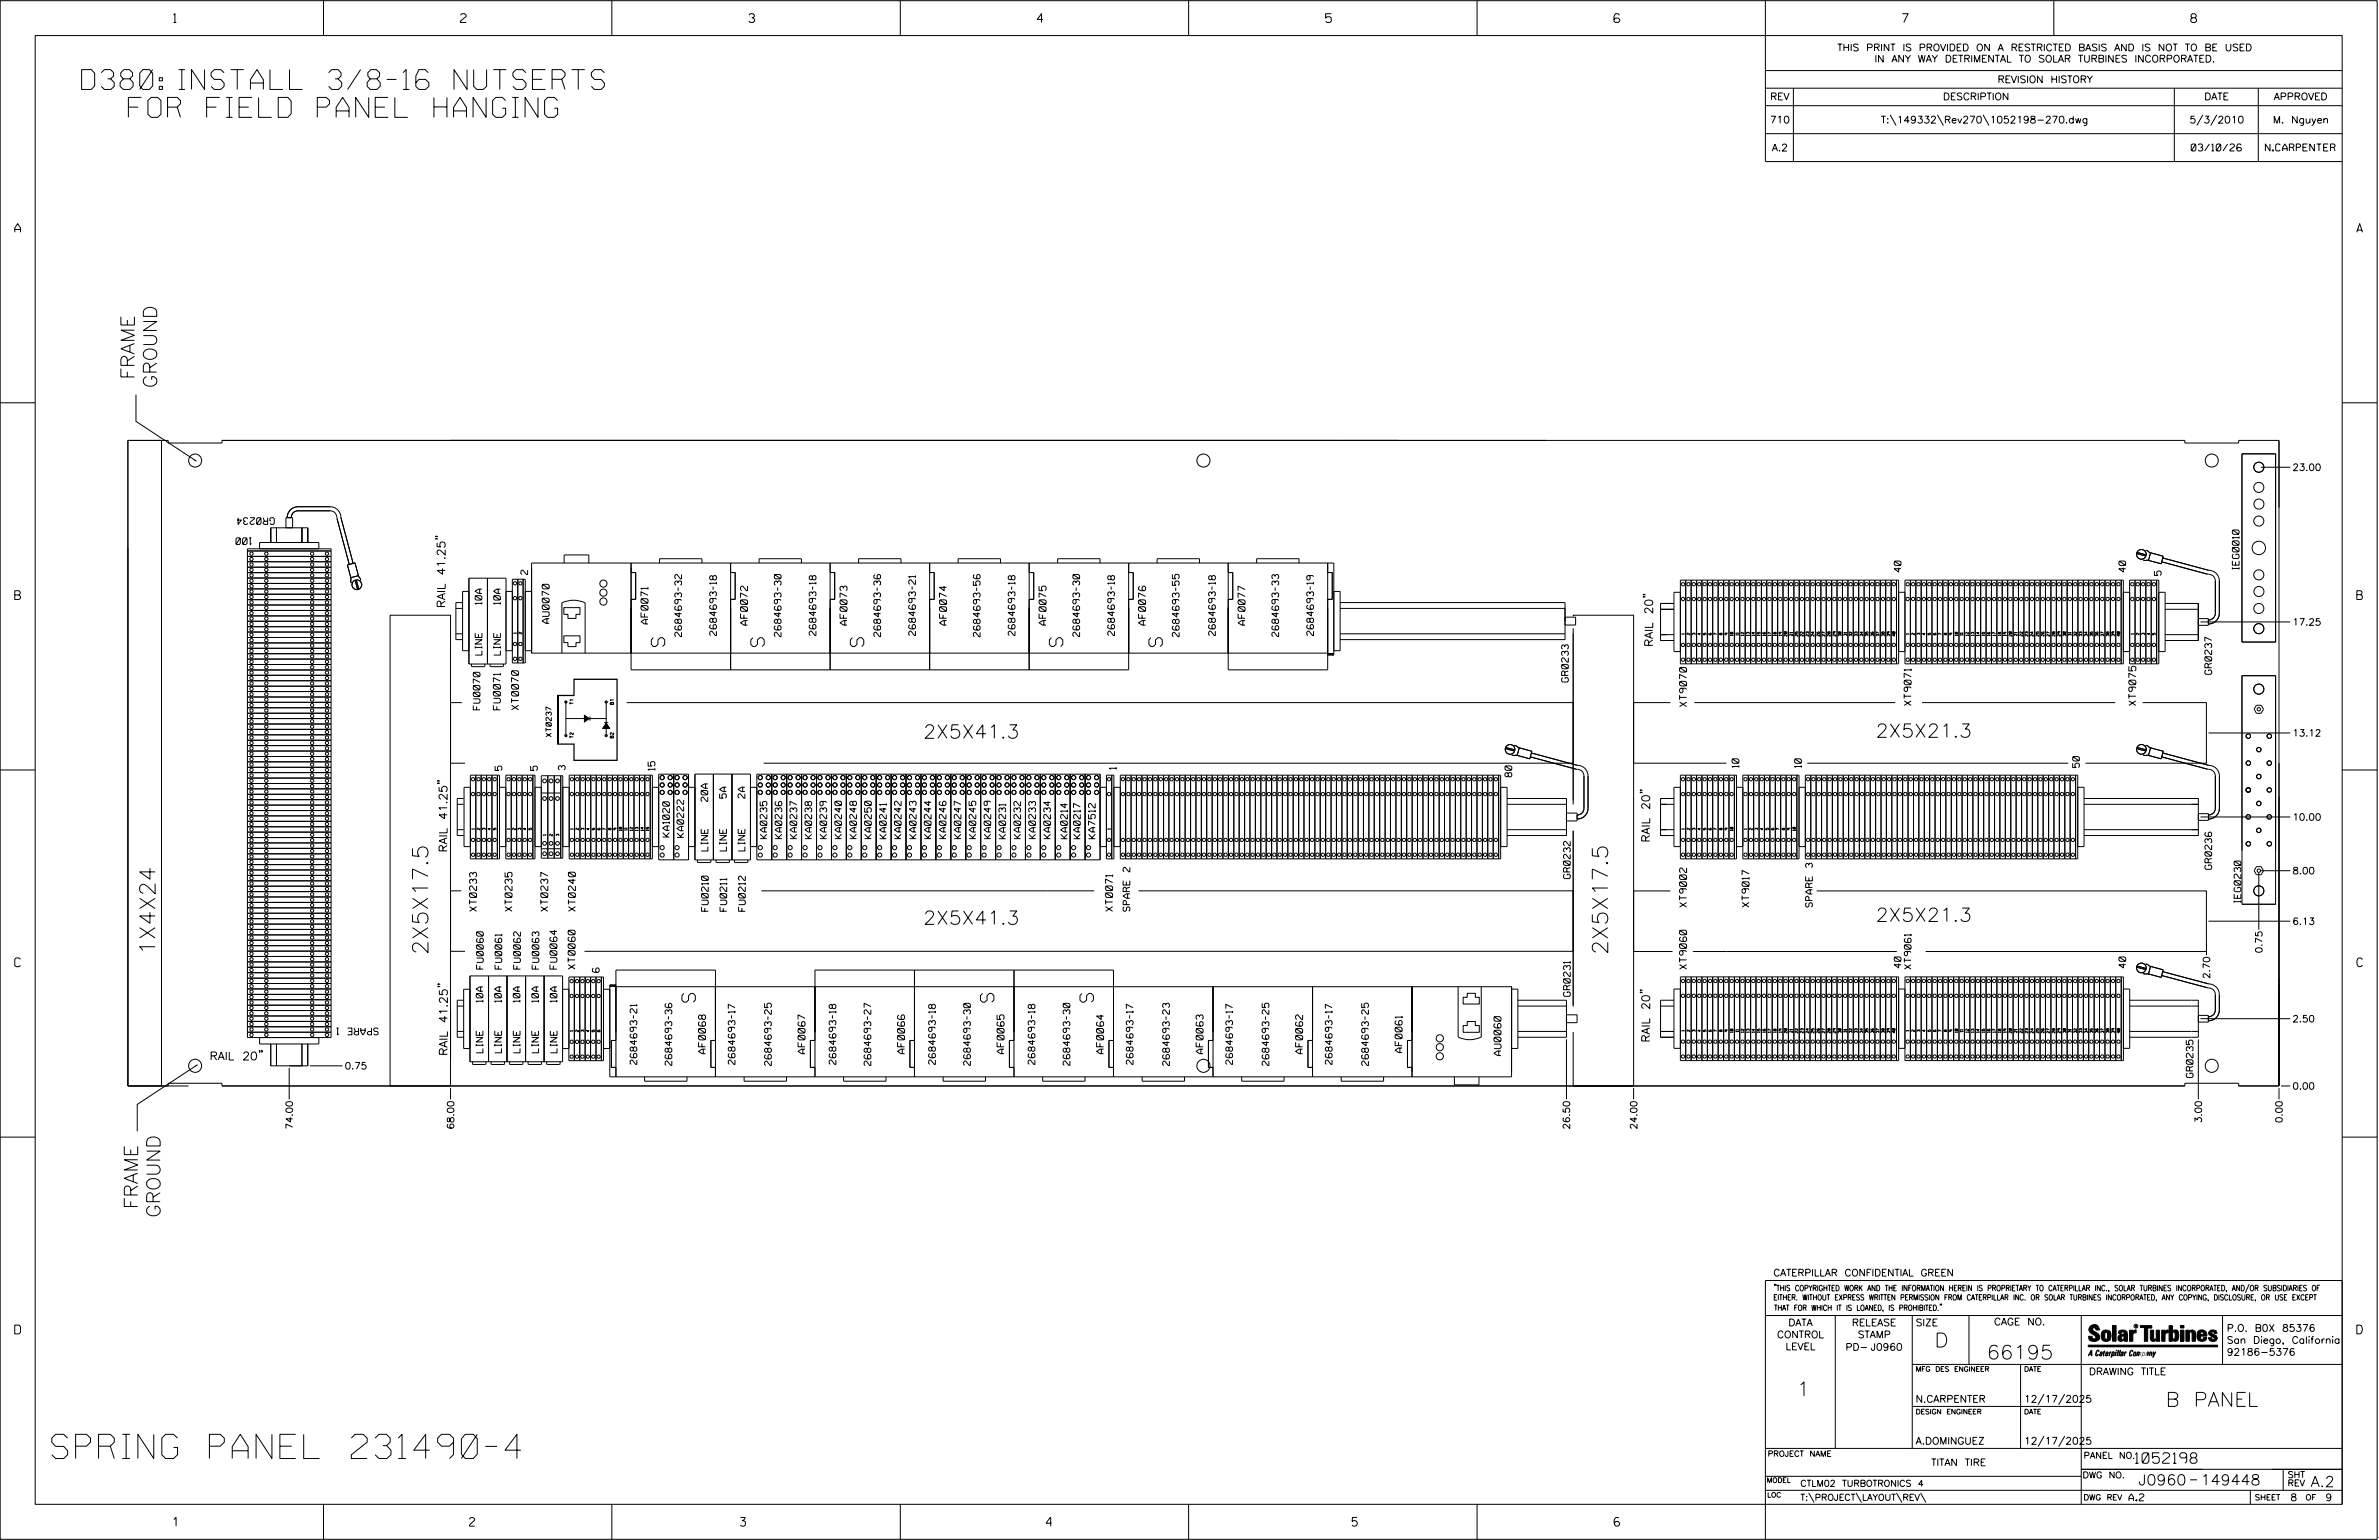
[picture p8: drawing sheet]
<svg xmlns="http://www.w3.org/2000/svg" width="864mm" height="559mm" viewBox="0 0 864 559" stroke-linecap="round" stroke-linejoin="round" font-family="sans-serif">
<defs><g id="words">
<text font-size="8.8" x="18.8" y="529.2">SPRING PANEL 231490-4</text>
<g font-size="7.2">
<text x="29.6" y="32.5">D380: INSTALL 3/8-16 NUTSERTS</text>
<text x="46.6" y="42.6">FOR FIELD PANEL HANGING</text>
</g>
<g font-size="5.6">
<text x="56.3" y="346.5" transform="rotate(-90 56.3 346.5)">1X4X24</text>
<text x="155.4" y="346.5" transform="rotate(-90 155.4 346.5)">2X5X17.5</text>
<text x="583.6" y="346.5" transform="rotate(-90 583.6 346.5)">2X5X17.5</text>
</g>
<g font-size="5.1">
<text x="702.3" y="488.8">D</text>
<text x="721.2" y="493.2">66195</text>
<text x="652.2" y="506.5">1</text>
<text x="786.2" y="510.3">B PANEL</text>
</g>
<g font-size="4.9">
<text x="48.8" y="137.7" transform="rotate(-90 48.8 137.7)">FRAME</text>
<text x="56.9" y="140.8" transform="rotate(-90 56.9 140.8)">GROUND</text>
<text x="241.3" y="234.6" transform="rotate(-90 241.3 234.6)">S</text>
<text x="277.4" y="234.6" transform="rotate(-90 277.4 234.6)">S</text>
<text x="313.5" y="234.6" transform="rotate(-90 313.5 234.6)">S</text>
<text x="385.8" y="234.6" transform="rotate(-90 385.8 234.6)">S</text>
<text x="421.9" y="234.6" transform="rotate(-90 421.9 234.6)">S</text>
<text x="335.2" y="267.9">2X5X41.3</text>
<text x="680.9" y="267.6">2X5X21.3</text>
<text x="335.2" y="335.4">2X5X41.3</text>
<text x="680.9" y="334.4">2X5X21.3</text>
<text x="252.4" y="363.7" transform="rotate(-90 252.4 363.7)">S</text>
<text x="360.8" y="363.7" transform="rotate(-90 360.8 363.7)">S</text>
<text x="396.9" y="363.7" transform="rotate(-90 396.9 363.7)">S</text>
<text x="50" y="438.7" transform="rotate(-90 50 438.7)">FRAME</text>
<text x="58.1" y="441.9" transform="rotate(-90 58.1 441.9)">GROUND</text>
</g>
<g font-size="3.8">
<text x="775.1" y="531">1052198</text>
<text x="776.3" y="538.9">J0960</text>
<text x="798.8" y="538.9">149448</text>
<text x="838.8" y="539.5">A.2</text>
</g>
<g font-size="3.2">
<text x="63" y="8.2">1</text>
<text x="167.2" y="8.2">2</text>
<text x="271.8" y="8.2">3</text>
<text x="376.5" y="8.2">4</text>
<text x="481.2" y="8.2">5</text>
<text x="690.6" y="8.2">7</text>
<text x="795.3" y="8.2">8</text>
<text x="5.4" y="84.3">A</text>
<text x="855.5" y="84.3">A</text>
<text x="5.4" y="217.5">B</text>
<text x="855.6" y="217.5">B</text>
<text x="5.4" y="350.8">C</text>
<text x="855.6" y="350.8">C</text>
<text x="5.4" y="484">D</text>
<text x="855.6" y="484">D</text>
<text x="62.8" y="553.8">1</text>
<text x="170.4" y="553.8">2</text>
<text x="268.8" y="553.8">3</text>
<text x="379.8" y="553.8">4</text>
<text x="490.8" y="553.8">5</text>
<text x="585.9" y="553.8">6</text>
</g>
<g font-size="2.9">
<text x="161.6" y="220.6" transform="rotate(-90 161.6 220.6)">RAIL 41.25&quot;</text>
<text x="600" y="234.7" transform="rotate(-90 600 234.7)">RAIL 20&quot;</text>
<text x="598.9" y="305.7" transform="rotate(-90 598.9 305.7)">RAIL 20&quot;</text>
<text x="162.3" y="309.3" transform="rotate(-90 162.3 309.3)">RAIL 41.25&quot;</text>
<text x="162.4" y="383.1" transform="rotate(-90 162.4 383.1)">RAIL 41.25&quot;</text>
<text x="598.9" y="378.3" transform="rotate(-90 598.9 378.3)">RAIL 20&quot;</text>
<text x="76.1" y="384.6">RAIL 20&quot;</text>
</g>
<g font-size="2.5">
<text x="666.9" y="18.5">THIS PRINT IS PROVIDED ON A RESTRICTED BASIS AND IS NOT TO BE USED</text>
<text x="680.5" y="22.6">IN ANY WAY DETRIMENTAL TO SOLAR TURBINES INCORPORATED.</text>
<text x="725.1" y="30">REVISION HISTORY</text>
<text x="642.6" y="36.3">REV</text>
<text x="705.3" y="36.3">DESCRIPTION</text>
<text x="800.2" y="36.3">DATE</text>
<text x="825.4" y="36.3">APPROVED</text>
<text x="642.5" y="44.7">710</text>
<text x="682.8" y="44.7">T:\149332\Rev270\1052198-270.dwg</text>
<text x="794.8" y="44.7">5/3/2010</text>
<text x="825.1" y="44.7">M. Nguyen</text>
<text x="643.2" y="54.8">A.2</text>
<text x="795.4" y="54.8">03/10/26</text>
<text x="822.4" y="54.8">N.CARPENTER</text>
<text x="199.4" y="226.2" transform="rotate(-90 199.4 226.2)">AU0070</text>
<text x="235.2" y="226.4" transform="rotate(-90 235.2 226.4)">AF0071</text>
<text x="271.4" y="226.8" transform="rotate(-90 271.4 226.8)">AF0072</text>
<text x="307.5" y="226.8" transform="rotate(-90 307.5 226.8)">AF0073</text>
<text x="343.6" y="226.8" transform="rotate(-90 343.6 226.8)">AF0074</text>
<text x="379.7" y="226.8" transform="rotate(-90 379.7 226.8)">AF0075</text>
<text x="415.9" y="226.8" transform="rotate(-90 415.9 226.8)">AF0076</text>
<text x="452" y="226.8" transform="rotate(-90 452 226.8)">AF0077</text>
<text x="181.6" y="257.6" transform="rotate(-90 181.6 257.6)">FU0071</text>
<text x="188.2" y="257.6" transform="rotate(-90 188.2 257.6)">XT0070</text>
<text x="612.2" y="256.4" transform="rotate(-90 612.2 256.4)">XT9070</text>
<text x="693.8" y="256" transform="rotate(-90 693.8 256)">XT9071</text>
<text x="775.3" y="256" transform="rotate(-90 775.3 256)">XT9075</text>
<text x="612.2" y="329.1" transform="rotate(-90 612.2 329.1)">XT9002</text>
<text x="634.9" y="329.1" transform="rotate(-90 634.9 329.1)">XT9017</text>
<text x="173" y="330.6" transform="rotate(-90 173 330.6)">XT0233</text>
<text x="185.9" y="330.6" transform="rotate(-90 185.9 330.6)">XT0235</text>
<text x="198.9" y="330.6" transform="rotate(-90 198.9 330.6)">XT0237</text>
<text x="208.9" y="330.6" transform="rotate(-90 208.9 330.6)">XT0240</text>
<text x="403.9" y="330.6" transform="rotate(-90 403.9 330.6)">XT0071</text>
<text x="202.2" y="351.6" transform="rotate(-90 202.2 351.6)">FU0064</text>
<text x="208.8" y="351.6" transform="rotate(-90 208.8 351.6)">XT0060</text>
<text x="612.2" y="351.6" transform="rotate(-90 612.2 351.6)">XT9060</text>
<text x="256.1" y="382.3" transform="rotate(-90 256.1 382.3)">AF0068</text>
<text x="292.2" y="382.3" transform="rotate(-90 292.2 382.3)">AF0067</text>
<text x="328.4" y="382.3" transform="rotate(-90 328.4 382.3)">AF0066</text>
<text x="364.5" y="382.3" transform="rotate(-90 364.5 382.3)">AF0065</text>
<text x="400.6" y="382.3" transform="rotate(-90 400.6 382.3)">AF0064</text>
<text x="436.7" y="382.3" transform="rotate(-90 436.7 382.3)">AF0063</text>
<text x="472.9" y="382.3" transform="rotate(-90 472.9 382.3)">AF0062</text>
<text x="509" y="381.9" transform="rotate(-90 509 381.9)">AF0061</text>
<text x="544.9" y="383" transform="rotate(-90 544.9 383)">AU0060</text>
<text x="643.8" y="463">CATERPILLAR CONFIDENTIAL GREEN</text>
<text x="645.1" y="485.5">CONTROL</text>
<text x="649.2" y="481.1">DATA</text>
<text x="672.3" y="481.1">RELEASE</text>
<text x="674.4" y="485.5">STAMP</text>
<text x="695.4" y="481.1">SIZE</text>
<text x="723.8" y="480.8">CAGE NO.</text>
<text x="808.4" y="483.1">P.O. B0X 85376</text>
<text x="648.2" y="489.8">LEVEL</text>
<text x="669.9" y="490">PD- J0960</text>
<text x="808.4" y="487.5">San Diego, California</text>
<text x="808.4" y="491.8">92186-5376</text>
<text x="758.3" y="498.9">DRAWING TITLE</text>
<text x="695.4" y="508.9">N.CARPENTER</text>
<text x="734.8" y="508.9">12/17/2025</text>
<text x="695.4" y="524.1">A.DOMINGUEZ</text>
<text x="734.8" y="524.1">12/17/2025</text>
<text x="701" y="531.9">TITAN TIRE</text>
<text x="772.8" y="544.6">A.2</text>
<text x="831.4" y="544.6">8</text>
<text x="844.2" y="544.6">9</text>
</g>
<g font-size="2.4">
<text x="832.2" y="170.8">23.00</text>
<text x="99.6" y="187.9" transform="rotate(-180 99.6 187.9)">GR0234</text>
<text x="91.2" y="195.2" transform="rotate(-180 91.2 195.2)">100</text>
<text x="191.5" y="208.5" transform="rotate(-90 191.5 208.5)">2</text>
<text x="690.1" y="207.6" transform="rotate(-90 690.1 207.6)">40</text>
<text x="771.6" y="207.6" transform="rotate(-90 771.6 207.6)">40</text>
<text x="784.5" y="208.8" transform="rotate(-90 784.5 208.8)">5</text>
<text x="812.8" y="206.6" transform="rotate(-90 812.8 206.6)">IEG0010</text>
<text x="174.9" y="219.3" transform="rotate(-90 174.9 219.3)">10A</text>
<text x="181.6" y="219.3" transform="rotate(-90 181.6 219.3)">10A</text>
<text x="832.2" y="226.9">17.25</text>
<text x="247.4" y="231" transform="rotate(-90 247.4 231)">2684693-32</text>
<text x="260.1" y="230.6" transform="rotate(-90 260.1 230.6)">2684693-18</text>
<text x="283.5" y="231" transform="rotate(-90 283.5 231)">2684693-30</text>
<text x="296.2" y="230.6" transform="rotate(-90 296.2 230.6)">2684693-18</text>
<text x="319.6" y="231" transform="rotate(-90 319.6 231)">2684693-36</text>
<text x="332.3" y="230.6" transform="rotate(-90 332.3 230.6)">2684693-21</text>
<text x="355.8" y="231" transform="rotate(-90 355.8 231)">2684693-56</text>
<text x="368.5" y="230.6" transform="rotate(-90 368.5 230.6)">2684693-18</text>
<text x="391.9" y="231" transform="rotate(-90 391.9 231)">2684693-30</text>
<text x="404.6" y="230.6" transform="rotate(-90 404.6 230.6)">2684693-18</text>
<text x="428" y="231" transform="rotate(-90 428 231)">2684693-55</text>
<text x="441.2" y="230.6" transform="rotate(-90 441.2 230.6)">2684693-18</text>
<text x="464.1" y="231" transform="rotate(-90 464.1 231)">2684693-33</text>
<text x="476.8" y="230.6" transform="rotate(-90 476.8 230.6)">2684693-19</text>
<text x="174.9" y="237.7" transform="rotate(-90 174.9 237.7)">LINE</text>
<text x="181.7" y="237.7" transform="rotate(-90 181.7 237.7)">LINE</text>
<text x="802.8" y="244.7" transform="rotate(-90 802.8 244.7)">GR0237</text>
<text x="569.3" y="247.5" transform="rotate(-90 569.3 247.5)">GR0233</text>
<text x="174.2" y="257.6" transform="rotate(-90 174.2 257.6)">FU0070</text>
<text x="832.2" y="267.2">13.12</text>
<text x="182.2" y="279.6" transform="rotate(-90 182.2 279.6)">5</text>
<text x="195.1" y="279.6" transform="rotate(-90 195.1 279.6)">5</text>
<text x="205.2" y="279.4" transform="rotate(-90 205.2 279.4)">3</text>
<text x="237.7" y="279.5" transform="rotate(-90 237.7 279.5)">15</text>
<text x="405.2" y="279.2" transform="rotate(-90 405.2 279.2)">1</text>
<text x="548.8" y="281.9" transform="rotate(-90 548.8 281.9)">80</text>
<text x="631.2" y="278.5" transform="rotate(-90 631.2 278.5)">10</text>
<text x="653.9" y="278.5" transform="rotate(-90 653.9 278.5)">10</text>
<text x="754.8" y="278.5" transform="rotate(-90 754.8 278.5)">50</text>
<text x="256.9" y="290.8" transform="rotate(-90 256.9 290.8)">20A</text>
<text x="263.7" y="289.6" transform="rotate(-90 263.7 289.6)">5A</text>
<text x="270.4" y="289.6" transform="rotate(-90 270.4 289.6)">2A</text>
<text x="832.2" y="297.7">10.00</text>
<text x="243" y="303.7" transform="rotate(-90 243 303.7)">KA1020</text>
<text x="248.2" y="303.8" transform="rotate(-90 248.2 303.8)">KA0222</text>
<text x="278.4" y="304.3" transform="rotate(-90 278.4 304.3)">KA0235</text>
<text x="283.8" y="304.3" transform="rotate(-90 283.8 304.3)">KA0236</text>
<text x="289.2" y="304.3" transform="rotate(-90 289.2 304.3)">KA0237</text>
<text x="294.6" y="304.3" transform="rotate(-90 294.6 304.3)">KA0238</text>
<text x="300.1" y="304.3" transform="rotate(-90 300.1 304.3)">KA0239</text>
<text x="305.5" y="304.3" transform="rotate(-90 305.5 304.3)">KA0240</text>
<text x="310.9" y="304.3" transform="rotate(-90 310.9 304.3)">KA0248</text>
<text x="316.3" y="304.3" transform="rotate(-90 316.3 304.3)">KA0250</text>
<text x="321.7" y="304.3" transform="rotate(-90 321.7 304.3)">KA0241</text>
<text x="327.1" y="304.3" transform="rotate(-90 327.1 304.3)">KA0242</text>
<text x="332.6" y="304.3" transform="rotate(-90 332.6 304.3)">KA0243</text>
<text x="338" y="304.3" transform="rotate(-90 338 304.3)">KA0244</text>
<text x="343.4" y="304.3" transform="rotate(-90 343.4 304.3)">KA0246</text>
<text x="348.8" y="304.3" transform="rotate(-90 348.8 304.3)">KA0247</text>
<text x="354.2" y="304.3" transform="rotate(-90 354.2 304.3)">KA0245</text>
<text x="359.7" y="304.3" transform="rotate(-90 359.7 304.3)">KA0249</text>
<text x="365.1" y="304.3" transform="rotate(-90 365.1 304.3)">KA0231</text>
<text x="370.5" y="304.3" transform="rotate(-90 370.5 304.3)">KA0232</text>
<text x="375.9" y="304.3" transform="rotate(-90 375.9 304.3)">KA0233</text>
<text x="381.3" y="304.3" transform="rotate(-90 381.3 304.3)">KA0234</text>
<text x="387.5" y="304.3" transform="rotate(-90 387.5 304.3)">KA0214</text>
<text x="392.2" y="304.3" transform="rotate(-90 392.2 304.3)">KA0217</text>
<text x="397.6" y="304.3" transform="rotate(-90 397.6 304.3)">KA7512</text>
<text x="257" y="308.8" transform="rotate(-90 257 308.8)">LINE</text>
<text x="263.7" y="308.8" transform="rotate(-90 263.7 308.8)">LINE</text>
<text x="270.4" y="308.8" transform="rotate(-90 270.4 308.8)">LINE</text>
<text x="802.8" y="315.5" transform="rotate(-90 802.8 315.5)">GR0236</text>
<text x="832.2" y="317.2">8.00</text>
<text x="570" y="318.8" transform="rotate(-90 570 318.8)">GR0232</text>
<text x="657.9" y="329.1" transform="rotate(-90 657.9 329.1)">SPARE 3</text>
<text x="813.5" y="327.6" transform="rotate(-90 813.5 327.6)">IEG0230</text>
<text x="257.1" y="330.6" transform="rotate(-90 257.1 330.6)">FU0210</text>
<text x="263.8" y="330.6" transform="rotate(-90 263.8 330.6)">FU0211</text>
<text x="270.5" y="330.6" transform="rotate(-90 270.5 330.6)">FU0212</text>
<text x="410.1" y="330.6" transform="rotate(-90 410.1 330.6)">SPARE 2</text>
<text x="832.2" y="335.5">6.13</text>
<text x="821.2" y="345.9" transform="rotate(-90 821.2 345.9)">0.75</text>
<text x="175.4" y="351.6" transform="rotate(-90 175.4 351.6)">FU0060</text>
<text x="182.2" y="351.6" transform="rotate(-90 182.2 351.6)">FU0061</text>
<text x="188.9" y="351.6" transform="rotate(-90 188.9 351.6)">FU0062</text>
<text x="195.6" y="351.6" transform="rotate(-90 195.6 351.6)">FU0063</text>
<text x="217.5" y="352.8" transform="rotate(-90 217.5 352.8)">6</text>
<text x="690.1" y="351.2" transform="rotate(-90 690.1 351.2)">40</text>
<text x="693.7" y="351.6" transform="rotate(-90 693.7 351.6)">XT9061</text>
<text x="771.7" y="351.2" transform="rotate(-90 771.7 351.2)">40</text>
<text x="802.2" y="355.2" transform="rotate(-90 802.2 355.2)">2.70</text>
<text x="175.3" y="363.7" transform="rotate(-90 175.3 363.7)">10A</text>
<text x="182" y="363.7" transform="rotate(-90 182 363.7)">10A</text>
<text x="188.7" y="363.7" transform="rotate(-90 188.7 363.7)">10A</text>
<text x="195.5" y="363.7" transform="rotate(-90 195.5 363.7)">10A</text>
<text x="202.2" y="363.7" transform="rotate(-90 202.2 363.7)">10A</text>
<text x="570" y="361.5" transform="rotate(-90 570 361.5)">GR0231</text>
<text x="832.2" y="370.9">2.50</text>
<text x="137.3" y="373" transform="rotate(-180 137.3 373)">SPARE 1</text>
<text x="175.3" y="382" transform="rotate(-90 175.3 382)">LINE</text>
<text x="182" y="382" transform="rotate(-90 182 382)">LINE</text>
<text x="188.8" y="382" transform="rotate(-90 188.8 382)">LINE</text>
<text x="195.5" y="382" transform="rotate(-90 195.5 382)">LINE</text>
<text x="202.2" y="382" transform="rotate(-90 202.2 382)">LINE</text>
<text x="125.1" y="388">0.75</text>
<text x="231.2" y="386.2" transform="rotate(-90 231.2 386.2)">2684693-21</text>
<text x="243.9" y="386.6" transform="rotate(-90 243.9 386.6)">2684693-36</text>
<text x="266.8" y="386.2" transform="rotate(-90 266.8 386.2)">2684693-17</text>
<text x="280" y="386.6" transform="rotate(-90 280 386.6)">2684693-25</text>
<text x="303.4" y="386.2" transform="rotate(-90 303.4 386.2)">2684693-18</text>
<text x="316.1" y="386.6" transform="rotate(-90 316.1 386.6)">2684693-27</text>
<text x="339.6" y="386.2" transform="rotate(-90 339.6 386.2)">2684693-18</text>
<text x="352.2" y="386.6" transform="rotate(-90 352.2 386.6)">2684693-30</text>
<text x="375.7" y="386.2" transform="rotate(-90 375.7 386.2)">2684693-18</text>
<text x="388.4" y="386.6" transform="rotate(-90 388.4 386.6)">2684693-30</text>
<text x="411.3" y="386.2" transform="rotate(-90 411.3 386.2)">2684693-17</text>
<text x="424.5" y="386.6" transform="rotate(-90 424.5 386.6)">2684693-23</text>
<text x="447.4" y="386.2" transform="rotate(-90 447.4 386.2)">2684693-17</text>
<text x="460.6" y="386.6" transform="rotate(-90 460.6 386.6)">2684693-25</text>
<text x="483.6" y="386.2" transform="rotate(-90 483.6 386.2)">2684693-17</text>
<text x="496.7" y="386.6" transform="rotate(-90 496.7 386.6)">2684693-25</text>
<text x="796.1" y="391" transform="rotate(-90 796.1 391)">GR0235</text>
<text x="832.2" y="395.3">0.00</text>
<text x="799.2" y="407.5" transform="rotate(-90 799.2 407.5)">3.00</text>
<text x="828.5" y="407.5" transform="rotate(-90 828.5 407.5)">0.00</text>
<text x="106.2" y="409.8" transform="rotate(-90 106.2 409.8)">74.00</text>
<text x="164.8" y="409.8" transform="rotate(-90 164.8 409.8)">68.00</text>
<text x="569.8" y="409.8" transform="rotate(-90 569.8 409.8)">26.50</text>
<text x="594.3" y="409.8" transform="rotate(-90 594.3 409.8)">24.00</text>
</g>
<g font-size="2.3">
<text x="756.4" y="529.2">PANEL NO.</text>
<text x="653.5" y="539.4">CTLM02 TURBOTRONICS 4</text>
<text x="756" y="536.3">DWG NO.</text>
<text x="830.4" y="539.3">REV</text>
<text x="830.4" y="536.2">SHT</text>
<text x="653.5" y="544.5">T:\PROJECT\LAYOUT\REV\</text>
</g>
<g font-size="2">
<text x="200.1" y="267.3" transform="rotate(-90 200.1 267.3)">XT0237</text>
<text x="643.8" y="468.4">&quot;THIS COPYRIGHTED WORK AND THE INFORMATION HEREIN IS PROPRIETARY TO CATERPILLAR INC., SOLAR TURBINES INCORPORATED, AND/OR SUBSIDIARIES OF</text>
<text x="643.8" y="471.8">EITHER. WITHOUT EXPRESS WRITTEN PERMISSION FROM CATERPILLAR INC. OR SOLAR TURBINES INCORPORATED, ANY COPYING, DISCLOSURE, OR USE EXCEPT</text>
<text x="644" y="475.6">THAT FOR WHICH IT IS LOANED, IS PROHIBITED.&quot;</text>
<text x="641.7" y="528.5">PROJECT NAME</text>
<text x="756.3" y="544.3">DWG REV</text>
<text x="818.5" y="544.3">SHEET</text>
<text x="836.9" y="544.3">OF</text>
</g>
<g font-size="1.8">
<text x="695.4" y="497.6">MFG DES ENGINEER</text>
<text x="734.8" y="497.6">DATE</text>
<text x="695.4" y="513.1">DESIGN ENGINEER</text>
<text x="734.8" y="513.1">DATE</text>
<text x="641.3" y="538">MODEL</text>
<text x="641.5" y="543.3">LOC</text>
</g>
<g font-size="1.2">
<text x="208.1" y="255.6" transform="rotate(-90 208.1 255.6)">T1</text>
<text x="222.7" y="255.6" transform="rotate(-90 222.7 255.6)">B1</text>
<text x="208.1" y="267.8" transform="rotate(-90 208.1 267.8)">T2</text>
<text x="222.7" y="267.8" transform="rotate(-90 222.7 267.8)">B2</text>
</g>
<g font-size="1">
<text x="187.4" y="229.9" transform="rotate(-90 187.4 229.9)">1</text>
<text x="189.4" y="230" transform="rotate(-90 189.4 230)">2</text>
<text x="611.4" y="230.2" transform="rotate(-90 611.4 230.2)">1</text>
<text x="613.4" y="230.4" transform="rotate(-90 613.4 230.4)">2</text>
<text x="615.4" y="230.4" transform="rotate(-90 615.4 230.4)">3</text>
<text x="617.3" y="230.4" transform="rotate(-90 617.3 230.4)">4</text>
<text x="619.3" y="230.4" transform="rotate(-90 619.3 230.4)">5</text>
<text x="621.3" y="230.4" transform="rotate(-90 621.3 230.4)">6</text>
<text x="623.2" y="230.4" transform="rotate(-90 623.2 230.4)">7</text>
<text x="625.2" y="230.4" transform="rotate(-90 625.2 230.4)">8</text>
<text x="627.1" y="230.4" transform="rotate(-90 627.1 230.4)">9</text>
<text x="629.1" y="230.7" transform="rotate(-90 629.1 230.7)">10</text>
<text x="631.1" y="230.5" transform="rotate(-90 631.1 230.5)">11</text>
<text x="633" y="230.7" transform="rotate(-90 633 230.7)">12</text>
<text x="635" y="230.7" transform="rotate(-90 635 230.7)">13</text>
<text x="636.9" y="230.7" transform="rotate(-90 636.9 230.7)">14</text>
<text x="638.9" y="230.7" transform="rotate(-90 638.9 230.7)">15</text>
<text x="640.9" y="230.7" transform="rotate(-90 640.9 230.7)">16</text>
<text x="642.8" y="230.7" transform="rotate(-90 642.8 230.7)">17</text>
<text x="644.8" y="230.7" transform="rotate(-90 644.8 230.7)">18</text>
<text x="646.8" y="230.7" transform="rotate(-90 646.8 230.7)">19</text>
<text x="648.7" y="230.8" transform="rotate(-90 648.7 230.8)">20</text>
<text x="650.7" y="230.7" transform="rotate(-90 650.7 230.7)">21</text>
<text x="652.6" y="230.8" transform="rotate(-90 652.6 230.8)">25</text>
<text x="654.6" y="230.8" transform="rotate(-90 654.6 230.8)">22</text>
<text x="656.6" y="230.8" transform="rotate(-90 656.6 230.8)">23</text>
<text x="658.5" y="230.8" transform="rotate(-90 658.5 230.8)">24</text>
<text x="660.5" y="230.8" transform="rotate(-90 660.5 230.8)">26</text>
<text x="662.5" y="230.8" transform="rotate(-90 662.5 230.8)">27</text>
<text x="664.4" y="230.8" transform="rotate(-90 664.4 230.8)">28</text>
<text x="666.4" y="230.8" transform="rotate(-90 666.4 230.8)">29</text>
<text x="668.3" y="230.8" transform="rotate(-90 668.3 230.8)">30</text>
<text x="670.3" y="230.7" transform="rotate(-90 670.3 230.7)">31</text>
<text x="672.3" y="230.8" transform="rotate(-90 672.3 230.8)">32</text>
<text x="674.2" y="230.8" transform="rotate(-90 674.2 230.8)">33</text>
<text x="676.2" y="230.8" transform="rotate(-90 676.2 230.8)">34</text>
<text x="678.1" y="230.8" transform="rotate(-90 678.1 230.8)">35</text>
<text x="680.1" y="230.8" transform="rotate(-90 680.1 230.8)">36</text>
<text x="682.1" y="230.8" transform="rotate(-90 682.1 230.8)">37</text>
<text x="684" y="230.8" transform="rotate(-90 684 230.8)">38</text>
<text x="686" y="230.8" transform="rotate(-90 686 230.8)">39</text>
<text x="688" y="230.8" transform="rotate(-90 688 230.8)">40</text>
<text x="693" y="230.2" transform="rotate(-90 693 230.2)">1</text>
<text x="695" y="230.4" transform="rotate(-90 695 230.4)">2</text>
<text x="696.9" y="230.4" transform="rotate(-90 696.9 230.4)">3</text>
<text x="698.9" y="230.4" transform="rotate(-90 698.9 230.4)">4</text>
<text x="700.8" y="230.4" transform="rotate(-90 700.8 230.4)">5</text>
<text x="704.8" y="230.4" transform="rotate(-90 704.8 230.4)">7</text>
<text x="706.7" y="230.4" transform="rotate(-90 706.7 230.4)">8</text>
<text x="708.7" y="230.4" transform="rotate(-90 708.7 230.4)">9</text>
<text x="710.6" y="230.7" transform="rotate(-90 710.6 230.7)">10</text>
<text x="712.6" y="230.5" transform="rotate(-90 712.6 230.5)">11</text>
<text x="714.6" y="230.7" transform="rotate(-90 714.6 230.7)">12</text>
<text x="716.5" y="230.7" transform="rotate(-90 716.5 230.7)">13</text>
<text x="718.5" y="230.7" transform="rotate(-90 718.5 230.7)">14</text>
<text x="720.5" y="230.7" transform="rotate(-90 720.5 230.7)">15</text>
<text x="722.4" y="230.7" transform="rotate(-90 722.4 230.7)">16</text>
<text x="724.4" y="230.7" transform="rotate(-90 724.4 230.7)">17</text>
<text x="726.3" y="230.7" transform="rotate(-90 726.3 230.7)">18</text>
<text x="728.3" y="230.7" transform="rotate(-90 728.3 230.7)">19</text>
<text x="730.3" y="230.8" transform="rotate(-90 730.3 230.8)">20</text>
<text x="732.2" y="230.7" transform="rotate(-90 732.2 230.7)">21</text>
<text x="734.2" y="230.8" transform="rotate(-90 734.2 230.8)">22</text>
<text x="736.2" y="230.8" transform="rotate(-90 736.2 230.8)">23</text>
<text x="738.1" y="230.8" transform="rotate(-90 738.1 230.8)">24</text>
<text x="740.1" y="230.8" transform="rotate(-90 740.1 230.8)">25</text>
<text x="742" y="230.8" transform="rotate(-90 742 230.8)">26</text>
<text x="744" y="230.8" transform="rotate(-90 744 230.8)">27</text>
<text x="746" y="230.8" transform="rotate(-90 746 230.8)">28</text>
<text x="747.9" y="230.8" transform="rotate(-90 747.9 230.8)">29</text>
<text x="749.9" y="230.8" transform="rotate(-90 749.9 230.8)">30</text>
<text x="751.8" y="230.7" transform="rotate(-90 751.8 230.7)">31</text>
<text x="753.8" y="230.8" transform="rotate(-90 753.8 230.8)">32</text>
<text x="755.8" y="230.8" transform="rotate(-90 755.8 230.8)">33</text>
<text x="757.7" y="230.8" transform="rotate(-90 757.7 230.8)">34</text>
<text x="759.7" y="230.8" transform="rotate(-90 759.7 230.8)">35</text>
<text x="761.7" y="230.8" transform="rotate(-90 761.7 230.8)">36</text>
<text x="763.6" y="230.8" transform="rotate(-90 763.6 230.8)">37</text>
<text x="765.6" y="230.8" transform="rotate(-90 765.6 230.8)">38</text>
<text x="767.5" y="230.8" transform="rotate(-90 767.5 230.8)">39</text>
<text x="769.5" y="230.8" transform="rotate(-90 769.5 230.8)">40</text>
<text x="774.5" y="230.2" transform="rotate(-90 774.5 230.2)">1</text>
<text x="776.5" y="230.4" transform="rotate(-90 776.5 230.4)">2</text>
<text x="778.5" y="230.4" transform="rotate(-90 778.5 230.4)">3</text>
<text x="780.4" y="230.4" transform="rotate(-90 780.4 230.4)">4</text>
<text x="782.4" y="230.4" transform="rotate(-90 782.4 230.4)">5</text>
<text x="172.2" y="301" transform="rotate(-90 172.2 301)">1</text>
<text x="174.2" y="301.1" transform="rotate(-90 174.2 301.1)">2</text>
<text x="176.1" y="301.1" transform="rotate(-90 176.1 301.1)">3</text>
<text x="178.1" y="301.1" transform="rotate(-90 178.1 301.1)">4</text>
<text x="180.1" y="301.1" transform="rotate(-90 180.1 301.1)">5</text>
<text x="185.1" y="301" transform="rotate(-90 185.1 301)">1</text>
<text x="187.1" y="301.1" transform="rotate(-90 187.1 301.1)">2</text>
<text x="189" y="301.1" transform="rotate(-90 189 301.1)">3</text>
<text x="191" y="301.1" transform="rotate(-90 191 301.1)">4</text>
<text x="192.9" y="301.1" transform="rotate(-90 192.9 301.1)">5</text>
<text x="198.2" y="303.1" transform="rotate(-90 198.2 303.1)">1</text>
<text x="200.5" y="303.3" transform="rotate(-90 200.5 303.3)">2</text>
<text x="202.9" y="303.3" transform="rotate(-90 202.9 303.3)">3</text>
<text x="208.1" y="301" transform="rotate(-90 208.1 301)">1</text>
<text x="210" y="301.1" transform="rotate(-90 210 301.1)">2</text>
<text x="212" y="301.1" transform="rotate(-90 212 301.1)">3</text>
<text x="214" y="301.1" transform="rotate(-90 214 301.1)">4</text>
<text x="215.9" y="301.1" transform="rotate(-90 215.9 301.1)">5</text>
<text x="217.9" y="301.1" transform="rotate(-90 217.9 301.1)">6</text>
<text x="219.8" y="301.1" transform="rotate(-90 219.8 301.1)">7</text>
<text x="221.8" y="301.1" transform="rotate(-90 221.8 301.1)">8</text>
<text x="225.7" y="301.4" transform="rotate(-90 225.7 301.4)">10</text>
<text x="227.7" y="301.3" transform="rotate(-90 227.7 301.3)">11</text>
<text x="229.7" y="301.4" transform="rotate(-90 229.7 301.4)">12</text>
<text x="231.6" y="301.4" transform="rotate(-90 231.6 301.4)">13</text>
<text x="233.6" y="301.4" transform="rotate(-90 233.6 301.4)">14</text>
<text x="235.5" y="301.4" transform="rotate(-90 235.5 301.4)">15</text>
<text x="403.1" y="301" transform="rotate(-90 403.1 301)">1</text>
<text x="611.4" y="301" transform="rotate(-90 611.4 301)">1</text>
<text x="613.4" y="301.1" transform="rotate(-90 613.4 301.1)">2</text>
<text x="615.4" y="301.1" transform="rotate(-90 615.4 301.1)">3</text>
<text x="617.3" y="301.1" transform="rotate(-90 617.3 301.1)">4</text>
<text x="619.3" y="301.1" transform="rotate(-90 619.3 301.1)">5</text>
<text x="621.3" y="301.1" transform="rotate(-90 621.3 301.1)">6</text>
<text x="623.2" y="301.1" transform="rotate(-90 623.2 301.1)">7</text>
<text x="625.2" y="301.1" transform="rotate(-90 625.2 301.1)">8</text>
<text x="627.1" y="301.1" transform="rotate(-90 627.1 301.1)">9</text>
<text x="629.1" y="301.4" transform="rotate(-90 629.1 301.4)">10</text>
<text x="634.1" y="301" transform="rotate(-90 634.1 301)">1</text>
<text x="636.1" y="301.1" transform="rotate(-90 636.1 301.1)">2</text>
<text x="638.1" y="301.1" transform="rotate(-90 638.1 301.1)">3</text>
<text x="640" y="301.1" transform="rotate(-90 640 301.1)">4</text>
<text x="642" y="301.1" transform="rotate(-90 642 301.1)">5</text>
<text x="643.9" y="301.1" transform="rotate(-90 643.9 301.1)">6</text>
<text x="647.9" y="301.1" transform="rotate(-90 647.9 301.1)">8</text>
<text x="649.8" y="301.1" transform="rotate(-90 649.8 301.1)">9</text>
<text x="651.8" y="301.4" transform="rotate(-90 651.8 301.4)">10</text>
<text x="208" y="374.2" transform="rotate(-90 208 374.2)">1</text>
<text x="210" y="374.4" transform="rotate(-90 210 374.4)">2</text>
<text x="211.9" y="374.4" transform="rotate(-90 211.9 374.4)">3</text>
<text x="213.9" y="374.4" transform="rotate(-90 213.9 374.4)">4</text>
<text x="215.8" y="374.4" transform="rotate(-90 215.8 374.4)">5</text>
<text x="611.4" y="374.2" transform="rotate(-90 611.4 374.2)">1</text>
<text x="613.4" y="374.3" transform="rotate(-90 613.4 374.3)">2</text>
<text x="615.4" y="374.3" transform="rotate(-90 615.4 374.3)">3</text>
<text x="617.3" y="374.3" transform="rotate(-90 617.3 374.3)">4</text>
<text x="619.3" y="374.3" transform="rotate(-90 619.3 374.3)">5</text>
<text x="621.3" y="374.3" transform="rotate(-90 621.3 374.3)">6</text>
<text x="623.2" y="374.3" transform="rotate(-90 623.2 374.3)">7</text>
<text x="625.2" y="374.3" transform="rotate(-90 625.2 374.3)">8</text>
<text x="627.1" y="374.3" transform="rotate(-90 627.1 374.3)">9</text>
<text x="629.1" y="374.7" transform="rotate(-90 629.1 374.7)">10</text>
<text x="631.1" y="374.5" transform="rotate(-90 631.1 374.5)">11</text>
<text x="633" y="374.7" transform="rotate(-90 633 374.7)">12</text>
<text x="635" y="374.7" transform="rotate(-90 635 374.7)">13</text>
<text x="636.9" y="374.7" transform="rotate(-90 636.9 374.7)">14</text>
<text x="638.9" y="374.7" transform="rotate(-90 638.9 374.7)">15</text>
<text x="640.9" y="374.7" transform="rotate(-90 640.9 374.7)">16</text>
<text x="642.8" y="374.7" transform="rotate(-90 642.8 374.7)">17</text>
<text x="644.8" y="374.7" transform="rotate(-90 644.8 374.7)">18</text>
<text x="646.8" y="374.7" transform="rotate(-90 646.8 374.7)">19</text>
<text x="648.7" y="374.8" transform="rotate(-90 648.7 374.8)">20</text>
<text x="650.7" y="374.7" transform="rotate(-90 650.7 374.7)">21</text>
<text x="652.6" y="374.8" transform="rotate(-90 652.6 374.8)">22</text>
<text x="654.6" y="374.8" transform="rotate(-90 654.6 374.8)">23</text>
<text x="656.6" y="374.8" transform="rotate(-90 656.6 374.8)">24</text>
<text x="658.5" y="374.8" transform="rotate(-90 658.5 374.8)">25</text>
<text x="660.5" y="374.8" transform="rotate(-90 660.5 374.8)">26</text>
<text x="662.5" y="374.8" transform="rotate(-90 662.5 374.8)">27</text>
<text x="664.4" y="374.8" transform="rotate(-90 664.4 374.8)">28</text>
<text x="666.4" y="374.8" transform="rotate(-90 666.4 374.8)">29</text>
<text x="668.3" y="374.8" transform="rotate(-90 668.3 374.8)">30</text>
<text x="670.3" y="374.6" transform="rotate(-90 670.3 374.6)">31</text>
<text x="672.3" y="374.8" transform="rotate(-90 672.3 374.8)">32</text>
<text x="674.2" y="374.8" transform="rotate(-90 674.2 374.8)">33</text>
<text x="676.2" y="374.8" transform="rotate(-90 676.2 374.8)">34</text>
<text x="678.1" y="374.8" transform="rotate(-90 678.1 374.8)">35</text>
<text x="680.1" y="374.8" transform="rotate(-90 680.1 374.8)">36</text>
<text x="682.1" y="374.8" transform="rotate(-90 682.1 374.8)">37</text>
<text x="684" y="374.8" transform="rotate(-90 684 374.8)">38</text>
<text x="686" y="374.8" transform="rotate(-90 686 374.8)">39</text>
<text x="688" y="374.8" transform="rotate(-90 688 374.8)">40</text>
<text x="693" y="374.2" transform="rotate(-90 693 374.2)">1</text>
<text x="695" y="374.3" transform="rotate(-90 695 374.3)">2</text>
<text x="696.9" y="374.3" transform="rotate(-90 696.9 374.3)">3</text>
<text x="698.9" y="374.3" transform="rotate(-90 698.9 374.3)">4</text>
<text x="700.8" y="374.3" transform="rotate(-90 700.8 374.3)">5</text>
<text x="704.8" y="374.3" transform="rotate(-90 704.8 374.3)">7</text>
<text x="706.7" y="374.3" transform="rotate(-90 706.7 374.3)">8</text>
<text x="708.7" y="374.3" transform="rotate(-90 708.7 374.3)">9</text>
<text x="710.6" y="374.7" transform="rotate(-90 710.6 374.7)">10</text>
<text x="712.6" y="374.5" transform="rotate(-90 712.6 374.5)">11</text>
<text x="714.6" y="374.7" transform="rotate(-90 714.6 374.7)">12</text>
<text x="716.5" y="374.7" transform="rotate(-90 716.5 374.7)">13</text>
<text x="718.5" y="374.7" transform="rotate(-90 718.5 374.7)">14</text>
<text x="720.5" y="374.7" transform="rotate(-90 720.5 374.7)">15</text>
<text x="722.4" y="374.7" transform="rotate(-90 722.4 374.7)">16</text>
<text x="724.4" y="374.7" transform="rotate(-90 724.4 374.7)">17</text>
<text x="726.3" y="374.7" transform="rotate(-90 726.3 374.7)">18</text>
<text x="728.3" y="374.7" transform="rotate(-90 728.3 374.7)">19</text>
<text x="730.3" y="374.8" transform="rotate(-90 730.3 374.8)">20</text>
<text x="732.2" y="374.7" transform="rotate(-90 732.2 374.7)">21</text>
<text x="734.2" y="374.8" transform="rotate(-90 734.2 374.8)">22</text>
<text x="736.2" y="374.8" transform="rotate(-90 736.2 374.8)">23</text>
<text x="738.1" y="374.8" transform="rotate(-90 738.1 374.8)">24</text>
<text x="740.1" y="374.8" transform="rotate(-90 740.1 374.8)">25</text>
<text x="742" y="374.8" transform="rotate(-90 742 374.8)">26</text>
<text x="744" y="374.8" transform="rotate(-90 744 374.8)">27</text>
<text x="746" y="374.8" transform="rotate(-90 746 374.8)">28</text>
<text x="747.9" y="374.8" transform="rotate(-90 747.9 374.8)">29</text>
<text x="749.9" y="374.8" transform="rotate(-90 749.9 374.8)">30</text>
<text x="751.8" y="374.6" transform="rotate(-90 751.8 374.6)">31</text>
<text x="753.8" y="374.8" transform="rotate(-90 753.8 374.8)">32</text>
<text x="755.8" y="374.8" transform="rotate(-90 755.8 374.8)">33</text>
<text x="757.7" y="374.8" transform="rotate(-90 757.7 374.8)">34</text>
<text x="759.7" y="374.8" transform="rotate(-90 759.7 374.8)">35</text>
<text x="761.7" y="374.8" transform="rotate(-90 761.7 374.8)">36</text>
<text x="763.6" y="374.8" transform="rotate(-90 763.6 374.8)">37</text>
<text x="765.6" y="374.8" transform="rotate(-90 765.6 374.8)">38</text>
<text x="767.5" y="374.8" transform="rotate(-90 767.5 374.8)">39</text>
<text x="769.5" y="374.8" transform="rotate(-90 769.5 374.8)">40</text>
</g>
<text font-size=".9" x="775.1" y="481.7">R</text>
</g></defs>
<g fill="none" stroke="#000" stroke-width=".36">
<path d="M.1 .2h862.8v558.4h-862.8zM12.8 12.9h837.4v533h-837.4zM117.4 .2v12.7M222.1 .2v12.7M326.8 .2v12.7M431.5 .2v12.7M536.2 .2v12.7M587.9 5.5l-.5-.5h-1l-.5 1v1.7l.5 .4h1l.6-.4v-.6l-.6-.5h-1l-.5 .5M640.9 .2v58.4h209.3M745.6 .2v12.7M640.9 25.6h209.3M640.9 32h209.3"/>
<path d="M640.9 38.3h209.3M651 32v26.6M789.3 32v26.6M819.8 32v26.6M640.9 48.5h209.3M686.2 41.7l2.1 3.8M703.3 41.7l2.2 3.8M719.9 41.7l2.1 3.8M799.6 41.7l-2.1 3.8M804.7 41.7l-2.2 3.8M.1 146.2h12.7M46.4 159.8h12.2v234.3h-12.2z"/>
<path d="M49.4 143.2v9.7l21.9 14.4M80.5 159.8h712.6v1h19.6v-1h14.6v234.3h-14.6v-1h-19.6v1h-712.5v-1h-19.5v1M80.6 159.8v1h-19.5v-1h-14.7v234.3M850.2 146.2h12.7M813.9 164.7h12.2v68.3h-12.2zM820.7 169.5h10.7M89.8 199.9h30.4M94.2 199.1v-2.3h21.5v2.3M98.3 196.9v-5.4h13.4v5.4M100.4 191.5v5.4M103.8 191.5v-3.6h2.4v3.6M104.2 187.9a4 4 0 0 1 4-4h11.6a4 4 0 0 1 4 3.9l4.4 16.6"/>
<path d="M105.7 187.9a2.42 2.42 0 0 1 2.5-2.6h11.6a2.55 2.55 0 0 1 2.5 2.9l4.5 16.6M109.6 191.5v5.4M158.3 195.4v.3v-.3l.7 .3M158.3 194.6v.2v-.2l.7 .2M778.9 199.7l1.9 .9M89.8 219.5h30.4M89.8 217.6h30.4M89.8 215.6h30.4M89.8 213.7h30.4M89.8 211.7h30.4M89.8 209.7h30.4M89.8 207.8h30.4"/>
<path d="M89.8 205.8h30.4M89.8 203.8h30.4M89.8 201.9h30.4M126.1 205l2.8-.7 1.2 4.6-2.7 .7zM127.3 209.4l.2 2.2M128.9 210.5l.9 3.4M129.3 210.4l.9 3.4M130 208.7l1 1.9M167.8 218.7h-2.3v13.4h2.3M170.2 214.6h-2.3v21.5h2.3M170.2 209.8h13.5v31.1h-13.5zM177 209.8v31.1"/>
<path d="M183.7 214.6h2.3M186 210.2h4.7v30.4h-4.7zM188 210.2v30.4M189.9 210.2v30.4M190.7 214.6h2.3M204.8 204.3v-2.9h8.9v2.9M229.1 207.8h1.7v9.7h-1.7M229.1 204.3v38.8h180.6v-38.8M239.4 204.3v-1.6h15.4v1.6M265.2 207.8h1.7v9.7h-1.7M265.2 204.3v38.8M275.6 204.3v-1.6h15.3v1.6"/>
<path d="M301.3 207.8h1.7v9.7h-1.7M301.3 204.3v38.8M311.7 204.3v-1.6h15.4v1.6M337.5 207.8h1.6v9.7h-1.6M337.5 204.3v38.8M347.8 204.3v-1.6h15.4v1.6M373.6 207.8h1.6v9.7h-1.6M373.6 204.3v38.8M383.9 204.3v-1.6h15.4v1.6M409.7 207.8h1.7v9.7h-1.7M420.1 204.3v-1.6h15.3v1.6M445.8 204.3v38.8h36.2v-38.8"/>
<path d="M445.8 207.8h1.7v9.7h-1.7M456.2 204.3v-1.6h15.4v1.6M482 207.8h1.6v9.7h-1.6M484.2 214.6h2.3v21.5h-2.3M486.5 218.7h81.6v13.4h-81.6M596.6 216.5v.2v-.2l.7 .2M596.6 215.7v.2v-.2l.7 .2M607.7 219h-4.9v13.4h4.9M610 214.9h-2.3v21.5h2.3M611.9 210.5v30.4h77.3v-30.4h-79.2v30.4M613.9 210.5v30.4M615.9 210.5v30.4"/>
<path d="M617.8 210.5v30.4M619.8 210.5v30.4M621.7 210.5v30.4M623.7 210.5v30.4M625.7 210.5v30.4M627.6 210.5v30.4M629.6 210.5v30.4M631.5 210.5v30.4M633.5 210.5v30.4M635.5 210.5v30.4M637.4 210.5v30.4M639.4 210.5v30.4"/>
<path d="M641.3 210.5v30.4M643.3 210.5v30.4M645.3 210.5v30.4M647.2 210.5v30.4M649.2 210.5v30.4M651.2 210.5v30.4M653.1 210.5v30.4M655.1 210.5v30.4M657 210.5v30.4M659 210.5v30.4M661 210.5v30.4M662.9 210.5v30.4"/>
<path d="M664.9 210.5v30.4M666.9 210.5v30.4M668.8 210.5v30.4M670.8 210.5v30.4M672.7 210.5v30.4M674.7 210.5v30.4M676.7 210.5v30.4M678.6 210.5v30.4M680.6 210.5v30.4M682.6 210.5v30.4M684.5 210.5v30.4M686.5 210.5v30.4"/>
<path d="M688.4 210.5v30.4M689.2 214.9h2.3M693.5 210.5v30.4h77.3v-30.4h-79.3v30.4M695.5 210.5v30.4M697.4 210.5v30.4M699.4 210.5v30.4M701.3 210.5v30.4M703.3 210.5v30.4M705.3 210.5v30.4M707.2 210.5v30.4M709.2 210.5v30.4M711.1 210.5v30.4"/>
<path d="M713.1 210.5v30.4M715.1 210.5v30.4M717 210.5v30.4M719 210.5v30.4M721 210.5v30.4M722.9 210.5v30.4M724.9 210.5v30.4M726.8 210.5v30.4M728.8 210.5v30.4M730.8 210.5v30.4M732.7 210.5v30.4M734.7 210.5v30.4"/>
<path d="M736.6 210.5v30.4M738.6 210.5v30.4M740.6 210.5v30.4M742.5 210.5v30.4M744.5 210.5v30.4M746.5 210.5v30.4M748.4 210.5v30.4M750.4 210.5v30.4M752.3 210.5v30.4M754.3 210.5v30.4M756.3 210.5v30.4M758.2 210.5v30.4"/>
<path d="M760.2 210.5v30.4M762.1 210.5v30.4M764.1 210.5v30.4M766.1 210.5v30.4M768 210.5v30.4M770 210.5v30.4M770.8 214.9h2.3M775.1 210.5v30.4h8.6v-30.4h-10.6v30.4M775.6 200.9l3.4 .9M775.7 200.4l3.4 .9M777 210.5v30.4M777.9 203.2l2.2 .2"/>
<path d="M779 210.5v30.4M780.7 200.6l4.5 1.2-.7 2.8-4.6-1.3zM780.9 210.5v30.4M782.9 210.5v30.4M783.7 214.9h2.3v21.5h-2.3M784.7 203.9l16.7 4.5a2.54 2.54 0 0 1 2.8 2.4v11.7a2.47 2.47 0 0 1-2.5 2.5M785.1 202.5l16.7 4.4a3.9 3.9 0 0 1 3.8 3.9v11.7a3.9 3.9 0 0 1-3.9 3.9M786 219h12v13.4h-12M89.8 239.1h30.4M89.8 237.2h30.4M89.8 235.2h30.4M89.8 233.3h30.4"/>
<path d="M89.8 231.3h30.4M89.8 229.3h30.4M89.8 227.4h30.4M89.8 225.4h30.4M89.8 223.5h30.4M89.8 221.5h30.4M141.6 223.2h21.9v170.9h-21.9zM165.5 230h2.3M165.5 220.8h2.3M183.7 236.1h2.3M190.7 236.1h2.3M204 237v-18.2a9.8 9.8 0 0 1 8.4 0v18.2"/>
<path d="M204.7 220.5h5.8v2.4h-1.4v1.5h-2.9v-1.5h-1.5zM204.7 230.7h5.8v2.5h-1.4v1.4h-2.9v-1.4h-1.5zM482 237.1h2.2l-2.2 .6h2.2zM482 237h-289v-32.7h291.2v33.4M486.5 230h81.6M486.5 220.8h81.6M568.1 223.9h3.9v2.9h-3.9M571.1 223.6v-.4h21.9v170.9h-21.9v-19.6M571.1 228v63.9M602.8 230.3h4.9M602.8 221.1h4.9M689.2 236.4h2.3"/>
<path d="M702 229.8l-.2 .4 .9 .2v-.7l-.4 .2 .2 .5M770.8 236.4h2.3M786 230.3h12M786 221.1h12M798 224.5h3.7v2.4h-3.7M798.8 225.7h32.6M89.8 258.8h30.4M89.8 256.8h30.4M89.8 254.8h30.4M89.8 252.9h30.4M89.8 250.9h30.4M89.8 249h30.4"/>
<path d="M89.8 247h30.4M89.8 245h30.4M89.8 243.1h30.4M89.8 241.1h30.4M167.7 255h-4.2v21.9h5.3M171.2 240.9l.1 1h4.5l.2-1M177.9 240.9l.2 1h4.4l.2-1M205.4 255v11.6M214.2 260v1.5M220.1 255v11.6M227.5 255h343.6v21.9h-293.9M606.4 255h-13.4v21.9h33.7"/>
<path d="M615.1 255h72.9M697.8 255h70.1M777.8 255h23.1v21.9h-43.8M813.9 245.2h12.2v82.9h-12.2zM819.1 255.9h1.7l.9 1.5-.9 1.4h-1.7l-.8-1.4zM.1 279.4h12.7M89.8 260.7h30.4M89.8 278.4h30.4M89.8 276.4h30.4M89.8 274.5h30.4M89.8 272.5h30.4M89.8 270.5h30.4"/>
<path d="M89.8 268.6h30.4M89.8 266.6h30.4M89.8 264.7h30.4M89.8 262.7h30.4M205.4 260.7h14.7M219.3 262.2h1.5M546.5 271.6l3.3 .9M546.6 271.2l3.3 .9M548.7 273.9l2.2 .2M549.7 270.4l2 1M551.5 271.4l4.6 1.2-.8 2.7-4.5-1.2zM555.5 274.6l16.7 4.5a2.51 2.51 0 0 1 2.8 2.5v11.7a2.47 2.47 0 0 1-2.5 2.4"/>
<path d="M555.9 273.2l16.7 4.5a3.9 3.9 0 0 1 3.9 3.9v11.7a3.9 3.9 0 0 1-4 3.9M656.1 276.9h94.7M775.6 271.6l3.4 .9M775.8 271.2l3.3 .9M777.9 273.9l2.2 .2M778.9 270.4l2 1M780.7 271.4l4.6 1.2-.8 2.7-4.6-1.2zM784.7 274.6l16.7 4.5a2.52 2.52 0 0 1 2.8 2.5v11.7a2.47 2.47 0 0 1-2.5 2.4M785.1 273.2l16.7 4.5a3.9 3.9 0 0 1 3.9 3.9v11.7a3.9 3.9 0 0 1-4 3.9M801.7 266h29.7M850.2 279.4h12.7M89.8 298h30.4"/>
<path d="M89.8 296.1h30.4M89.8 294.1h30.4M89.8 292.1h30.4M89.8 290.2h30.4M89.8 288.2h30.4M89.8 286.2h30.4M89.8 284.3h30.4M89.8 282.3h30.4M89.8 280.4h30.4M159 284.1v.2v-.2l.7 .2M159 283.2v.3v-.3l.7 .3M166 291.9h2.3"/>
<path d="M168.3 289.7h-2.3v13.5h2.3M170.7 285.7h-2.2v21.5h2.2M170.7 281.3h10.6v30.3h-10.6zM172.7 281.3v30.3M174.7 281.3v30.3M176.6 281.3v30.3M178.6 281.3v30.3M180.6 281.3v30.3M181.3 285.7h2.3M183.6 281.3h10.6v30.3h-10.6zM185.6 281.3v30.3M187.5 281.3v30.3"/>
<path d="M189.5 281.3v30.3M191.5 281.3v30.3M193.4 281.3v30.3M194.2 285.7h2.3M196.5 281.5h7.8v29.9h-7.8zM196.5 287.8h7.1M198.9 281.5v29.9M201.2 281.5v29.9M203.6 281.5v29.9M204.3 285.7h2.3M206.6 281.3h30.2v30.3h-30.2zM208.6 281.3v30.3"/>
<path d="M210.5 281.3v30.3M212.5 281.3v30.3M214.5 281.3v30.3M216.4 281.3v30.3M218.4 281.3v30.3M220.3 281.3v30.3M222.3 281.3v30.3M224.3 281.3v30.3M226.2 281.3v30.3M228.2 281.3v30.3M230.2 281.3v30.3M232.1 281.3v30.3"/>
<path d="M234.1 281.3v30.3M236 281.3v30.3M236.8 285.7h2.3M239.1 280.9h10.8v31.1h-10.8zM244.5 280.9v31.1M249.9 285.7h2.4M252.3 280.9h20.1v31.1h-20.1zM259 280.9v31.1M265.7 280.9v31.1M272.4 285.7h2.3M274.7 280.9h124.6v31.1h-124.6zM280.1 280.9v31.1"/>
<path d="M285.6 280.9v31.1M291 280.9v31.1M296.4 280.9v31.1M301.8 280.9v31.1M307.2 280.9v31.1M312.7 280.9v31.1M318.1 280.9v31.1M323.5 280.9v31.1M328.9 280.9v31.1M334.3 280.9v31.1M339.7 280.9v31.1M345.2 280.9v31.1"/>
<path d="M350.6 280.9v31.1M356 280.9v31.1M361.4 280.9v31.1M366.8 280.9v31.1M372.3 280.9v31.1M377.6 280.9v31.1M383.1 280.9v31.1M388.5 280.9v31.1M393.9 280.9v31.1M399.3 285.7h2.3M401.6 281.3h2.8v30.3h-2.8zM403.6 281.3v30.3"/>
<path d="M404.4 285.7h2.3M406.7 281.3h138.1v30.3h-138.1zM408.6 281.3v30.3M410.6 281.3v30.3M412.5 281.3v30.3M414.5 281.3v30.3M416.5 281.3v30.3M418.4 281.3v30.3M420.4 281.3v30.3M422.4 281.3v30.3M424.3 281.3v30.3M426.3 281.3v30.3"/>
<path d="M428.2 281.3v30.3M430.2 281.3v30.3M432.2 281.3v30.3M434.1 281.3v30.3M436.1 281.3v30.3M438 281.3v30.3M440 281.3v30.3M442 281.3v30.3M443.9 281.3v30.3M445.9 281.3v30.3M447.9 281.3v30.3M449.8 281.3v30.3"/>
<path d="M451.8 281.3v30.3M453.7 281.3v30.3M455.7 281.3v30.3M457.7 281.3v30.3M459.6 281.3v30.3M461.6 281.3v30.3M463.5 281.3v30.3M465.5 281.3v30.3M467.5 281.3v30.3M469.4 281.3v30.3M471.4 281.3v30.3M473.4 281.3v30.3"/>
<path d="M475.3 281.3v30.3M477.3 281.3v30.3M479.2 281.3v30.3M481.2 281.3v30.3M483.2 281.3v30.3M485.1 281.3v30.3M487.1 281.3v30.3M489.1 281.3v30.3M491 281.3v30.3M493 281.3v30.3M494.9 281.3v30.3M496.9 281.3v30.3"/>
<path d="M498.9 281.3v30.3M500.8 281.3v30.3M502.8 281.3v30.3M504.8 281.3v30.3M506.7 281.3v30.3M508.7 281.3v30.3M510.6 281.3v30.3M512.6 281.3v30.3M514.6 281.3v30.3M516.5 281.3v30.3M518.5 281.3v30.3M520.5 281.3v30.3"/>
<path d="M522.4 281.3v30.3M524.4 281.3v30.3M526.3 281.3v30.3M528.3 281.3v30.3M530.3 281.3v30.3M532.2 281.3v30.3M534.2 281.3v30.3M536.2 281.3v30.3M538.1 281.3v30.3M540.1 281.3v30.3M542 281.3v30.3M544 281.3v30.3"/>
<path d="M544.8 285.7h2.3v21.5h-2.3M547.1 289.7h21.5v13.5h-21.5M547.1 291.9h21.5M568.6 295h3.9v2.9h-3.9M595.5 287.4v.3v-.3l.7 .3M595.5 286.6v.3v-.3l.7 .3M602.8 291.9h4.9M607.7 289.7h-4.9v13.5h4.9M610 281.3h20.4v30.3h-20.4zM610 285.7h-2.3v21.5h2.3M611.9 281.3v30.3M613.9 281.3v30.3"/>
<path d="M615.9 281.3v30.3M617.8 281.3v30.3M619.8 281.3v30.3M621.7 281.3v30.3M623.7 281.3v30.3M625.7 281.3v30.3M627.6 281.3v30.3M629.6 281.3v30.3M630.4 285.7h2.3M632.7 281.3h20.4v30.3h-20.4zM634.6 281.3v30.3M636.6 281.3v30.3"/>
<path d="M638.6 281.3v30.3M640.5 281.3v30.3M642.5 281.3v30.3M644.5 281.3v30.3M646.4 281.3v30.3M648.4 281.3v30.3M650.3 281.3v30.3M652.3 281.3v30.3M653.1 285.7h2.3M655.4 281.3h98.8v30.3h-98.8zM657.3 281.3v30.3M659.3 281.3v30.3"/>
<path d="M661.2 281.3v30.3M663.2 281.3v30.3M665.2 281.3v30.3M667.1 281.3v30.3M669.1 281.3v30.3M671.1 281.3v30.3M673 281.3v30.3M675 281.3v30.3M676.9 281.3v30.3M678.9 281.3v30.3M680.9 281.3v30.3M682.8 281.3v30.3"/>
<path d="M684.8 281.3v30.3M686.8 281.3v30.3M688.7 281.3v30.3M690.7 281.3v30.3M692.6 281.3v30.3M694.6 281.3v30.3M696.6 281.3v30.3M698.5 281.3v30.3M700.5 281.3v30.3M702.5 281.3v30.3M704.4 281.3v30.3M706.4 281.3v30.3"/>
<path d="M708.3 281.3v30.3M710.3 281.3v30.3M712.3 281.3v30.3M714.2 281.3v30.3M716.2 281.3v30.3M718.1 281.3v30.3M720.1 281.3v30.3M722.1 281.3v30.3M724 281.3v30.3M726 281.3v30.3M728 281.3v30.3M729.9 281.3v30.3"/>
<path d="M731.9 281.3v30.3M733.8 281.3v30.3M735.8 281.3v30.3M737.8 281.3v30.3M739.7 281.3v30.3M741.7 281.3v30.3M743.7 281.3v30.3M745.6 281.3v30.3M747.6 281.3v30.3M749.5 281.3v30.3M751.5 281.3v30.3M753.5 281.3v30.3"/>
<path d="M754.2 285.7h2.3v21.5h-2.3M756.5 289.7h41.5v13.5h-41.5M756.5 291.9h41.5M798 295.2h3.7v2.5h-3.7M798.8 296.4h32.6M89.8 319.6h30.4M89.8 317.6h30.4M89.8 315.7h30.4M89.8 313.7h30.4M89.8 311.7h30.4M89.8 309.8h30.4M89.8 307.8h30.4"/>
<path d="M89.8 305.9h30.4M89.8 303.9h30.4M89.8 301.9h30.4M89.8 300h30.4M166 301.1h2.3M181.3 307.2h2.3M194.2 307.2h2.3M196.5 308h7.1M204.3 307.2h2.3M223.1 300.5l.2 .5-.3 .1v-.6l.8 .2M236.8 307.2h2.3M249.9 307.2h2.4"/>
<path d="M253.2 312l.2 1h4.4l.3-1M259.9 312l.2 1h4.5l.2-1M266.6 312l.2 1h4.5l.2-1M272.4 307.2h2.3M399.3 307.2h2.3M404.4 307.2h2.3M547.1 301.1h21.5M571.1 301.4v63.8M602.8 301.1h4.9M630.4 307.2h2.3M645.9 301l-1-.5v.6M653.1 307.2h2.3"/>
<path d="M756.5 301.1h41.5M819.1 314.5h1.7l.9 1.4-.9 1.5h-1.7l-.8-1.5zM820 316.7v20.6M820.7 315.9h10.7M89.8 339.2h30.4M89.8 337.3h30.4M89.8 335.3h30.4M89.8 333.3h30.4M89.8 331.4h30.4M89.8 329.4h30.4M89.8 327.4h30.4M89.8 325.5h30.4"/>
<path d="M89.8 323.5h30.4M89.8 321.6h30.4M167.4 323.3h-3.9v21.9h5.3M276.4 323.3h120.8M413.3 323.3h157.7v21.9h-358.8M606.4 323.3h-13.4v22h14.1M659.5 323.3h141.4v22h-101.9M801.7 334.3h29.7M89.8 358.8h30.4M89.8 356.9h30.4M89.8 354.9h30.4M89.8 353h30.4"/>
<path d="M89.8 351h30.4M89.8 349h30.4M89.8 347.1h30.4M89.8 345.1h30.4M89.8 343.1h30.4M89.8 341.2h30.4M159.1 357.9v.2v-.2l.7 .2M159.1 357v.3v-.3l.7 .3M170.6 354.1h33.6v31.2h-33.6zM170.6 359h-2.3v21.5h2.3M177.3 354.1v31.2M184 354.1v31.2"/>
<path d="M190.8 354.1v31.2M197.5 354.1v31.2M204.2 359h2.3M206.5 354.5h12.6v30.4h-12.6zM208.5 354.5v30.4M210.5 354.5v30.4M212.4 354.5v30.4M214.4 354.5v30.4M216.4 354.5v30.4M218.3 354.5v30.4M219.1 359h2.3M221.4 357.4v33.3h327.3v-32.7h-325.1"/>
<path d="M221.4 357.4h2.2l-2.2 .5h2.2zM332 352v38.7M368.1 352v38.7M440.3 358v32.7M476.5 358v32.7M512.6 358v32.7M529.3 358v18.3a9.4 9.4 0 0 0 8.4 0v-18.3M548.7 358.9h2.3v21.5h-2.3M595.5 359.2v.3v-.3l.7 .3M610 354.5h79.2v30.3h-79.2zM610 358.9h-2.3v21.5h2.3M611.9 354.5v30.3"/>
<path d="M613.9 354.5v30.3M614.5 345.3h74.1M615.9 354.5v30.3M617.8 354.5v30.3M619.8 354.5v30.3M621.7 354.5v30.3M623.7 354.5v30.3M625.7 354.5v30.3M627.6 354.5v30.3M629.6 354.5v30.3M631.5 354.5v30.3M633.5 354.5v30.3"/>
<path d="M635.5 354.5v30.3M637.4 354.5v30.3M639.4 354.5v30.3M641.3 354.5v30.3M643.3 354.5v30.3M645.3 354.5v30.3M647.2 354.5v30.3M649.2 354.5v30.3M651.2 354.5v30.3M653.1 354.5v30.3M655.1 354.5v30.3M657 354.5v30.3"/>
<path d="M659 354.5v30.3M661 354.5v30.3M662.9 354.5v30.3M664.9 354.5v30.3M666.9 354.5v30.3M668.8 354.5v30.3M670.8 354.5v30.3M672.7 354.5v30.3M674.7 354.5v30.3M676.7 354.5v30.3M678.6 354.5v30.3M680.6 354.5v30.3"/>
<path d="M682.6 354.5v30.3M684.5 354.5v30.3M686.5 354.5v30.3M688.4 354.5v30.3M689.2 358.9h2.3M691.5 354.5h79.3v30.3h-79.3zM693.5 354.5v30.3M695.5 354.5v30.3M697.4 354.5v30.3M699.4 354.5v30.3M701.3 354.5v30.3M703.3 354.5v30.3"/>
<path d="M705.3 354.5v30.3M707.2 354.5v30.3M709.2 354.5v30.3M711.1 354.5v30.3M713.1 354.5v30.3M715.1 354.5v30.3M717 354.5v30.3M719 354.5v30.3M721 354.5v30.3M722.9 354.5v30.3M724.9 354.5v30.3M726.8 354.5v30.3"/>
<path d="M728.8 354.5v30.3M730.8 354.5v30.3M732.7 354.5v30.3M734.7 354.5v30.3M736.6 354.5v30.3M738.6 354.5v30.3M740.6 354.5v30.3M742.5 354.5v30.3M744.5 354.5v30.3M746.5 354.5v30.3M748.4 354.5v30.3M750.4 354.5v30.3"/>
<path d="M752.3 354.5v30.3M754.3 354.5v30.3M756.3 354.5v30.3M758.2 354.5v30.3M760.2 354.5v30.3M762.1 354.5v30.3M764.1 354.5v30.3M766.1 354.5v30.3M768 354.5v30.3M770 354.5v30.3M770.8 358.9h2.3v21.5h-2.3M775.6 350.9l3.4 .9"/>
<path d="M775.7 350.5l3.4 .9M777.9 353.3l2.2 .2M778.9 349.8l1.9 .9M780.7 350.7l4.5 1.2-.7 2.7-4.6-1.2zM784.7 354l16.7 4.4a2.58 2.58 0 0 1 2.8 2.5v5.6a2.47 2.47 0 0 1-2.5 2.4M785.1 352.6l16.7 4.4a3.9 3.9 0 0 1 3.8 3.9v5.6a3.9 3.9 0 0 1-3.9 3.9M801 342.4v4.2M89.8 372.6h30.4v-173.5h-30.4v177.4h30.4v-2h-30.4M89.8 370.6h30.4M89.8 368.7h30.4M89.8 366.7h30.4M89.8 364.7h30.4"/>
<path d="M89.8 362.8h30.4M89.8 360.8h30.4M94.2 376.5v2.3h21.5v-2.3M98.3 378.8v8h13.4v-8M100.4 378.8v8M109.6 378.8v8M163.5 367.2v17.1M166 374.3h2.3M166 365.1h2.3M168.3 362.9h-2.3v13.5h2.3M217 373.8l-.2 .4 .3 .2h.6l.1-.5h-.5l.2 .5M223.6 377.5h-1.7v9.8h1.7"/>
<path d="M259.7 377.5h-1.6v9.8h1.6M295.8 377.5h-1.6v9.8h1.6M332 377.5h-1.7v9.8h1.7M368.1 377.5h-1.7v9.8h1.7M404.2 377.5h-1.6v9.8h1.6M440.3 377.5h-1.6v9.8h1.6M476.5 377.5h-1.7v9.8h1.7M512.6 377.5h-1.7v9.8h1.7M531.1 372.1h1.5v-1.4h3v1.4h1.4v2.5h-5.9zM531.1 361.9h1.5v-1.5h3v1.5h1.4v2.4h-5.9zM551 362.9h17.6v13.5h-17.6M551 374.3h17.6"/>
<path d="M551 365.1h17.6M568.6 377.2v21.7M568.6 368.2h3.9v2.9h-3.9M595.5 360v.3v-.3l.7 .3M602.8 374.3h4.9M602.8 365.1h4.9M607.7 362.9h-4.9v13.5h4.9M702 373.7l-.2 .5 .9 .1v-.6l-.4 .2 .2 .4M773.1 362.9h24.9v13.5h-24.9M773.1 374.3h24.9M773.1 365.1h24.9M798 377.2v21.7"/>
<path d="M798 368.4h3.7v2.5h-3.7M798.8 369.6h32.6M46.4 394.1h22M71.7 386.3l-21.9 14.5v9.7M94.4 381.3h-.3h.3l-.3 .7M95.2 381.3h-.3h.3l-.3 .7M105 387.5v11.4M112.5 386.8h11.9M163.5 394.8v4.1M171.6 385.3l.1 1h4.5l.2-1M178.3 385.3l.2 1h4.4l.2-1M185 385.3l.2 1h4.5l.1-1"/>
<path d="M191.7 385.3l.2 1h4.5l.2-1M198.4 385.3l.2 1h4.5l.2-1M204.2 380.5h2.3M219.1 380.5h2.3M223.6 390.7v-38.7h36.1v38.7M234 390.7v1.6h15.4v-1.6M270.1 390.7v1.6h15.4v-1.6M295.8 390.7v-38.7h108.4v38.7M306.2 390.7v1.6h15.4v-1.6M342.4 390.7v1.6h15.4v-1.6M378.5 390.7v1.6h15.4v-1.6M414.6 390.7v1.6h15.4v-1.6"/>
<path d="M450.7 390.7v1.6h15.4v-1.6M486.9 390.7v1.6h15.3v-1.6M528 390.7v3h8.9v-3M593 394.8v4.1M689.2 380.4h2.3M827.3 394.8v4.1M828.1 394.1h3.3M.1 412.6h12.7M850.2 412.6h12.7M640.9 477.3h209.3M644.2 466.1l-.1 .4M644.7 466.1l-.2 .4"/>
<path d="M666.2 477.3v48.3M694.2 477.3v48.3M704.4 473.3l-.1 .4M704.8 473.3l-.1 .4M714.8 477.3v17.8M755.5 477.3v68.6M806.8 477.3v17.8M816.5 466l-1.4 3.1M850.2 464.6h-209.3v94M850.2 464.8v81.1M694.2 495.1h156M733.5 495.1v30.5"/>
<path d="M758.6 481.4a2.02 2.02 0 0 1 3.1-.1l.5 1.3h-1.3l-.2-.6-.4-.2-.6 .1-.1 .4 .4 .7a2.46 2.46 0 0 1 2.2 2.9 2.83 2.83 0 0 1-3.8 .3l-.3-1.3h1.3l.2 .7 .6 .3 .5-.2 .2-.5-.4-.6-1.9-1.2-.4-.9zM759.2 491.3h-.7l.7-1.2v1.9h.2l-.1-2.1-1.3 2.1 .5-.5h.7M761.3 490l.3-.2 .4 .3-.1 .3-.3-.4-.4 .3-.3 1.6h.4l.4-.5-.3 .6-.4 .1-.3-.4zM762.6 490.6l.5-.1-.1 1.4h-.9a.74 .74 0 0 1 .9-.8l-.3 .7-.5 .1 .2-.5 .6-.2v-.5l-.7 .2zM763 483.2a2.17 2.17 0 0 1 3.1 0l.3 1.4-.3 1.5a2.17 2.17 0 0 1-3.1 0l-.3-1.5zM763.6 490.5l.4-.4 .2 .6h-.3l-.3 .9 .2 .4-.3-.1zM764.1 483.7l.5-.4 .4 .3v2.2l-.4 .2-.5-.2zM764.6 491.1l.6 .2v-.7l-.4-.1-.4 .6-.1 .8h.6M764.6 491.1l-.1 .8h.4M764.6 482.6v.8M764.8 490.7l.4 .1v.3h-.6zM765 491.5l-.1 .4z"/>
<path d="M766 490.5l-.5 1.5zM766 490.8l.4-.3-.4 .4M766.9 481h1.3v5.7h-1.3zM767 490.8l.5 .1-.3 .8-.4 .2zM767.3 490.5h-.5l-.5 2M767.3 490.5a.8 .8 0 0 1 .2 1 .8 .8 0 0 1-.9 .4l-.1 .6M767.3 490.5l-.1 .2M768.1 490.5l-.4 1.5zM768.2 489.9h.3l-.1 .2h-.2zM769 489.9l-.5 2.1zM769.7 489.9l-.6 2.1zM770.1 491.4l.5-.3-.5 .8z"/>
<path d="M770.4 491.9h.1M770.6 491.1l.1-.4-.7 .2 .1-.3 .6-.1 .2 .3-.5 1.1M770.6 491.1a.74 .74 0 0 0-.8 .8h.6M771 484.8h-.7l-.3 .6 .4 .7 .5-.3 .1-2.4h-.8l-.1 .4h-1.2a1.71 1.71 0 0 1 1.8-1.3 1.71 1.71 0 0 1 1.6 1.4v2.8h-1.1l-.1-.6M771 484.2l-1.5 .1a1.41 1.41 0 0 0 0 2.4l.5 .1 1.1-.7M771.2 486.1h-.1M771.4 490.5l.1 .3 .4-.3-.9 1.5zM771.5 490.8h.1M773 482.7h1.2v.5l.5-.5 .7-.1v1h-.6l-.5 .4-.1 2.7h-1.2zM773.3 490.3l.6-.4 .4 .2-.1 .4-.3-.4a1.28 1.28 0 0 0-.5 1.8l.6-.4-.1 .4-.8 .1zM774.7 490.8l.5-.3a.88 .88 0 0 1 .2 .9 .88 .88 0 0 1-.7 .7l-.2-.2zM774.8 490.9h.5l-.3 1h-.3l-.2-.2z"/>
<path d="M775.2 490.5l-.1 .2M776.8 481h4.3v.9h-1.5v4.8h-1.3M776.8 490.6l-.8 .2v-.3l-.4 1.5 .8-1.3v1.3l.3-1.2M779.3 491.1h.4M779.6 490.5h.3l-.3 1.4M779.6 490.7h.2l-.1 .4M779.7 491.1l-.1 .4M779.7 491.1l-.4 .2M780.1 492l.4-1.5 .1 .3 .3-.3 .3 .2-.3 1.3v-1.3l-.7 1.3M780.6 482.7h1.2v2.7l.1 .4 .4 .3 .4-.7v-2.7h1.2l.1 4h-1.3v-.5l-1.1 .6-.7-.3-.3-.7zM781.6 492.5l1-2-.8 1.3-.2-1.3-.2 2M784.7 482.7h1.2v.5l.5-.5 .7-.1v1h-.5l-.6 .4-.1 2.7h-1.2z"/>
<path d="M787.4 481h1.2v2a1.4 1.4 0 0 1 2.2 .2l.1 1.4-.4 1.9-1.5 .1-.4-.5v-1l.5 .9 .5-.3v-2.1l-.5-.4-.5 .7v2.8h-1.2zM791.5 482.7h1.3v4h-1.3zM791.5 481h1.3v.9h-1.3zM793.5 482.7h1.3v.4l.7-.5 1.1 .2 .4 .6v3.3h-1.2l-.3-3.4-.7 .2v3.2h-1.3zM794.8 483.1h.1M797.7 483.2a1.92 1.92 0 0 1 2.4-.5 1.92 1.92 0 0 1 1 2.1h-2.3v.8l.6 .5 .5-.3v-.5h1.2a1.83 1.83 0 0 1-2.1 1.4 1.83 1.83 0 0 1-1.5-2.1zM798.8 484.2v.6M799.1 483.4h.6l.2 .8h-1.1zM804.6 482.9a1.84 1.84 0 0 0-2.9 .8 3.3 3.3 0 0 0 2.2 1.9l-.5 .5-.4-.3-.1-.4h-1.2l.1 .6a1.92 1.92 0 0 0 2.9 .4M804.9 483.8h-1.2l-.2-.6-.5 .1-.1 .3 .1 .3 1.8 .9M805.1 488.1h-47.1v.6h47.1M694.2 510.3h61.3"/>
<path d="M742 505.8l-2.2 3.9M749.5 505.8l-2.2 3.9M640.9 525.6h209.2M640.9 535.7h114.6M742 521.1l-2.2 3.8M749.5 521.1l-2.2 3.8M755.5 533.2h94.7M795 537h2.6M828.8 533.2v7.6M117.4 545.9v12.7M222.1 545.9v12.7M326.8 545.9v12.7"/>
<path d="M431.5 545.9v12.7M536.2 545.9v12.7M640.9 540.8h209.3M656.6 541.7l2 3.5M673.8 541.7l1.9 3.5M688.4 541.7l2 3.5M697.2 541.7l1.9 3.5M816.9 541v4.9M863.5 557.9h.1"/>
<circle cx="70.8" cy="167.1" r="2.36"/>
<circle cx="436.8" cy="167.1" r="2.37"/>
<circle cx="802.9" cy="167.1" r="2.37"/>
<circle cx="820" cy="169.5" r="1.83"/>
<circle cx="820" cy="176.9" r="1.83"/>
<circle cx="820" cy="198.8" r="2.44"/>
<circle cx="820" cy="189.1" r="1.83"/>
<circle cx="820" cy="182.9" r="1.83"/>
<circle cx="91.3" cy="200.9" r=".6"/>
<circle cx="91.3" cy="216.6" r=".6"/>
<circle cx="91.3" cy="202.9" r=".6"/>
<circle cx="91.3" cy="212.7" r=".6"/>
<circle cx="91.3" cy="206.8" r=".6"/>
<circle cx="91.3" cy="218.6" r=".6"/>
<circle cx="91.3" cy="208.8" r=".6"/>
<circle cx="91.3" cy="214.7" r=".61"/>
<circle cx="91.3" cy="210.7" r=".61"/>
<circle cx="91.3" cy="204.8" r=".61"/>
<circle cx="96.7" cy="216.6" r=".61"/>
<circle cx="96.7" cy="200.9" r=".61"/>
<circle cx="96.7" cy="202.9" r=".61"/>
<circle cx="96.7" cy="212.7" r=".61"/>
<circle cx="96.7" cy="206.8" r=".61"/>
<circle cx="96.7" cy="208.8" r=".62"/>
<circle cx="96.7" cy="218.6" r=".62"/>
<circle cx="96.7" cy="214.6" r=".62"/>
<circle cx="96.7" cy="210.7" r=".62"/>
<circle cx="96.7" cy="204.8" r=".62"/>
<circle cx="113.3" cy="200.9" r=".6"/>
<circle cx="113.3" cy="216.6" r=".6"/>
<circle cx="113.3" cy="202.9" r=".6"/>
<circle cx="113.3" cy="212.7" r=".6"/>
<circle cx="113.3" cy="206.8" r=".6"/>
<circle cx="113.3" cy="218.6" r=".6"/>
<circle cx="113.3" cy="208.8" r=".6"/>
<circle cx="113.3" cy="214.7" r=".61"/>
<circle cx="113.3" cy="210.7" r=".61"/>
<circle cx="113.3" cy="204.8" r=".61"/>
<circle cx="118.7" cy="200.9" r=".61"/>
<circle cx="118.7" cy="216.6" r=".61"/>
<circle cx="118.7" cy="212.7" r=".61"/>
<circle cx="118.7" cy="202.9" r=".61"/>
<circle cx="118.7" cy="206.8" r=".61"/>
<circle cx="118.7" cy="208.8" r=".62"/>
<circle cx="118.7" cy="218.6" r=".62"/>
<circle cx="118.7" cy="214.6" r=".62"/>
<circle cx="118.7" cy="204.8" r=".62"/>
<circle cx="118.7" cy="210.7" r=".62"/>
<circle cx="129.5" cy="212.2" r="1.76"/>
<circle cx="186.9" cy="211.7" r=".61"/>
<circle cx="187" cy="217" r=".62"/>
<circle cx="188.9" cy="211.7" r=".6"/>
<circle cx="188.9" cy="217" r=".61"/>
<circle cx="219" cy="215.1" r="1.3"/>
<circle cx="219" cy="211.8" r="1.3"/>
<circle cx="219" cy="218.3" r="1.3"/>
<circle cx="611" cy="212" r=".61"/>
<circle cx="611" cy="217.4" r=".62"/>
<circle cx="612.9" cy="212" r=".6"/>
<circle cx="612.9" cy="217.4" r=".61"/>
<circle cx="614.9" cy="212" r=".61"/>
<circle cx="614.9" cy="217.4" r=".62"/>
<circle cx="616.8" cy="212" r=".6"/>
<circle cx="616.8" cy="217.4" r=".61"/>
<circle cx="618.8" cy="212" r=".6"/>
<circle cx="618.8" cy="217.4" r=".61"/>
<circle cx="620.8" cy="212" r=".61"/>
<circle cx="620.8" cy="217.4" r=".62"/>
<circle cx="622.7" cy="212" r=".61"/>
<circle cx="622.7" cy="217.4" r=".61"/>
<circle cx="624.7" cy="212" r=".61"/>
<circle cx="624.7" cy="217.4" r=".62"/>
<circle cx="626.7" cy="212" r=".61"/>
<circle cx="626.7" cy="217.4" r=".62"/>
<circle cx="628.6" cy="212" r=".6"/>
<circle cx="628.6" cy="217.4" r=".61"/>
<circle cx="630.6" cy="212" r=".61"/>
<circle cx="630.6" cy="217.4" r=".62"/>
<circle cx="632.5" cy="212" r=".6"/>
<circle cx="632.5" cy="217.4" r=".61"/>
<circle cx="634.5" cy="212" r=".61"/>
<circle cx="634.5" cy="217.4" r=".62"/>
<circle cx="636.5" cy="212" r=".61"/>
<circle cx="636.5" cy="217.4" r=".62"/>
<circle cx="638.4" cy="212" r=".6"/>
<circle cx="638.4" cy="217.4" r=".61"/>
<circle cx="640.4" cy="212" r=".61"/>
<circle cx="640.4" cy="217.4" r=".62"/>
<circle cx="642.3" cy="212" r=".6"/>
<circle cx="642.3" cy="217.4" r=".61"/>
<circle cx="644.3" cy="212" r=".61"/>
<circle cx="644.3" cy="217.4" r=".62"/>
<circle cx="646.3" cy="212" r=".61"/>
<circle cx="646.3" cy="217.4" r=".62"/>
<circle cx="648.2" cy="212" r=".61"/>
<circle cx="648.2" cy="217.4" r=".61"/>
<circle cx="650.2" cy="212" r=".61"/>
<circle cx="650.2" cy="217.4" r=".62"/>
<circle cx="652.2" cy="212" r=".61"/>
<circle cx="652.2" cy="217.4" r=".62"/>
<circle cx="654.1" cy="212" r=".6"/>
<circle cx="654.1" cy="217.4" r=".61"/>
<circle cx="656.1" cy="212" r=".61"/>
<circle cx="656.1" cy="217.4" r=".62"/>
<circle cx="658" cy="212" r=".6"/>
<circle cx="658" cy="217.4" r=".61"/>
<circle cx="660" cy="212" r=".61"/>
<circle cx="660" cy="217.4" r=".62"/>
<circle cx="662" cy="212" r=".61"/>
<circle cx="662" cy="217.4" r=".62"/>
<circle cx="663.9" cy="212" r=".6"/>
<circle cx="663.9" cy="217.4" r=".61"/>
<circle cx="665.9" cy="212" r=".61"/>
<circle cx="665.9" cy="217.4" r=".62"/>
<circle cx="667.8" cy="212" r=".6"/>
<circle cx="667.9" cy="217.4" r=".61"/>
<circle cx="669.8" cy="212" r=".61"/>
<circle cx="669.8" cy="217.4" r=".62"/>
<circle cx="671.8" cy="212" r=".61"/>
<circle cx="671.8" cy="217.4" r=".62"/>
<circle cx="673.7" cy="212" r=".61"/>
<circle cx="673.7" cy="217.4" r=".61"/>
<circle cx="675.7" cy="212" r=".61"/>
<circle cx="675.7" cy="217.4" r=".62"/>
<circle cx="677.7" cy="212" r=".6"/>
<circle cx="677.7" cy="217.4" r=".61"/>
<circle cx="679.6" cy="212" r=".6"/>
<circle cx="679.6" cy="217.4" r=".61"/>
<circle cx="681.6" cy="212" r=".61"/>
<circle cx="681.6" cy="217.4" r=".62"/>
<circle cx="683.5" cy="212" r=".61"/>
<circle cx="683.5" cy="217.4" r=".61"/>
<circle cx="685.5" cy="212" r=".61"/>
<circle cx="685.5" cy="217.4" r=".62"/>
<circle cx="687.5" cy="212" r=".61"/>
<circle cx="687.5" cy="217.4" r=".62"/>
<circle cx="692.5" cy="212" r=".61"/>
<circle cx="692.5" cy="217.4" r=".61"/>
<circle cx="694.5" cy="212" r=".61"/>
<circle cx="694.5" cy="217.4" r=".62"/>
<circle cx="696.4" cy="212" r=".61"/>
<circle cx="696.4" cy="217.4" r=".62"/>
<circle cx="698.4" cy="212" r=".6"/>
<circle cx="698.4" cy="217.4" r=".61"/>
<circle cx="700.3" cy="212" r=".61"/>
<circle cx="700.3" cy="217.4" r=".62"/>
<circle cx="702.3" cy="212" r=".6"/>
<circle cx="702.3" cy="217.4" r=".61"/>
<circle cx="704.3" cy="212" r=".61"/>
<circle cx="704.3" cy="217.4" r=".62"/>
<circle cx="706.2" cy="212" r=".61"/>
<circle cx="706.2" cy="217.4" r=".62"/>
<circle cx="708.2" cy="212" r=".6"/>
<circle cx="708.2" cy="217.4" r=".61"/>
<circle cx="710.2" cy="212" r=".61"/>
<circle cx="710.2" cy="217.4" r=".62"/>
<circle cx="712.1" cy="212" r=".6"/>
<circle cx="712.1" cy="217.4" r=".61"/>
<circle cx="714.1" cy="212" r=".61"/>
<circle cx="714.1" cy="217.4" r=".62"/>
<circle cx="716" cy="212" r=".61"/>
<circle cx="716" cy="217.4" r=".62"/>
<circle cx="718" cy="212" r=".61"/>
<circle cx="718" cy="217.4" r=".61"/>
<circle cx="720" cy="212" r=".61"/>
<circle cx="720" cy="217.4" r=".62"/>
<circle cx="721.9" cy="212" r=".61"/>
<circle cx="721.9" cy="217.4" r=".62"/>
<circle cx="723.9" cy="212" r=".6"/>
<circle cx="723.9" cy="217.4" r=".61"/>
<circle cx="725.9" cy="212" r=".61"/>
<circle cx="725.9" cy="217.4" r=".62"/>
<circle cx="727.8" cy="212" r=".6"/>
<circle cx="727.8" cy="217.4" r=".61"/>
<circle cx="729.8" cy="212" r=".61"/>
<circle cx="729.8" cy="217.4" r=".62"/>
<circle cx="731.7" cy="212" r=".61"/>
<circle cx="731.7" cy="217.4" r=".62"/>
<circle cx="733.7" cy="212" r=".6"/>
<circle cx="733.7" cy="217.4" r=".61"/>
<circle cx="735.7" cy="212" r=".61"/>
<circle cx="735.7" cy="217.4" r=".62"/>
<circle cx="737.6" cy="212" r=".6"/>
<circle cx="737.6" cy="217.4" r=".61"/>
<circle cx="739.6" cy="212" r=".61"/>
<circle cx="739.6" cy="217.4" r=".62"/>
<circle cx="741.6" cy="212" r=".61"/>
<circle cx="741.6" cy="217.4" r=".62"/>
<circle cx="743.5" cy="212" r=".61"/>
<circle cx="743.5" cy="217.4" r=".61"/>
<circle cx="745.5" cy="212" r=".61"/>
<circle cx="745.5" cy="217.4" r=".62"/>
<circle cx="747.4" cy="212" r=".6"/>
<circle cx="747.4" cy="217.4" r=".61"/>
<circle cx="749.4" cy="212" r=".6"/>
<circle cx="749.4" cy="217.4" r=".61"/>
<circle cx="751.4" cy="212" r=".61"/>
<circle cx="751.4" cy="217.4" r=".62"/>
<circle cx="753.3" cy="212" r=".61"/>
<circle cx="753.3" cy="217.4" r=".61"/>
<circle cx="755.3" cy="212" r=".61"/>
<circle cx="755.3" cy="217.4" r=".62"/>
<circle cx="757.2" cy="212" r=".61"/>
<circle cx="757.3" cy="217.4" r=".62"/>
<circle cx="759.2" cy="212" r=".6"/>
<circle cx="759.2" cy="217.4" r=".61"/>
<circle cx="761.2" cy="212" r=".61"/>
<circle cx="761.2" cy="217.4" r=".62"/>
<circle cx="763.1" cy="212" r=".6"/>
<circle cx="763.1" cy="217.4" r=".61"/>
<circle cx="765.1" cy="212" r=".61"/>
<circle cx="765.1" cy="217.4" r=".62"/>
<circle cx="767.1" cy="212" r=".61"/>
<circle cx="767.1" cy="217.4" r=".62"/>
<circle cx="769" cy="212" r=".6"/>
<circle cx="769" cy="217.4" r=".61"/>
<circle cx="774" cy="212" r=".61"/>
<circle cx="774" cy="217.4" r=".62"/>
<circle cx="776" cy="212" r=".61"/>
<circle cx="776" cy="217.4" r=".62"/>
<circle cx="777.4" cy="201.1" r="1.76"/>
<circle cx="778" cy="212" r=".6"/>
<circle cx="778" cy="217.4" r=".61"/>
<circle cx="779.9" cy="212" r=".61"/>
<circle cx="779.9" cy="217.4" r=".62"/>
<circle cx="781.9" cy="212" r=".6"/>
<circle cx="781.9" cy="217.4" r=".61"/>
<circle cx="820" cy="208.6" r="1.83"/>
<circle cx="820" cy="214.6" r="1.83"/>
<circle cx="91.3" cy="226.4" r=".6"/>
<circle cx="91.3" cy="238.2" r=".6"/>
<circle cx="91.3" cy="222.5" r=".6"/>
<circle cx="91.3" cy="232.3" r=".6"/>
<circle cx="91.3" cy="224.5" r=".6"/>
<circle cx="91.3" cy="234.3" r=".6"/>
<circle cx="91.3" cy="228.4" r=".6"/>
<circle cx="91.3" cy="220.5" r=".61"/>
<circle cx="91.3" cy="236.2" r=".61"/>
<circle cx="91.3" cy="230.4" r=".61"/>
<circle cx="96.7" cy="226.4" r=".61"/>
<circle cx="96.7" cy="238.2" r=".61"/>
<circle cx="96.7" cy="222.5" r=".61"/>
<circle cx="96.7" cy="232.3" r=".61"/>
<circle cx="96.7" cy="224.5" r=".62"/>
<circle cx="96.7" cy="228.4" r=".62"/>
<circle cx="96.7" cy="234.3" r=".62"/>
<circle cx="96.7" cy="236.2" r=".62"/>
<circle cx="96.7" cy="220.5" r=".62"/>
<circle cx="96.7" cy="230.3" r=".62"/>
<circle cx="113.3" cy="226.4" r=".6"/>
<circle cx="113.3" cy="238.2" r=".6"/>
<circle cx="113.3" cy="222.5" r=".6"/>
<circle cx="113.3" cy="232.3" r=".6"/>
<circle cx="113.3" cy="234.3" r=".6"/>
<circle cx="113.3" cy="228.4" r=".6"/>
<circle cx="113.3" cy="224.5" r=".6"/>
<circle cx="113.3" cy="236.2" r=".61"/>
<circle cx="113.3" cy="230.4" r=".61"/>
<circle cx="113.3" cy="220.5" r=".61"/>
<circle cx="118.7" cy="226.4" r=".61"/>
<circle cx="118.7" cy="238.2" r=".61"/>
<circle cx="118.7" cy="222.5" r=".61"/>
<circle cx="118.7" cy="232.3" r=".61"/>
<circle cx="118.7" cy="234.3" r=".62"/>
<circle cx="118.7" cy="228.4" r=".62"/>
<circle cx="118.7" cy="224.5" r=".62"/>
<circle cx="118.7" cy="230.3" r=".62"/>
<circle cx="118.7" cy="236.2" r=".62"/>
<circle cx="118.7" cy="220.5" r=".62"/>
<circle cx="186.9" cy="233.7" r=".61"/>
<circle cx="187" cy="239.1" r=".62"/>
<circle cx="188.9" cy="233.7" r=".6"/>
<circle cx="188.9" cy="239.1" r=".61"/>
<circle cx="611" cy="234" r=".61"/>
<circle cx="611" cy="239.4" r=".62"/>
<circle cx="612.9" cy="234" r=".6"/>
<circle cx="612.9" cy="239.4" r=".61"/>
<circle cx="614.9" cy="234" r=".61"/>
<circle cx="614.9" cy="239.4" r=".62"/>
<circle cx="616.8" cy="234" r=".6"/>
<circle cx="616.8" cy="239.4" r=".61"/>
<circle cx="618.8" cy="234" r=".6"/>
<circle cx="618.8" cy="239.4" r=".61"/>
<circle cx="620.8" cy="234" r=".61"/>
<circle cx="620.8" cy="239.4" r=".62"/>
<circle cx="622.7" cy="234" r=".61"/>
<circle cx="622.7" cy="239.4" r=".61"/>
<circle cx="624.7" cy="234" r=".61"/>
<circle cx="624.7" cy="239.4" r=".62"/>
<circle cx="626.7" cy="234" r=".61"/>
<circle cx="626.7" cy="239.4" r=".62"/>
<circle cx="628.6" cy="234" r=".6"/>
<circle cx="628.6" cy="239.4" r=".61"/>
<circle cx="630.6" cy="234" r=".61"/>
<circle cx="630.6" cy="239.4" r=".62"/>
<circle cx="632.5" cy="234" r=".6"/>
<circle cx="632.5" cy="239.4" r=".61"/>
<circle cx="634.5" cy="234" r=".61"/>
<circle cx="634.5" cy="239.4" r=".62"/>
<circle cx="636.5" cy="234" r=".61"/>
<circle cx="636.5" cy="239.4" r=".62"/>
<circle cx="638.4" cy="234" r=".6"/>
<circle cx="638.4" cy="239.4" r=".61"/>
<circle cx="640.4" cy="234" r=".61"/>
<circle cx="640.4" cy="239.4" r=".62"/>
<circle cx="642.3" cy="234" r=".6"/>
<circle cx="642.3" cy="239.4" r=".61"/>
<circle cx="644.3" cy="234" r=".61"/>
<circle cx="644.3" cy="239.4" r=".62"/>
<circle cx="646.3" cy="234" r=".61"/>
<circle cx="646.3" cy="239.4" r=".62"/>
<circle cx="648.2" cy="234" r=".61"/>
<circle cx="648.2" cy="239.4" r=".61"/>
<circle cx="650.2" cy="234" r=".61"/>
<circle cx="650.2" cy="239.4" r=".62"/>
<circle cx="652.2" cy="234" r=".61"/>
<circle cx="652.2" cy="239.4" r=".62"/>
<circle cx="654.1" cy="234" r=".6"/>
<circle cx="654.1" cy="239.4" r=".61"/>
<circle cx="656.1" cy="234" r=".61"/>
<circle cx="656.1" cy="239.4" r=".62"/>
<circle cx="658" cy="234" r=".6"/>
<circle cx="658" cy="239.4" r=".61"/>
<circle cx="660" cy="234" r=".61"/>
<circle cx="660" cy="239.4" r=".62"/>
<circle cx="662" cy="234" r=".61"/>
<circle cx="662" cy="239.4" r=".62"/>
<circle cx="663.9" cy="234" r=".6"/>
<circle cx="663.9" cy="239.4" r=".61"/>
<circle cx="665.9" cy="234" r=".61"/>
<circle cx="665.9" cy="239.4" r=".62"/>
<circle cx="667.8" cy="234" r=".6"/>
<circle cx="667.9" cy="239.4" r=".61"/>
<circle cx="669.8" cy="234" r=".61"/>
<circle cx="669.8" cy="239.4" r=".62"/>
<circle cx="671.8" cy="234" r=".61"/>
<circle cx="671.8" cy="239.4" r=".62"/>
<circle cx="673.7" cy="234" r=".61"/>
<circle cx="673.7" cy="239.4" r=".61"/>
<circle cx="675.7" cy="234" r=".61"/>
<circle cx="675.7" cy="239.4" r=".62"/>
<circle cx="677.7" cy="234" r=".6"/>
<circle cx="677.7" cy="239.4" r=".61"/>
<circle cx="679.6" cy="234" r=".6"/>
<circle cx="679.6" cy="239.4" r=".61"/>
<circle cx="681.6" cy="234" r=".61"/>
<circle cx="681.6" cy="239.4" r=".62"/>
<circle cx="683.5" cy="234" r=".61"/>
<circle cx="683.5" cy="239.4" r=".61"/>
<circle cx="685.5" cy="234" r=".61"/>
<circle cx="685.5" cy="239.4" r=".62"/>
<circle cx="687.5" cy="234" r=".61"/>
<circle cx="687.5" cy="239.4" r=".62"/>
<circle cx="692.5" cy="234" r=".61"/>
<circle cx="692.5" cy="239.4" r=".61"/>
<circle cx="694.5" cy="234" r=".61"/>
<circle cx="694.5" cy="239.4" r=".62"/>
<circle cx="696.4" cy="234" r=".61"/>
<circle cx="696.4" cy="239.4" r=".62"/>
<circle cx="698.4" cy="234" r=".6"/>
<circle cx="698.4" cy="239.4" r=".61"/>
<circle cx="700.3" cy="234" r=".61"/>
<circle cx="700.3" cy="239.4" r=".62"/>
<circle cx="702.3" cy="234" r=".6"/>
<circle cx="702.3" cy="239.4" r=".61"/>
<circle cx="704.3" cy="234" r=".61"/>
<circle cx="704.3" cy="239.4" r=".62"/>
<circle cx="706.2" cy="234" r=".61"/>
<circle cx="706.2" cy="239.4" r=".62"/>
<circle cx="708.2" cy="234" r=".6"/>
<circle cx="708.2" cy="239.4" r=".61"/>
<circle cx="710.2" cy="234" r=".61"/>
<circle cx="710.2" cy="239.4" r=".62"/>
<circle cx="712.1" cy="234" r=".6"/>
<circle cx="712.1" cy="239.4" r=".61"/>
<circle cx="714.1" cy="234" r=".61"/>
<circle cx="714.1" cy="239.4" r=".62"/>
<circle cx="716" cy="234" r=".61"/>
<circle cx="716" cy="239.4" r=".62"/>
<circle cx="718" cy="234" r=".61"/>
<circle cx="718" cy="239.4" r=".61"/>
<circle cx="720" cy="234" r=".61"/>
<circle cx="720" cy="239.4" r=".62"/>
<circle cx="721.9" cy="234" r=".61"/>
<circle cx="721.9" cy="239.4" r=".62"/>
<circle cx="723.9" cy="234" r=".6"/>
<circle cx="723.9" cy="239.4" r=".61"/>
<circle cx="725.9" cy="234" r=".61"/>
<circle cx="725.9" cy="239.4" r=".62"/>
<circle cx="727.8" cy="234" r=".6"/>
<circle cx="727.8" cy="239.4" r=".61"/>
<circle cx="729.8" cy="234" r=".61"/>
<circle cx="729.8" cy="239.4" r=".62"/>
<circle cx="731.7" cy="234" r=".61"/>
<circle cx="731.7" cy="239.4" r=".62"/>
<circle cx="733.7" cy="234" r=".6"/>
<circle cx="733.7" cy="239.4" r=".61"/>
<circle cx="735.7" cy="234" r=".61"/>
<circle cx="735.7" cy="239.4" r=".62"/>
<circle cx="737.6" cy="234" r=".6"/>
<circle cx="737.6" cy="239.4" r=".61"/>
<circle cx="739.6" cy="234" r=".61"/>
<circle cx="739.6" cy="239.4" r=".62"/>
<circle cx="741.6" cy="234" r=".61"/>
<circle cx="741.6" cy="239.4" r=".62"/>
<circle cx="743.5" cy="234" r=".61"/>
<circle cx="743.5" cy="239.4" r=".61"/>
<circle cx="745.5" cy="234" r=".61"/>
<circle cx="745.5" cy="239.4" r=".62"/>
<circle cx="747.4" cy="234" r=".6"/>
<circle cx="747.4" cy="239.4" r=".61"/>
<circle cx="749.4" cy="234" r=".6"/>
<circle cx="749.4" cy="239.4" r=".61"/>
<circle cx="751.4" cy="234" r=".61"/>
<circle cx="751.4" cy="239.4" r=".62"/>
<circle cx="753.3" cy="234" r=".61"/>
<circle cx="753.3" cy="239.4" r=".61"/>
<circle cx="755.3" cy="234" r=".61"/>
<circle cx="755.3" cy="239.4" r=".62"/>
<circle cx="757.2" cy="234" r=".61"/>
<circle cx="757.3" cy="239.4" r=".62"/>
<circle cx="759.2" cy="234" r=".6"/>
<circle cx="759.2" cy="239.4" r=".61"/>
<circle cx="761.2" cy="234" r=".61"/>
<circle cx="761.2" cy="239.4" r=".62"/>
<circle cx="763.1" cy="234" r=".6"/>
<circle cx="763.1" cy="239.4" r=".61"/>
<circle cx="765.1" cy="234" r=".61"/>
<circle cx="765.1" cy="239.4" r=".62"/>
<circle cx="767.1" cy="234" r=".61"/>
<circle cx="767.1" cy="239.4" r=".62"/>
<circle cx="769" cy="234" r=".6"/>
<circle cx="769" cy="239.4" r=".61"/>
<circle cx="774" cy="234" r=".61"/>
<circle cx="774" cy="239.4" r=".62"/>
<circle cx="776" cy="234" r=".61"/>
<circle cx="776" cy="239.4" r=".62"/>
<circle cx="778" cy="234" r=".6"/>
<circle cx="778" cy="239.4" r=".61"/>
<circle cx="779.9" cy="234" r=".61"/>
<circle cx="779.9" cy="239.4" r=".62"/>
<circle cx="781.9" cy="234" r=".6"/>
<circle cx="781.9" cy="239.4" r=".61"/>
<circle cx="820" cy="228.1" r="1.83"/>
<circle cx="820" cy="220.8" r="1.83"/>
<circle cx="91.3" cy="242.1" r=".6"/>
<circle cx="91.3" cy="251.9" r=".6"/>
<circle cx="91.3" cy="248" r=".6"/>
<circle cx="91.3" cy="257.8" r=".6"/>
<circle cx="91.3" cy="244.1" r=".6"/>
<circle cx="91.3" cy="250" r=".6"/>
<circle cx="91.3" cy="253.9" r=".6"/>
<circle cx="91.3" cy="259.8" r=".6"/>
<circle cx="91.3" cy="246" r=".61"/>
<circle cx="91.3" cy="255.9" r=".61"/>
<circle cx="91.3" cy="240.2" r=".61"/>
<circle cx="96.7" cy="242.1" r=".61"/>
<circle cx="96.7" cy="251.9" r=".61"/>
<circle cx="96.7" cy="248" r=".61"/>
<circle cx="96.7" cy="257.8" r=".61"/>
<circle cx="96.7" cy="244.1" r=".62"/>
<circle cx="96.7" cy="250" r=".62"/>
<circle cx="96.7" cy="253.9" r=".62"/>
<circle cx="96.7" cy="259.8" r=".62"/>
<circle cx="96.7" cy="240.2" r=".62"/>
<circle cx="96.7" cy="255.9" r=".62"/>
<circle cx="96.7" cy="246" r=".62"/>
<circle cx="113.3" cy="251.9" r=".6"/>
<circle cx="113.3" cy="242.1" r=".6"/>
<circle cx="113.3" cy="248" r=".6"/>
<circle cx="113.3" cy="257.8" r=".6"/>
<circle cx="113.3" cy="244.1" r=".6"/>
<circle cx="113.3" cy="259.8" r=".6"/>
<circle cx="113.3" cy="253.9" r=".6"/>
<circle cx="113.3" cy="250" r=".6"/>
<circle cx="113.3" cy="255.9" r=".61"/>
<circle cx="113.3" cy="240.2" r=".61"/>
<circle cx="113.3" cy="246" r=".61"/>
<circle cx="118.7" cy="242.1" r=".61"/>
<circle cx="118.7" cy="251.9" r=".61"/>
<circle cx="118.7" cy="248" r=".61"/>
<circle cx="118.7" cy="257.8" r=".61"/>
<circle cx="118.7" cy="253.9" r=".62"/>
<circle cx="118.7" cy="244.1" r=".62"/>
<circle cx="118.7" cy="259.8" r=".62"/>
<circle cx="118.7" cy="250" r=".62"/>
<circle cx="118.7" cy="246" r=".62"/>
<circle cx="118.7" cy="255.9" r=".62"/>
<circle cx="118.7" cy="240.2" r=".62"/>
<circle cx="820" cy="250" r="1.83"/>
<circle cx="820" cy="257.4" r=".6"/>
<circle cx="91.3" cy="277.4" r=".6"/>
<circle cx="91.3" cy="261.7" r=".6"/>
<circle cx="91.3" cy="263.7" r=".6"/>
<circle cx="91.3" cy="273.5" r=".6"/>
<circle cx="91.3" cy="267.6" r=".6"/>
<circle cx="91.3" cy="269.6" r=".6"/>
<circle cx="91.3" cy="279.4" r=".6"/>
<circle cx="91.3" cy="265.7" r=".61"/>
<circle cx="91.3" cy="275.5" r=".61"/>
<circle cx="91.3" cy="271.6" r=".61"/>
<circle cx="96.7" cy="277.4" r=".61"/>
<circle cx="96.7" cy="261.7" r=".61"/>
<circle cx="96.7" cy="273.5" r=".61"/>
<circle cx="96.7" cy="263.7" r=".61"/>
<circle cx="96.7" cy="267.6" r=".61"/>
<circle cx="96.7" cy="269.6" r=".62"/>
<circle cx="96.7" cy="279.4" r=".62"/>
<circle cx="96.7" cy="265.7" r=".62"/>
<circle cx="96.7" cy="271.6" r=".62"/>
<circle cx="96.7" cy="275.5" r=".62"/>
<circle cx="113.3" cy="277.4" r=".6"/>
<circle cx="113.3" cy="261.7" r=".6"/>
<circle cx="113.3" cy="263.7" r=".6"/>
<circle cx="113.3" cy="273.5" r=".6"/>
<circle cx="113.3" cy="267.6" r=".6"/>
<circle cx="113.3" cy="269.6" r=".6"/>
<circle cx="113.3" cy="279.4" r=".6"/>
<circle cx="113.3" cy="265.7" r=".61"/>
<circle cx="113.3" cy="271.6" r=".61"/>
<circle cx="113.3" cy="275.5" r=".61"/>
<circle cx="118.7" cy="277.4" r=".61"/>
<circle cx="118.7" cy="261.7" r=".61"/>
<circle cx="118.7" cy="273.5" r=".61"/>
<circle cx="118.7" cy="263.7" r=".61"/>
<circle cx="118.7" cy="267.6" r=".61"/>
<circle cx="118.7" cy="269.6" r=".62"/>
<circle cx="118.7" cy="279.4" r=".62"/>
<circle cx="118.7" cy="265.7" r=".62"/>
<circle cx="118.7" cy="271.6" r=".62"/>
<circle cx="118.7" cy="275.5" r=".62"/>
<circle cx="548.2" cy="271.9" r="1.75"/>
<circle cx="777.4" cy="271.9" r="1.76"/>
<circle cx="816.2" cy="267.1" r=".81"/>
<circle cx="816.2" cy="276.9" r=".81"/>
<circle cx="820" cy="272" r=".8"/>
<circle cx="823.8" cy="276.9" r=".81"/>
<circle cx="823.8" cy="267.1" r=".81"/>
<circle cx="91.3" cy="287.2" r=".6"/>
<circle cx="91.3" cy="283.3" r=".6"/>
<circle cx="91.3" cy="299" r=".6"/>
<circle cx="91.3" cy="293.1" r=".6"/>
<circle cx="91.3" cy="285.3" r=".6"/>
<circle cx="91.3" cy="295.1" r=".6"/>
<circle cx="91.3" cy="289.2" r=".6"/>
<circle cx="91.3" cy="281.4" r=".61"/>
<circle cx="91.3" cy="291.2" r=".61"/>
<circle cx="91.3" cy="297.1" r=".61"/>
<circle cx="96.7" cy="287.2" r=".61"/>
<circle cx="96.7" cy="283.3" r=".61"/>
<circle cx="96.7" cy="299" r=".61"/>
<circle cx="96.7" cy="293.1" r=".61"/>
<circle cx="96.7" cy="285.3" r=".62"/>
<circle cx="96.7" cy="295.1" r=".62"/>
<circle cx="96.7" cy="289.2" r=".62"/>
<circle cx="96.7" cy="291.2" r=".62"/>
<circle cx="96.7" cy="297.1" r=".62"/>
<circle cx="96.7" cy="281.4" r=".62"/>
<circle cx="113.3" cy="287.2" r=".6"/>
<circle cx="113.3" cy="299" r=".6"/>
<circle cx="113.3" cy="283.3" r=".6"/>
<circle cx="113.3" cy="293.1" r=".6"/>
<circle cx="113.3" cy="285.3" r=".6"/>
<circle cx="113.3" cy="295.1" r=".6"/>
<circle cx="113.3" cy="289.2" r=".6"/>
<circle cx="113.3" cy="281.4" r=".61"/>
<circle cx="113.3" cy="291.2" r=".61"/>
<circle cx="113.3" cy="297.1" r=".61"/>
<circle cx="118.7" cy="287.2" r=".61"/>
<circle cx="118.7" cy="299" r=".61"/>
<circle cx="118.7" cy="283.3" r=".61"/>
<circle cx="118.7" cy="293.1" r=".61"/>
<circle cx="118.7" cy="285.3" r=".62"/>
<circle cx="118.7" cy="295.1" r=".62"/>
<circle cx="118.7" cy="289.2" r=".62"/>
<circle cx="118.7" cy="291.2" r=".62"/>
<circle cx="118.7" cy="297.1" r=".62"/>
<circle cx="118.7" cy="281.4" r=".62"/>
<circle cx="171.7" cy="282.8" r=".61"/>
<circle cx="171.7" cy="288.1" r=".62"/>
<circle cx="173.7" cy="282.8" r=".6"/>
<circle cx="173.7" cy="288.1" r=".62"/>
<circle cx="175.6" cy="282.7" r=".6"/>
<circle cx="175.6" cy="288.1" r=".61"/>
<circle cx="177.6" cy="282.8" r=".6"/>
<circle cx="177.6" cy="288.1" r=".62"/>
<circle cx="179.6" cy="282.8" r=".6"/>
<circle cx="179.6" cy="288.1" r=".61"/>
<circle cx="184.6" cy="282.7" r=".6"/>
<circle cx="184.6" cy="288.1" r=".61"/>
<circle cx="186.6" cy="282.8" r=".6"/>
<circle cx="186.6" cy="288.1" r=".62"/>
<circle cx="188.5" cy="282.8" r=".6"/>
<circle cx="188.5" cy="288.1" r=".61"/>
<circle cx="190.5" cy="282.8" r=".61"/>
<circle cx="190.5" cy="288.1" r=".62"/>
<circle cx="192.5" cy="282.8" r=".6"/>
<circle cx="192.5" cy="288.1" r=".62"/>
<circle cx="197.7" cy="289.8" r=".68"/>
<circle cx="197.7" cy="283.3" r=".7"/>
<circle cx="200" cy="289.8" r=".69"/>
<circle cx="200" cy="283.4" r=".71"/>
<circle cx="202.4" cy="289.7" r=".68"/>
<circle cx="202.4" cy="283.3" r=".7"/>
<circle cx="207.6" cy="282.8" r=".6"/>
<circle cx="207.6" cy="288.1" r=".62"/>
<circle cx="209.6" cy="282.8" r=".6"/>
<circle cx="209.6" cy="288.1" r=".61"/>
<circle cx="211.5" cy="282.8" r=".61"/>
<circle cx="211.5" cy="288.1" r=".62"/>
<circle cx="213.5" cy="282.8" r=".6"/>
<circle cx="213.5" cy="288.1" r=".62"/>
<circle cx="215.4" cy="282.7" r=".6"/>
<circle cx="215.4" cy="288.1" r=".61"/>
<circle cx="217.4" cy="282.8" r=".6"/>
<circle cx="217.4" cy="288.1" r=".62"/>
<circle cx="219.4" cy="282.8" r=".6"/>
<circle cx="219.4" cy="288.1" r=".61"/>
<circle cx="221.3" cy="282.8" r=".61"/>
<circle cx="221.3" cy="288.1" r=".62"/>
<circle cx="223.3" cy="282.8" r=".6"/>
<circle cx="223.3" cy="288.1" r=".62"/>
<circle cx="225.2" cy="282.7" r=".6"/>
<circle cx="225.2" cy="288.1" r=".61"/>
<circle cx="227.2" cy="282.8" r=".61"/>
<circle cx="227.2" cy="288.1" r=".62"/>
<circle cx="229.2" cy="282.8" r=".6"/>
<circle cx="229.2" cy="288.1" r=".61"/>
<circle cx="231.1" cy="282.8" r=".61"/>
<circle cx="231.1" cy="288.1" r=".62"/>
<circle cx="233.1" cy="282.8" r=".6"/>
<circle cx="233.1" cy="288.1" r=".62"/>
<circle cx="235.1" cy="282.8" r=".6"/>
<circle cx="235.1" cy="288.1" r=".61"/>
<circle cx="240.4" cy="282.1" r=".76"/>
<circle cx="240.4" cy="284.8" r=".76"/>
<circle cx="240.4" cy="287.5" r=".75"/>
<circle cx="243.3" cy="284.8" r=".77"/>
<circle cx="243.3" cy="282.1" r=".77"/>
<circle cx="243.3" cy="287.5" r=".76"/>
<circle cx="245.8" cy="282.2" r=".77"/>
<circle cx="245.8" cy="284.8" r=".77"/>
<circle cx="245.8" cy="287.5" r=".77"/>
<circle cx="248.7" cy="284.8" r=".77"/>
<circle cx="248.7" cy="282.2" r=".77"/>
<circle cx="248.7" cy="287.5" r=".77"/>
<circle cx="276" cy="284.8" r=".77"/>
<circle cx="276" cy="282.2" r=".77"/>
<circle cx="276" cy="287.5" r=".77"/>
<circle cx="278.9" cy="282.2" r=".77"/>
<circle cx="278.9" cy="284.8" r=".77"/>
<circle cx="278.9" cy="287.5" r=".77"/>
<circle cx="281.4" cy="282.1" r=".76"/>
<circle cx="281.4" cy="284.8" r=".76"/>
<circle cx="281.4" cy="287.5" r=".75"/>
<circle cx="284.3" cy="284.8" r=".77"/>
<circle cx="284.3" cy="282.1" r=".77"/>
<circle cx="284.3" cy="287.5" r=".76"/>
<circle cx="286.8" cy="282.1" r=".77"/>
<circle cx="286.8" cy="284.8" r=".77"/>
<circle cx="286.8" cy="287.5" r=".76"/>
<circle cx="289.7" cy="284.8" r=".77"/>
<circle cx="289.7" cy="282.2" r=".77"/>
<circle cx="289.7" cy="287.5" r=".77"/>
<circle cx="292.2" cy="282.2" r=".77"/>
<circle cx="292.2" cy="284.8" r=".77"/>
<circle cx="292.3" cy="287.5" r=".77"/>
<circle cx="295.1" cy="284.8" r=".76"/>
<circle cx="295.1" cy="282.1" r=".76"/>
<circle cx="295.2" cy="287.5" r=".75"/>
<circle cx="297.6" cy="284.8" r=".77"/>
<circle cx="297.6" cy="282.1" r=".77"/>
<circle cx="297.7" cy="287.5" r=".76"/>
<circle cx="300.6" cy="282.2" r=".77"/>
<circle cx="300.6" cy="284.8" r=".77"/>
<circle cx="300.6" cy="287.5" r=".77"/>
<circle cx="303.1" cy="284.8" r=".77"/>
<circle cx="303.1" cy="282.2" r=".77"/>
<circle cx="303.1" cy="287.5" r=".77"/>
<circle cx="306" cy="282.1" r=".76"/>
<circle cx="306" cy="284.8" r=".76"/>
<circle cx="306" cy="287.5" r=".75"/>
<circle cx="308.5" cy="282.1" r=".77"/>
<circle cx="308.5" cy="284.8" r=".77"/>
<circle cx="308.5" cy="287.5" r=".76"/>
<circle cx="311.4" cy="284.8" r=".77"/>
<circle cx="311.4" cy="282.2" r=".77"/>
<circle cx="311.4" cy="287.5" r=".77"/>
<circle cx="313.9" cy="284.8" r=".77"/>
<circle cx="313.9" cy="282.2" r=".77"/>
<circle cx="313.9" cy="287.5" r=".77"/>
<circle cx="316.8" cy="284.8" r=".76"/>
<circle cx="316.8" cy="282.1" r=".76"/>
<circle cx="316.8" cy="287.5" r=".75"/>
<circle cx="319.3" cy="284.8" r=".76"/>
<circle cx="319.3" cy="282.1" r=".76"/>
<circle cx="319.3" cy="287.5" r=".75"/>
<circle cx="322.2" cy="284.8" r=".77"/>
<circle cx="322.2" cy="282.1" r=".77"/>
<circle cx="322.2" cy="287.5" r=".76"/>
<circle cx="324.7" cy="284.8" r=".77"/>
<circle cx="324.7" cy="282.2" r=".77"/>
<circle cx="324.7" cy="287.5" r=".77"/>
<circle cx="327.7" cy="282.2" r=".77"/>
<circle cx="327.7" cy="284.8" r=".77"/>
<circle cx="327.7" cy="287.5" r=".77"/>
<circle cx="330.1" cy="284.8" r=".76"/>
<circle cx="330.1" cy="282.1" r=".76"/>
<circle cx="330.2" cy="287.5" r=".75"/>
<circle cx="333.1" cy="284.8" r=".77"/>
<circle cx="333.1" cy="282.1" r=".77"/>
<circle cx="333.1" cy="287.5" r=".76"/>
<circle cx="335.6" cy="284.8" r=".77"/>
<circle cx="335.6" cy="282.1" r=".77"/>
<circle cx="335.6" cy="287.5" r=".76"/>
<circle cx="338.5" cy="282.2" r=".77"/>
<circle cx="338.5" cy="284.8" r=".77"/>
<circle cx="338.5" cy="287.5" r=".77"/>
<circle cx="341" cy="284.8" r=".77"/>
<circle cx="341" cy="282.2" r=".77"/>
<circle cx="341" cy="287.5" r=".77"/>
<circle cx="343.9" cy="284.8" r=".76"/>
<circle cx="343.9" cy="282.1" r=".76"/>
<circle cx="343.9" cy="287.5" r=".75"/>
<circle cx="346.4" cy="284.8" r=".77"/>
<circle cx="346.4" cy="282.1" r=".77"/>
<circle cx="346.4" cy="287.5" r=".76"/>
<circle cx="349.3" cy="282.2" r=".77"/>
<circle cx="349.3" cy="284.8" r=".77"/>
<circle cx="349.3" cy="287.5" r=".77"/>
<circle cx="351.8" cy="284.8" r=".77"/>
<circle cx="351.8" cy="282.2" r=".77"/>
<circle cx="351.8" cy="287.5" r=".77"/>
<circle cx="354.7" cy="282.1" r=".76"/>
<circle cx="354.7" cy="284.8" r=".76"/>
<circle cx="354.7" cy="287.5" r=".75"/>
<circle cx="357.2" cy="284.8" r=".76"/>
<circle cx="357.2" cy="282.1" r=".76"/>
<circle cx="357.2" cy="287.5" r=".75"/>
<circle cx="360.2" cy="284.8" r=".77"/>
<circle cx="360.2" cy="282.1" r=".77"/>
<circle cx="360.2" cy="287.5" r=".76"/>
<circle cx="362.7" cy="284.8" r=".77"/>
<circle cx="362.7" cy="282.2" r=".77"/>
<circle cx="362.7" cy="287.5" r=".77"/>
<circle cx="365.6" cy="284.8" r=".77"/>
<circle cx="365.6" cy="282.2" r=".77"/>
<circle cx="365.6" cy="287.5" r=".77"/>
<circle cx="368.1" cy="284.8" r=".76"/>
<circle cx="368.1" cy="282.1" r=".76"/>
<circle cx="368.1" cy="287.5" r=".75"/>
<circle cx="371" cy="284.8" r=".77"/>
<circle cx="371" cy="282.1" r=".77"/>
<circle cx="371" cy="287.5" r=".76"/>
<circle cx="373.5" cy="282.2" r=".77"/>
<circle cx="373.5" cy="284.8" r=".77"/>
<circle cx="373.5" cy="287.5" r=".77"/>
<circle cx="376.4" cy="284.8" r=".77"/>
<circle cx="376.4" cy="282.2" r=".77"/>
<circle cx="376.4" cy="287.5" r=".77"/>
<circle cx="378.9" cy="284.8" r=".76"/>
<circle cx="378.9" cy="282.1" r=".76"/>
<circle cx="378.9" cy="287.5" r=".75"/>
<circle cx="381.8" cy="284.8" r=".77"/>
<circle cx="381.8" cy="282.1" r=".77"/>
<circle cx="381.8" cy="287.5" r=".76"/>
<circle cx="384.3" cy="284.8" r=".77"/>
<circle cx="384.3" cy="282.1" r=".77"/>
<circle cx="384.3" cy="287.5" r=".76"/>
<circle cx="387.2" cy="284.8" r=".77"/>
<circle cx="387.2" cy="282.2" r=".77"/>
<circle cx="387.3" cy="287.5" r=".77"/>
<circle cx="389.8" cy="282.2" r=".77"/>
<circle cx="389.8" cy="284.8" r=".77"/>
<circle cx="389.8" cy="287.5" r=".77"/>
<circle cx="392.7" cy="284.8" r=".76"/>
<circle cx="392.7" cy="282.1" r=".76"/>
<circle cx="392.7" cy="287.5" r=".75"/>
<circle cx="395.2" cy="282.1" r=".77"/>
<circle cx="395.2" cy="284.8" r=".77"/>
<circle cx="395.2" cy="287.5" r=".76"/>
<circle cx="398.1" cy="284.8" r=".77"/>
<circle cx="398.1" cy="282.2" r=".77"/>
<circle cx="398.1" cy="287.5" r=".77"/>
<circle cx="402.6" cy="282.8" r=".61"/>
<circle cx="402.6" cy="288.1" r=".62"/>
<circle cx="407.6" cy="282.8" r=".6"/>
<circle cx="407.6" cy="288.1" r=".62"/>
<circle cx="409.6" cy="282.7" r=".6"/>
<circle cx="409.6" cy="288.1" r=".61"/>
<circle cx="411.6" cy="282.8" r=".61"/>
<circle cx="411.6" cy="288.1" r=".62"/>
<circle cx="413.5" cy="282.8" r=".6"/>
<circle cx="413.5" cy="288.1" r=".61"/>
<circle cx="415.5" cy="282.8" r=".61"/>
<circle cx="415.5" cy="288.1" r=".62"/>
<circle cx="417.5" cy="282.8" r=".6"/>
<circle cx="417.5" cy="288.1" r=".62"/>
<circle cx="419.4" cy="282.8" r=".6"/>
<circle cx="419.4" cy="288.1" r=".61"/>
<circle cx="421.4" cy="282.8" r=".61"/>
<circle cx="421.4" cy="288.1" r=".62"/>
<circle cx="423.3" cy="282.8" r=".6"/>
<circle cx="423.3" cy="288.1" r=".61"/>
<circle cx="425.3" cy="282.7" r=".6"/>
<circle cx="425.3" cy="288.1" r=".61"/>
<circle cx="427.3" cy="282.8" r=".6"/>
<circle cx="427.3" cy="288.1" r=".62"/>
<circle cx="429.2" cy="282.8" r=".6"/>
<circle cx="429.2" cy="288.1" r=".61"/>
<circle cx="431.2" cy="282.8" r=".61"/>
<circle cx="431.2" cy="288.1" r=".62"/>
<circle cx="433.2" cy="282.8" r=".6"/>
<circle cx="433.2" cy="288.1" r=".62"/>
<circle cx="435.1" cy="282.7" r=".6"/>
<circle cx="435.1" cy="288.1" r=".61"/>
<circle cx="437.1" cy="282.8" r=".6"/>
<circle cx="437.1" cy="288.1" r=".62"/>
<circle cx="439" cy="282.8" r=".6"/>
<circle cx="439" cy="288.1" r=".61"/>
<circle cx="441" cy="282.8" r=".61"/>
<circle cx="441" cy="288.1" r=".62"/>
<circle cx="443" cy="282.8" r=".6"/>
<circle cx="443" cy="288.1" r=".62"/>
<circle cx="444.9" cy="282.7" r=".6"/>
<circle cx="444.9" cy="288.1" r=".61"/>
<circle cx="446.9" cy="282.8" r=".61"/>
<circle cx="446.9" cy="288.1" r=".62"/>
<circle cx="448.8" cy="282.8" r=".6"/>
<circle cx="448.8" cy="288.1" r=".61"/>
<circle cx="450.8" cy="282.7" r=".6"/>
<circle cx="450.8" cy="288.1" r=".61"/>
<circle cx="452.8" cy="282.8" r=".6"/>
<circle cx="452.8" cy="288.1" r=".62"/>
<circle cx="454.7" cy="282.8" r=".6"/>
<circle cx="454.7" cy="288.1" r=".61"/>
<circle cx="456.7" cy="282.8" r=".61"/>
<circle cx="456.7" cy="288.1" r=".62"/>
<circle cx="458.7" cy="282.8" r=".6"/>
<circle cx="458.7" cy="288.1" r=".62"/>
<circle cx="460.6" cy="282.7" r=".6"/>
<circle cx="460.6" cy="288.1" r=".61"/>
<circle cx="462.6" cy="282.8" r=".6"/>
<circle cx="462.6" cy="288.1" r=".62"/>
<circle cx="464.5" cy="282.8" r=".6"/>
<circle cx="464.5" cy="288.1" r=".61"/>
<circle cx="466.5" cy="282.8" r=".61"/>
<circle cx="466.5" cy="288.1" r=".62"/>
<circle cx="468.5" cy="282.8" r=".6"/>
<circle cx="468.5" cy="288.1" r=".62"/>
<circle cx="470.4" cy="282.7" r=".6"/>
<circle cx="470.4" cy="288.1" r=".61"/>
<circle cx="472.4" cy="282.8" r=".61"/>
<circle cx="472.4" cy="288.1" r=".62"/>
<circle cx="474.3" cy="282.8" r=".6"/>
<circle cx="474.4" cy="288.1" r=".61"/>
<circle cx="476.3" cy="282.8" r=".61"/>
<circle cx="476.3" cy="288.1" r=".62"/>
<circle cx="478.3" cy="282.8" r=".6"/>
<circle cx="478.3" cy="288.1" r=".62"/>
<circle cx="480.2" cy="282.8" r=".6"/>
<circle cx="480.2" cy="288.1" r=".61"/>
<circle cx="482.2" cy="282.8" r=".61"/>
<circle cx="482.2" cy="288.1" r=".62"/>
<circle cx="484.2" cy="282.8" r=".6"/>
<circle cx="484.2" cy="288.1" r=".62"/>
<circle cx="486.1" cy="282.7" r=".6"/>
<circle cx="486.1" cy="288.1" r=".61"/>
<circle cx="488.1" cy="282.8" r=".6"/>
<circle cx="488.1" cy="288.1" r=".62"/>
<circle cx="490" cy="282.8" r=".6"/>
<circle cx="490.1" cy="288.1" r=".61"/>
<circle cx="492" cy="282.8" r=".61"/>
<circle cx="492" cy="288.1" r=".62"/>
<circle cx="494" cy="282.8" r=".6"/>
<circle cx="494" cy="288.1" r=".62"/>
<circle cx="495.9" cy="282.7" r=".6"/>
<circle cx="495.9" cy="288.1" r=".61"/>
<circle cx="497.9" cy="282.8" r=".61"/>
<circle cx="497.9" cy="288.1" r=".62"/>
<circle cx="499.9" cy="282.8" r=".6"/>
<circle cx="499.9" cy="288.1" r=".61"/>
<circle cx="501.8" cy="282.8" r=".61"/>
<circle cx="501.8" cy="288.1" r=".62"/>
<circle cx="503.8" cy="282.8" r=".6"/>
<circle cx="503.8" cy="288.1" r=".62"/>
<circle cx="505.7" cy="282.8" r=".6"/>
<circle cx="505.7" cy="288.1" r=".61"/>
<circle cx="507.7" cy="282.8" r=".61"/>
<circle cx="507.7" cy="288.1" r=".62"/>
<circle cx="509.7" cy="282.8" r=".6"/>
<circle cx="509.7" cy="288.1" r=".61"/>
<circle cx="511.6" cy="282.7" r=".6"/>
<circle cx="511.6" cy="288.1" r=".61"/>
<circle cx="513.6" cy="282.8" r=".6"/>
<circle cx="513.6" cy="288.1" r=".62"/>
<circle cx="515.6" cy="282.8" r=".6"/>
<circle cx="515.6" cy="288.1" r=".61"/>
<circle cx="517.5" cy="282.8" r=".61"/>
<circle cx="517.5" cy="288.1" r=".62"/>
<circle cx="519.5" cy="282.8" r=".6"/>
<circle cx="519.5" cy="288.1" r=".62"/>
<circle cx="521.4" cy="282.7" r=".6"/>
<circle cx="521.4" cy="288.1" r=".61"/>
<circle cx="523.4" cy="282.8" r=".6"/>
<circle cx="523.4" cy="288.1" r=".62"/>
<circle cx="525.4" cy="282.8" r=".6"/>
<circle cx="525.4" cy="288.1" r=".61"/>
<circle cx="527.3" cy="282.8" r=".61"/>
<circle cx="527.3" cy="288.1" r=".62"/>
<circle cx="529.3" cy="282.8" r=".6"/>
<circle cx="529.3" cy="288.1" r=".62"/>
<circle cx="531.2" cy="282.7" r=".6"/>
<circle cx="531.2" cy="288.1" r=".61"/>
<circle cx="533.2" cy="282.8" r=".61"/>
<circle cx="533.2" cy="288.1" r=".62"/>
<circle cx="535.2" cy="282.8" r=".6"/>
<circle cx="535.2" cy="288.1" r=".61"/>
<circle cx="537.1" cy="282.8" r=".61"/>
<circle cx="537.1" cy="288.1" r=".62"/>
<circle cx="539.1" cy="282.8" r=".6"/>
<circle cx="539.1" cy="288.1" r=".62"/>
<circle cx="541.1" cy="282.8" r=".6"/>
<circle cx="541.1" cy="288.1" r=".61"/>
<circle cx="543" cy="282.8" r=".61"/>
<circle cx="543" cy="288.1" r=".62"/>
<circle cx="611" cy="282.8" r=".6"/>
<circle cx="611" cy="288.1" r=".62"/>
<circle cx="612.9" cy="282.7" r=".6"/>
<circle cx="612.9" cy="288.1" r=".61"/>
<circle cx="614.9" cy="282.8" r=".61"/>
<circle cx="614.9" cy="288.1" r=".62"/>
<circle cx="616.8" cy="282.8" r=".6"/>
<circle cx="616.8" cy="288.1" r=".61"/>
<circle cx="618.8" cy="282.7" r=".6"/>
<circle cx="618.8" cy="288.1" r=".61"/>
<circle cx="620.8" cy="282.8" r=".6"/>
<circle cx="620.8" cy="288.1" r=".62"/>
<circle cx="622.7" cy="282.8" r=".6"/>
<circle cx="622.7" cy="288.1" r=".61"/>
<circle cx="624.7" cy="282.8" r=".61"/>
<circle cx="624.7" cy="288.1" r=".62"/>
<circle cx="626.6" cy="282.8" r=".6"/>
<circle cx="626.7" cy="288.1" r=".62"/>
<circle cx="628.6" cy="282.7" r=".6"/>
<circle cx="628.6" cy="288.1" r=".61"/>
<circle cx="633.6" cy="282.8" r=".61"/>
<circle cx="633.6" cy="288.1" r=".62"/>
<circle cx="635.6" cy="282.8" r=".6"/>
<circle cx="635.6" cy="288.1" r=".62"/>
<circle cx="637.6" cy="282.7" r=".6"/>
<circle cx="637.6" cy="288.1" r=".61"/>
<circle cx="639.5" cy="282.8" r=".6"/>
<circle cx="639.5" cy="288.1" r=".62"/>
<circle cx="641.5" cy="282.8" r=".6"/>
<circle cx="641.5" cy="288.1" r=".61"/>
<circle cx="643.4" cy="282.8" r=".61"/>
<circle cx="643.4" cy="288.1" r=".62"/>
<circle cx="645.4" cy="282.8" r=".6"/>
<circle cx="645.4" cy="288.1" r=".62"/>
<circle cx="647.4" cy="282.7" r=".6"/>
<circle cx="647.4" cy="288.1" r=".61"/>
<circle cx="649.3" cy="282.8" r=".61"/>
<circle cx="649.3" cy="288.1" r=".62"/>
<circle cx="651.3" cy="282.8" r=".6"/>
<circle cx="651.3" cy="288.1" r=".61"/>
<circle cx="656.3" cy="282.7" r=".6"/>
<circle cx="656.3" cy="288.1" r=".61"/>
<circle cx="658.3" cy="282.8" r=".61"/>
<circle cx="658.3" cy="288.1" r=".62"/>
<circle cx="660.3" cy="282.8" r=".6"/>
<circle cx="660.3" cy="288.1" r=".61"/>
<circle cx="662.2" cy="282.8" r=".61"/>
<circle cx="662.2" cy="288.1" r=".62"/>
<circle cx="664.2" cy="282.8" r=".6"/>
<circle cx="664.2" cy="288.1" r=".62"/>
<circle cx="666.2" cy="282.8" r=".6"/>
<circle cx="666.2" cy="288.1" r=".61"/>
<circle cx="668.1" cy="282.8" r=".61"/>
<circle cx="668.1" cy="288.1" r=".62"/>
<circle cx="670.1" cy="282.8" r=".6"/>
<circle cx="670.1" cy="288.1" r=".61"/>
<circle cx="672" cy="282.7" r=".6"/>
<circle cx="672" cy="288.1" r=".61"/>
<circle cx="674" cy="282.8" r=".6"/>
<circle cx="674" cy="288.1" r=".62"/>
<circle cx="676" cy="282.8" r=".6"/>
<circle cx="676" cy="288.1" r=".61"/>
<circle cx="677.9" cy="282.8" r=".61"/>
<circle cx="677.9" cy="288.1" r=".62"/>
<circle cx="679.9" cy="282.8" r=".6"/>
<circle cx="679.9" cy="288.1" r=".62"/>
<circle cx="681.8" cy="282.7" r=".6"/>
<circle cx="681.8" cy="288.1" r=".61"/>
<circle cx="683.8" cy="282.8" r=".61"/>
<circle cx="683.8" cy="288.1" r=".62"/>
<circle cx="685.8" cy="282.8" r=".6"/>
<circle cx="685.8" cy="288.1" r=".61"/>
<circle cx="687.7" cy="282.8" r=".61"/>
<circle cx="687.7" cy="288.1" r=".62"/>
<circle cx="689.7" cy="282.8" r=".6"/>
<circle cx="689.7" cy="288.1" r=".62"/>
<circle cx="691.7" cy="282.8" r=".6"/>
<circle cx="691.7" cy="288.1" r=".61"/>
<circle cx="693.6" cy="282.8" r=".61"/>
<circle cx="693.6" cy="288.1" r=".62"/>
<circle cx="695.6" cy="282.8" r=".6"/>
<circle cx="695.6" cy="288.1" r=".61"/>
<circle cx="697.5" cy="282.7" r=".6"/>
<circle cx="697.5" cy="288.1" r=".61"/>
<circle cx="699.5" cy="282.8" r=".6"/>
<circle cx="699.5" cy="288.1" r=".62"/>
<circle cx="701.5" cy="282.8" r=".6"/>
<circle cx="701.5" cy="288.1" r=".61"/>
<circle cx="703.4" cy="282.8" r=".61"/>
<circle cx="703.4" cy="288.1" r=".62"/>
<circle cx="705.4" cy="282.8" r=".6"/>
<circle cx="705.4" cy="288.1" r=".62"/>
<circle cx="707.4" cy="282.7" r=".6"/>
<circle cx="707.4" cy="288.1" r=".61"/>
<circle cx="709.3" cy="282.8" r=".6"/>
<circle cx="709.3" cy="288.1" r=".62"/>
<circle cx="711.3" cy="282.8" r=".6"/>
<circle cx="711.3" cy="288.1" r=".61"/>
<circle cx="713.2" cy="282.8" r=".61"/>
<circle cx="713.2" cy="288.1" r=".62"/>
<circle cx="715.2" cy="282.8" r=".6"/>
<circle cx="715.2" cy="288.1" r=".62"/>
<circle cx="717.2" cy="282.7" r=".6"/>
<circle cx="717.2" cy="288.1" r=".61"/>
<circle cx="719.1" cy="282.8" r=".61"/>
<circle cx="719.1" cy="288.1" r=".62"/>
<circle cx="721.1" cy="282.8" r=".6"/>
<circle cx="721.1" cy="288.1" r=".61"/>
<circle cx="723" cy="282.8" r=".61"/>
<circle cx="723" cy="288.1" r=".62"/>
<circle cx="725" cy="282.8" r=".6"/>
<circle cx="725" cy="288.1" r=".62"/>
<circle cx="727" cy="282.8" r=".6"/>
<circle cx="727" cy="288.1" r=".61"/>
<circle cx="728.9" cy="282.8" r=".61"/>
<circle cx="728.9" cy="288.1" r=".62"/>
<circle cx="730.9" cy="282.8" r=".6"/>
<circle cx="730.9" cy="288.1" r=".62"/>
<circle cx="732.9" cy="282.7" r=".6"/>
<circle cx="732.9" cy="288.1" r=".61"/>
<circle cx="734.8" cy="282.8" r=".6"/>
<circle cx="734.8" cy="288.1" r=".62"/>
<circle cx="736.8" cy="282.8" r=".6"/>
<circle cx="736.8" cy="288.1" r=".61"/>
<circle cx="738.7" cy="282.8" r=".61"/>
<circle cx="738.7" cy="288.1" r=".62"/>
<circle cx="740.7" cy="282.8" r=".6"/>
<circle cx="740.7" cy="288.1" r=".62"/>
<circle cx="742.7" cy="282.7" r=".6"/>
<circle cx="742.7" cy="288.1" r=".61"/>
<circle cx="744.6" cy="282.8" r=".61"/>
<circle cx="744.6" cy="288.1" r=".62"/>
<circle cx="746.6" cy="282.8" r=".6"/>
<circle cx="746.6" cy="288.1" r=".61"/>
<circle cx="748.5" cy="282.8" r=".61"/>
<circle cx="748.5" cy="288.1" r=".62"/>
<circle cx="750.5" cy="282.8" r=".6"/>
<circle cx="750.5" cy="288.1" r=".62"/>
<circle cx="752.5" cy="282.8" r=".6"/>
<circle cx="752.5" cy="288.1" r=".61"/>
<circle cx="816.2" cy="296.4" r=".81"/>
<circle cx="816.2" cy="286.7" r=".8"/>
<circle cx="820" cy="291.5" r=".81"/>
<circle cx="820" cy="281.8" r=".81"/>
<circle cx="823.8" cy="296.4" r=".81"/>
<circle cx="823.8" cy="286.7" r=".81"/>
<circle cx="91.3" cy="312.7" r=".6"/>
<circle cx="91.3" cy="302.9" r=".6"/>
<circle cx="91.3" cy="308.8" r=".6"/>
<circle cx="91.3" cy="318.6" r=".6"/>
<circle cx="91.3" cy="304.9" r=".6"/>
<circle cx="91.3" cy="314.7" r=".6"/>
<circle cx="91.3" cy="310.8" r=".6"/>
<circle cx="91.3" cy="316.7" r=".61"/>
<circle cx="91.3" cy="306.9" r=".61"/>
<circle cx="91.3" cy="301" r=".61"/>
<circle cx="96.7" cy="312.7" r=".61"/>
<circle cx="96.7" cy="302.9" r=".61"/>
<circle cx="96.7" cy="308.8" r=".61"/>
<circle cx="96.7" cy="318.6" r=".61"/>
<circle cx="96.7" cy="304.9" r=".62"/>
<circle cx="96.7" cy="314.7" r=".62"/>
<circle cx="96.7" cy="310.8" r=".62"/>
<circle cx="96.7" cy="316.7" r=".62"/>
<circle cx="96.7" cy="306.9" r=".62"/>
<circle cx="96.7" cy="301" r=".62"/>
<circle cx="113.3" cy="302.9" r=".6"/>
<circle cx="113.3" cy="312.7" r=".6"/>
<circle cx="113.3" cy="308.8" r=".6"/>
<circle cx="113.3" cy="318.6" r=".6"/>
<circle cx="113.3" cy="304.9" r=".6"/>
<circle cx="113.3" cy="314.7" r=".6"/>
<circle cx="113.3" cy="310.8" r=".6"/>
<circle cx="113.3" cy="301" r=".61"/>
<circle cx="113.3" cy="316.7" r=".61"/>
<circle cx="113.3" cy="306.9" r=".61"/>
<circle cx="118.7" cy="312.7" r=".61"/>
<circle cx="118.7" cy="302.9" r=".61"/>
<circle cx="118.7" cy="308.8" r=".61"/>
<circle cx="118.7" cy="318.6" r=".61"/>
<circle cx="118.7" cy="310.8" r=".62"/>
<circle cx="118.7" cy="314.7" r=".62"/>
<circle cx="118.7" cy="304.9" r=".62"/>
<circle cx="118.7" cy="316.7" r=".62"/>
<circle cx="118.7" cy="306.9" r=".62"/>
<circle cx="118.7" cy="301" r=".62"/>
<circle cx="171.7" cy="304.8" r=".61"/>
<circle cx="171.7" cy="310.1" r=".62"/>
<circle cx="173.7" cy="304.8" r=".61"/>
<circle cx="173.7" cy="310.1" r=".62"/>
<circle cx="175.6" cy="304.8" r=".6"/>
<circle cx="175.6" cy="310.1" r=".61"/>
<circle cx="177.6" cy="304.8" r=".61"/>
<circle cx="177.6" cy="310.1" r=".62"/>
<circle cx="179.6" cy="304.8" r=".6"/>
<circle cx="179.6" cy="310.1" r=".61"/>
<circle cx="184.6" cy="304.8" r=".6"/>
<circle cx="184.6" cy="310.1" r=".61"/>
<circle cx="186.6" cy="304.8" r=".61"/>
<circle cx="186.6" cy="310.1" r=".62"/>
<circle cx="188.5" cy="304.8" r=".6"/>
<circle cx="188.5" cy="310.1" r=".61"/>
<circle cx="190.5" cy="304.8" r=".61"/>
<circle cx="190.5" cy="310.1" r=".62"/>
<circle cx="192.5" cy="304.8" r=".61"/>
<circle cx="192.5" cy="310.1" r=".62"/>
<circle cx="197.7" cy="306" r=".69"/>
<circle cx="197.7" cy="309.8" r=".69"/>
<circle cx="200" cy="306" r=".7"/>
<circle cx="200" cy="309.8" r=".7"/>
<circle cx="202.4" cy="309.8" r=".69"/>
<circle cx="202.4" cy="306" r=".69"/>
<circle cx="207.6" cy="304.8" r=".61"/>
<circle cx="207.6" cy="310.1" r=".62"/>
<circle cx="209.6" cy="304.8" r=".61"/>
<circle cx="209.6" cy="310.1" r=".61"/>
<circle cx="211.5" cy="304.8" r=".61"/>
<circle cx="211.5" cy="310.1" r=".62"/>
<circle cx="213.5" cy="304.8" r=".61"/>
<circle cx="213.5" cy="310.1" r=".62"/>
<circle cx="215.4" cy="304.8" r=".6"/>
<circle cx="215.4" cy="310.1" r=".61"/>
<circle cx="217.4" cy="304.8" r=".61"/>
<circle cx="217.4" cy="310.1" r=".62"/>
<circle cx="219.4" cy="304.8" r=".6"/>
<circle cx="219.4" cy="310.1" r=".61"/>
<circle cx="221.3" cy="304.8" r=".61"/>
<circle cx="221.3" cy="310.1" r=".62"/>
<circle cx="223.3" cy="304.8" r=".61"/>
<circle cx="223.3" cy="310.1" r=".62"/>
<circle cx="225.2" cy="304.8" r=".6"/>
<circle cx="225.2" cy="310.1" r=".61"/>
<circle cx="227.2" cy="304.8" r=".61"/>
<circle cx="227.2" cy="310.1" r=".62"/>
<circle cx="229.2" cy="304.8" r=".6"/>
<circle cx="229.2" cy="310.1" r=".61"/>
<circle cx="231.1" cy="304.8" r=".61"/>
<circle cx="231.1" cy="310.1" r=".62"/>
<circle cx="233.1" cy="304.8" r=".61"/>
<circle cx="233.1" cy="310.1" r=".62"/>
<circle cx="235.1" cy="304.8" r=".61"/>
<circle cx="235.1" cy="310.1" r=".61"/>
<circle cx="240.4" cy="310.3" r=".76"/>
<circle cx="240.4" cy="307.6" r=".76"/>
<circle cx="245.8" cy="307.6" r=".77"/>
<circle cx="245.8" cy="310.3" r=".77"/>
<circle cx="276" cy="307.6" r=".77"/>
<circle cx="276" cy="310.3" r=".77"/>
<circle cx="281.4" cy="310.3" r=".76"/>
<circle cx="281.4" cy="307.6" r=".76"/>
<circle cx="286.8" cy="307.6" r=".77"/>
<circle cx="286.8" cy="310.3" r=".77"/>
<circle cx="292.2" cy="307.6" r=".77"/>
<circle cx="292.2" cy="310.3" r=".77"/>
<circle cx="297.6" cy="310.3" r=".77"/>
<circle cx="297.6" cy="307.6" r=".77"/>
<circle cx="303.1" cy="307.6" r=".77"/>
<circle cx="303.1" cy="310.3" r=".77"/>
<circle cx="308.5" cy="307.6" r=".77"/>
<circle cx="308.5" cy="310.3" r=".77"/>
<circle cx="313.9" cy="307.6" r=".77"/>
<circle cx="313.9" cy="310.3" r=".77"/>
<circle cx="319.3" cy="310.3" r=".76"/>
<circle cx="319.3" cy="307.6" r=".76"/>
<circle cx="324.7" cy="307.6" r=".77"/>
<circle cx="324.7" cy="310.3" r=".77"/>
<circle cx="330.1" cy="307.6" r=".76"/>
<circle cx="330.1" cy="310.3" r=".76"/>
<circle cx="335.6" cy="307.6" r=".77"/>
<circle cx="335.6" cy="310.3" r=".77"/>
<circle cx="341" cy="310.3" r=".77"/>
<circle cx="341" cy="307.6" r=".77"/>
<circle cx="346.4" cy="310.3" r=".77"/>
<circle cx="346.4" cy="307.6" r=".77"/>
<circle cx="351.8" cy="310.3" r=".77"/>
<circle cx="351.8" cy="307.6" r=".77"/>
<circle cx="357.2" cy="307.6" r=".76"/>
<circle cx="357.2" cy="310.3" r=".76"/>
<circle cx="362.7" cy="307.6" r=".77"/>
<circle cx="362.7" cy="310.3" r=".77"/>
<circle cx="368.1" cy="307.6" r=".76"/>
<circle cx="368.1" cy="310.3" r=".76"/>
<circle cx="373.5" cy="307.6" r=".77"/>
<circle cx="373.5" cy="310.3" r=".77"/>
<circle cx="378.9" cy="307.6" r=".76"/>
<circle cx="378.9" cy="310.3" r=".76"/>
<circle cx="384.3" cy="307.6" r=".77"/>
<circle cx="384.3" cy="310.3" r=".77"/>
<circle cx="389.8" cy="307.6" r=".77"/>
<circle cx="389.8" cy="310.3" r=".77"/>
<circle cx="395.2" cy="307.6" r=".77"/>
<circle cx="395.2" cy="310.3" r=".77"/>
<circle cx="402.6" cy="304.8" r=".61"/>
<circle cx="402.6" cy="310.1" r=".62"/>
<circle cx="407.6" cy="304.8" r=".61"/>
<circle cx="407.6" cy="310.1" r=".62"/>
<circle cx="409.6" cy="304.8" r=".6"/>
<circle cx="409.6" cy="310.1" r=".61"/>
<circle cx="411.6" cy="304.8" r=".61"/>
<circle cx="411.6" cy="310.1" r=".62"/>
<circle cx="413.5" cy="304.8" r=".6"/>
<circle cx="413.5" cy="310.1" r=".61"/>
<circle cx="415.5" cy="304.8" r=".61"/>
<circle cx="415.5" cy="310.1" r=".62"/>
<circle cx="417.5" cy="304.8" r=".61"/>
<circle cx="417.5" cy="310.1" r=".62"/>
<circle cx="419.4" cy="304.8" r=".61"/>
<circle cx="419.4" cy="310.1" r=".61"/>
<circle cx="421.4" cy="304.8" r=".61"/>
<circle cx="421.4" cy="310.1" r=".62"/>
<circle cx="423.3" cy="304.8" r=".6"/>
<circle cx="423.3" cy="310.1" r=".61"/>
<circle cx="425.3" cy="304.8" r=".6"/>
<circle cx="425.3" cy="310.1" r=".61"/>
<circle cx="427.3" cy="304.8" r=".61"/>
<circle cx="427.3" cy="310.1" r=".62"/>
<circle cx="429.2" cy="304.8" r=".61"/>
<circle cx="429.2" cy="310.1" r=".61"/>
<circle cx="431.2" cy="304.8" r=".61"/>
<circle cx="431.2" cy="310.1" r=".62"/>
<circle cx="433.2" cy="304.8" r=".61"/>
<circle cx="433.2" cy="310.1" r=".62"/>
<circle cx="435.1" cy="304.8" r=".6"/>
<circle cx="435.1" cy="310.1" r=".61"/>
<circle cx="437.1" cy="304.8" r=".61"/>
<circle cx="437.1" cy="310.1" r=".62"/>
<circle cx="439" cy="304.8" r=".6"/>
<circle cx="439" cy="310.1" r=".61"/>
<circle cx="441" cy="304.8" r=".61"/>
<circle cx="441" cy="310.1" r=".62"/>
<circle cx="443" cy="304.8" r=".61"/>
<circle cx="443" cy="310.1" r=".62"/>
<circle cx="444.9" cy="304.8" r=".6"/>
<circle cx="444.9" cy="310.1" r=".61"/>
<circle cx="446.9" cy="304.8" r=".61"/>
<circle cx="446.9" cy="310.1" r=".62"/>
<circle cx="448.8" cy="304.8" r=".6"/>
<circle cx="448.8" cy="310.1" r=".61"/>
<circle cx="450.8" cy="304.8" r=".6"/>
<circle cx="450.8" cy="310.1" r=".61"/>
<circle cx="452.8" cy="304.8" r=".61"/>
<circle cx="452.8" cy="310.1" r=".62"/>
<circle cx="454.7" cy="304.8" r=".61"/>
<circle cx="454.7" cy="310.1" r=".61"/>
<circle cx="456.7" cy="304.8" r=".61"/>
<circle cx="456.7" cy="310.1" r=".62"/>
<circle cx="458.7" cy="304.8" r=".61"/>
<circle cx="458.7" cy="310.1" r=".62"/>
<circle cx="460.6" cy="304.8" r=".6"/>
<circle cx="460.6" cy="310.1" r=".61"/>
<circle cx="462.6" cy="304.8" r=".61"/>
<circle cx="462.6" cy="310.1" r=".62"/>
<circle cx="464.5" cy="304.8" r=".6"/>
<circle cx="464.5" cy="310.1" r=".61"/>
<circle cx="466.5" cy="304.8" r=".61"/>
<circle cx="466.5" cy="310.1" r=".62"/>
<circle cx="468.5" cy="304.8" r=".61"/>
<circle cx="468.5" cy="310.1" r=".62"/>
<circle cx="470.4" cy="304.8" r=".6"/>
<circle cx="470.4" cy="310.1" r=".61"/>
<circle cx="472.4" cy="304.8" r=".61"/>
<circle cx="472.4" cy="310.1" r=".62"/>
<circle cx="474.3" cy="304.8" r=".6"/>
<circle cx="474.4" cy="310.1" r=".61"/>
<circle cx="476.3" cy="304.8" r=".61"/>
<circle cx="476.3" cy="310.1" r=".62"/>
<circle cx="478.3" cy="304.8" r=".61"/>
<circle cx="478.3" cy="310.1" r=".62"/>
<circle cx="480.2" cy="304.8" r=".61"/>
<circle cx="480.2" cy="310.1" r=".61"/>
<circle cx="482.2" cy="304.8" r=".61"/>
<circle cx="482.2" cy="310.1" r=".62"/>
<circle cx="484.2" cy="304.8" r=".61"/>
<circle cx="484.2" cy="310.1" r=".62"/>
<circle cx="486.1" cy="304.8" r=".6"/>
<circle cx="486.1" cy="310.1" r=".61"/>
<circle cx="488.1" cy="304.8" r=".61"/>
<circle cx="488.1" cy="310.1" r=".62"/>
<circle cx="490" cy="304.8" r=".6"/>
<circle cx="490.1" cy="310.1" r=".61"/>
<circle cx="492" cy="304.8" r=".61"/>
<circle cx="492" cy="310.1" r=".62"/>
<circle cx="494" cy="304.8" r=".61"/>
<circle cx="494" cy="310.1" r=".62"/>
<circle cx="495.9" cy="304.8" r=".6"/>
<circle cx="495.9" cy="310.1" r=".61"/>
<circle cx="497.9" cy="304.8" r=".61"/>
<circle cx="497.9" cy="310.1" r=".62"/>
<circle cx="499.9" cy="304.8" r=".6"/>
<circle cx="499.9" cy="310.1" r=".61"/>
<circle cx="501.8" cy="304.8" r=".61"/>
<circle cx="501.8" cy="310.1" r=".62"/>
<circle cx="503.8" cy="304.8" r=".61"/>
<circle cx="503.8" cy="310.1" r=".62"/>
<circle cx="505.7" cy="304.8" r=".61"/>
<circle cx="505.7" cy="310.1" r=".61"/>
<circle cx="507.7" cy="304.8" r=".61"/>
<circle cx="507.7" cy="310.1" r=".62"/>
<circle cx="509.7" cy="304.8" r=".6"/>
<circle cx="509.7" cy="310.1" r=".61"/>
<circle cx="511.6" cy="304.8" r=".6"/>
<circle cx="511.6" cy="310.1" r=".61"/>
<circle cx="513.6" cy="304.8" r=".61"/>
<circle cx="513.6" cy="310.1" r=".62"/>
<circle cx="515.6" cy="304.8" r=".61"/>
<circle cx="515.6" cy="310.1" r=".61"/>
<circle cx="517.5" cy="304.8" r=".61"/>
<circle cx="517.5" cy="310.1" r=".62"/>
<circle cx="519.5" cy="304.8" r=".61"/>
<circle cx="519.5" cy="310.1" r=".62"/>
<circle cx="521.4" cy="304.8" r=".6"/>
<circle cx="521.4" cy="310.1" r=".61"/>
<circle cx="523.4" cy="304.8" r=".61"/>
<circle cx="523.4" cy="310.1" r=".62"/>
<circle cx="525.4" cy="304.8" r=".6"/>
<circle cx="525.4" cy="310.1" r=".61"/>
<circle cx="527.3" cy="304.8" r=".61"/>
<circle cx="527.3" cy="310.1" r=".62"/>
<circle cx="529.3" cy="304.8" r=".61"/>
<circle cx="529.3" cy="310.1" r=".62"/>
<circle cx="531.2" cy="304.8" r=".6"/>
<circle cx="531.2" cy="310.1" r=".61"/>
<circle cx="533.2" cy="304.8" r=".61"/>
<circle cx="533.2" cy="310.1" r=".62"/>
<circle cx="535.2" cy="304.8" r=".6"/>
<circle cx="535.2" cy="310.1" r=".61"/>
<circle cx="537.1" cy="304.8" r=".61"/>
<circle cx="537.1" cy="310.1" r=".62"/>
<circle cx="539.1" cy="304.8" r=".61"/>
<circle cx="539.1" cy="310.1" r=".62"/>
<circle cx="541.1" cy="304.8" r=".61"/>
<circle cx="541.1" cy="310.1" r=".61"/>
<circle cx="543" cy="304.8" r=".61"/>
<circle cx="543" cy="310.1" r=".62"/>
<circle cx="611" cy="304.8" r=".61"/>
<circle cx="611" cy="310.1" r=".62"/>
<circle cx="612.9" cy="304.8" r=".6"/>
<circle cx="612.9" cy="310.1" r=".61"/>
<circle cx="614.9" cy="304.8" r=".61"/>
<circle cx="614.9" cy="310.1" r=".62"/>
<circle cx="616.8" cy="304.8" r=".6"/>
<circle cx="616.8" cy="310.1" r=".61"/>
<circle cx="618.8" cy="304.8" r=".6"/>
<circle cx="618.8" cy="310.1" r=".61"/>
<circle cx="620.8" cy="304.8" r=".61"/>
<circle cx="620.8" cy="310.1" r=".62"/>
<circle cx="622.7" cy="304.8" r=".61"/>
<circle cx="622.7" cy="310.1" r=".61"/>
<circle cx="624.7" cy="304.8" r=".61"/>
<circle cx="624.7" cy="310.1" r=".62"/>
<circle cx="626.7" cy="304.8" r=".61"/>
<circle cx="626.7" cy="310.1" r=".62"/>
<circle cx="628.6" cy="304.8" r=".6"/>
<circle cx="628.6" cy="310.1" r=".61"/>
<circle cx="633.6" cy="304.8" r=".61"/>
<circle cx="633.6" cy="310.1" r=".62"/>
<circle cx="635.6" cy="304.8" r=".61"/>
<circle cx="635.6" cy="310.1" r=".62"/>
<circle cx="637.6" cy="304.8" r=".6"/>
<circle cx="637.6" cy="310.1" r=".61"/>
<circle cx="639.5" cy="304.8" r=".61"/>
<circle cx="639.5" cy="310.1" r=".62"/>
<circle cx="641.5" cy="304.8" r=".6"/>
<circle cx="641.5" cy="310.1" r=".61"/>
<circle cx="643.4" cy="304.8" r=".61"/>
<circle cx="643.4" cy="310.1" r=".62"/>
<circle cx="645.4" cy="304.8" r=".61"/>
<circle cx="645.4" cy="310.1" r=".62"/>
<circle cx="647.4" cy="304.8" r=".6"/>
<circle cx="647.4" cy="310.1" r=".61"/>
<circle cx="649.3" cy="304.8" r=".61"/>
<circle cx="649.3" cy="310.1" r=".62"/>
<circle cx="651.3" cy="304.8" r=".6"/>
<circle cx="651.3" cy="310.1" r=".61"/>
<circle cx="656.3" cy="304.8" r=".6"/>
<circle cx="656.3" cy="310.1" r=".61"/>
<circle cx="658.3" cy="304.8" r=".61"/>
<circle cx="658.3" cy="310.1" r=".62"/>
<circle cx="660.3" cy="304.8" r=".6"/>
<circle cx="660.3" cy="310.1" r=".61"/>
<circle cx="662.2" cy="304.8" r=".61"/>
<circle cx="662.2" cy="310.1" r=".62"/>
<circle cx="664.2" cy="304.8" r=".61"/>
<circle cx="664.2" cy="310.1" r=".62"/>
<circle cx="666.2" cy="304.8" r=".61"/>
<circle cx="666.2" cy="310.1" r=".61"/>
<circle cx="668.1" cy="304.8" r=".61"/>
<circle cx="668.1" cy="310.1" r=".62"/>
<circle cx="670.1" cy="304.8" r=".6"/>
<circle cx="670.1" cy="310.1" r=".61"/>
<circle cx="672" cy="304.8" r=".6"/>
<circle cx="672" cy="310.1" r=".61"/>
<circle cx="674" cy="304.8" r=".61"/>
<circle cx="674" cy="310.1" r=".62"/>
<circle cx="676" cy="304.8" r=".61"/>
<circle cx="676" cy="310.1" r=".61"/>
<circle cx="677.9" cy="304.8" r=".61"/>
<circle cx="677.9" cy="310.1" r=".62"/>
<circle cx="679.9" cy="304.8" r=".61"/>
<circle cx="679.9" cy="310.1" r=".62"/>
<circle cx="681.8" cy="304.8" r=".6"/>
<circle cx="681.8" cy="310.1" r=".61"/>
<circle cx="683.8" cy="304.8" r=".61"/>
<circle cx="683.8" cy="310.1" r=".62"/>
<circle cx="685.8" cy="304.8" r=".6"/>
<circle cx="685.8" cy="310.1" r=".61"/>
<circle cx="687.7" cy="304.8" r=".61"/>
<circle cx="687.7" cy="310.1" r=".62"/>
<circle cx="689.7" cy="304.8" r=".61"/>
<circle cx="689.7" cy="310.1" r=".62"/>
<circle cx="691.7" cy="304.8" r=".61"/>
<circle cx="691.7" cy="310.1" r=".61"/>
<circle cx="693.6" cy="304.8" r=".61"/>
<circle cx="693.6" cy="310.1" r=".62"/>
<circle cx="695.6" cy="304.8" r=".6"/>
<circle cx="695.6" cy="310.1" r=".61"/>
<circle cx="697.5" cy="304.8" r=".6"/>
<circle cx="697.5" cy="310.1" r=".61"/>
<circle cx="699.5" cy="304.8" r=".61"/>
<circle cx="699.5" cy="310.1" r=".62"/>
<circle cx="701.5" cy="304.8" r=".61"/>
<circle cx="701.5" cy="310.1" r=".61"/>
<circle cx="703.4" cy="304.8" r=".61"/>
<circle cx="703.4" cy="310.1" r=".62"/>
<circle cx="705.4" cy="304.8" r=".61"/>
<circle cx="705.4" cy="310.1" r=".62"/>
<circle cx="707.4" cy="304.8" r=".6"/>
<circle cx="707.4" cy="310.1" r=".61"/>
<circle cx="709.3" cy="304.8" r=".61"/>
<circle cx="709.3" cy="310.1" r=".62"/>
<circle cx="711.3" cy="304.8" r=".6"/>
<circle cx="711.3" cy="310.1" r=".61"/>
<circle cx="713.2" cy="304.8" r=".61"/>
<circle cx="713.2" cy="310.1" r=".62"/>
<circle cx="715.2" cy="304.8" r=".61"/>
<circle cx="715.2" cy="310.1" r=".62"/>
<circle cx="717.2" cy="304.8" r=".6"/>
<circle cx="717.2" cy="310.1" r=".61"/>
<circle cx="719.1" cy="304.8" r=".61"/>
<circle cx="719.1" cy="310.1" r=".62"/>
<circle cx="721.1" cy="304.8" r=".6"/>
<circle cx="721.1" cy="310.1" r=".61"/>
<circle cx="723" cy="304.8" r=".61"/>
<circle cx="723" cy="310.1" r=".62"/>
<circle cx="725" cy="304.8" r=".61"/>
<circle cx="725" cy="310.1" r=".62"/>
<circle cx="727" cy="304.8" r=".61"/>
<circle cx="727" cy="310.1" r=".61"/>
<circle cx="728.9" cy="304.8" r=".61"/>
<circle cx="728.9" cy="310.1" r=".62"/>
<circle cx="730.9" cy="304.8" r=".61"/>
<circle cx="730.9" cy="310.1" r=".62"/>
<circle cx="732.9" cy="304.8" r=".6"/>
<circle cx="732.9" cy="310.1" r=".61"/>
<circle cx="734.8" cy="304.8" r=".61"/>
<circle cx="734.8" cy="310.1" r=".62"/>
<circle cx="736.8" cy="304.8" r=".6"/>
<circle cx="736.8" cy="310.1" r=".61"/>
<circle cx="738.7" cy="304.8" r=".61"/>
<circle cx="738.7" cy="310.1" r=".62"/>
<circle cx="740.7" cy="304.8" r=".61"/>
<circle cx="740.7" cy="310.1" r=".62"/>
<circle cx="742.7" cy="304.8" r=".6"/>
<circle cx="742.7" cy="310.1" r=".61"/>
<circle cx="744.6" cy="304.8" r=".61"/>
<circle cx="744.6" cy="310.1" r=".62"/>
<circle cx="746.6" cy="304.8" r=".6"/>
<circle cx="746.6" cy="310.1" r=".61"/>
<circle cx="748.5" cy="304.8" r=".61"/>
<circle cx="748.5" cy="310.1" r=".62"/>
<circle cx="750.5" cy="304.8" r=".61"/>
<circle cx="750.5" cy="310.1" r=".62"/>
<circle cx="752.5" cy="304.8" r=".61"/>
<circle cx="752.5" cy="310.1" r=".61"/>
<circle cx="816.2" cy="306.2" r=".81"/>
<circle cx="820" cy="301.3" r=".81"/>
<circle cx="820" cy="315.9" r=".61"/>
<circle cx="823.8" cy="306.2" r=".81"/>
<circle cx="91.3" cy="338.2" r=".6"/>
<circle cx="91.3" cy="322.5" r=".6"/>
<circle cx="91.3" cy="324.5" r=".6"/>
<circle cx="91.3" cy="334.3" r=".6"/>
<circle cx="91.3" cy="328.4" r=".6"/>
<circle cx="91.3" cy="320.6" r=".6"/>
<circle cx="91.3" cy="330.4" r=".6"/>
<circle cx="91.3" cy="332.4" r=".61"/>
<circle cx="91.3" cy="336.3" r=".61"/>
<circle cx="91.3" cy="326.5" r=".61"/>
<circle cx="96.7" cy="338.2" r=".61"/>
<circle cx="96.7" cy="322.5" r=".61"/>
<circle cx="96.7" cy="324.5" r=".61"/>
<circle cx="96.7" cy="334.3" r=".61"/>
<circle cx="96.7" cy="328.4" r=".61"/>
<circle cx="96.7" cy="320.6" r=".62"/>
<circle cx="96.7" cy="330.4" r=".62"/>
<circle cx="96.7" cy="332.4" r=".62"/>
<circle cx="96.7" cy="326.5" r=".62"/>
<circle cx="96.7" cy="336.3" r=".62"/>
<circle cx="113.3" cy="338.2" r=".6"/>
<circle cx="113.3" cy="322.5" r=".6"/>
<circle cx="113.3" cy="334.3" r=".6"/>
<circle cx="113.3" cy="324.5" r=".6"/>
<circle cx="113.3" cy="328.4" r=".6"/>
<circle cx="113.3" cy="320.6" r=".6"/>
<circle cx="113.3" cy="330.4" r=".6"/>
<circle cx="113.3" cy="336.3" r=".61"/>
<circle cx="113.3" cy="332.4" r=".61"/>
<circle cx="113.3" cy="326.5" r=".61"/>
<circle cx="118.7" cy="338.2" r=".61"/>
<circle cx="118.7" cy="322.5" r=".61"/>
<circle cx="118.7" cy="324.5" r=".61"/>
<circle cx="118.7" cy="334.3" r=".61"/>
<circle cx="118.7" cy="328.4" r=".61"/>
<circle cx="118.7" cy="330.4" r=".62"/>
<circle cx="118.7" cy="320.6" r=".62"/>
<circle cx="118.7" cy="332.4" r=".62"/>
<circle cx="118.7" cy="326.5" r=".62"/>
<circle cx="118.7" cy="336.3" r=".62"/>
<circle cx="820" cy="323.2" r="1.83"/>
<circle cx="91.3" cy="348.1" r=".6"/>
<circle cx="91.3" cy="344.1" r=".6"/>
<circle cx="91.3" cy="359.8" r=".6"/>
<circle cx="91.3" cy="353.9" r=".6"/>
<circle cx="91.3" cy="346.1" r=".6"/>
<circle cx="91.3" cy="350" r=".6"/>
<circle cx="91.3" cy="340.2" r=".6"/>
<circle cx="91.3" cy="355.9" r=".6"/>
<circle cx="91.3" cy="352" r=".61"/>
<circle cx="91.3" cy="357.9" r=".61"/>
<circle cx="91.3" cy="342.2" r=".61"/>
<circle cx="96.7" cy="348.1" r=".61"/>
<circle cx="96.7" cy="359.8" r=".61"/>
<circle cx="96.7" cy="344.1" r=".61"/>
<circle cx="96.7" cy="353.9" r=".61"/>
<circle cx="96.7" cy="350" r=".62"/>
<circle cx="96.7" cy="346.1" r=".62"/>
<circle cx="96.7" cy="355.9" r=".62"/>
<circle cx="96.7" cy="340.2" r=".62"/>
<circle cx="96.7" cy="352" r=".62"/>
<circle cx="96.7" cy="357.9" r=".62"/>
<circle cx="96.7" cy="342.2" r=".62"/>
<circle cx="113.3" cy="348.1" r=".6"/>
<circle cx="113.3" cy="344.1" r=".6"/>
<circle cx="113.3" cy="359.8" r=".6"/>
<circle cx="113.3" cy="353.9" r=".6"/>
<circle cx="113.3" cy="350" r=".6"/>
<circle cx="113.3" cy="346.1" r=".6"/>
<circle cx="113.3" cy="355.9" r=".6"/>
<circle cx="113.3" cy="340.2" r=".6"/>
<circle cx="113.3" cy="352" r=".61"/>
<circle cx="113.3" cy="342.2" r=".61"/>
<circle cx="113.3" cy="357.9" r=".61"/>
<circle cx="118.7" cy="348.1" r=".61"/>
<circle cx="118.7" cy="359.8" r=".61"/>
<circle cx="118.7" cy="344.1" r=".61"/>
<circle cx="118.7" cy="353.9" r=".61"/>
<circle cx="118.7" cy="346.1" r=".62"/>
<circle cx="118.7" cy="355.9" r=".62"/>
<circle cx="118.7" cy="350" r=".62"/>
<circle cx="118.7" cy="340.2" r=".62"/>
<circle cx="118.7" cy="352" r=".62"/>
<circle cx="118.7" cy="342.2" r=".62"/>
<circle cx="118.7" cy="357.9" r=".62"/>
<circle cx="207.5" cy="356" r=".61"/>
<circle cx="209.5" cy="356" r=".62"/>
<circle cx="211.4" cy="356" r=".61"/>
<circle cx="213.4" cy="356" r=".61"/>
<circle cx="215.4" cy="356" r=".62"/>
<circle cx="217.3" cy="356" r=".61"/>
<circle cx="611" cy="356" r=".61"/>
<circle cx="612.9" cy="356" r=".6"/>
<circle cx="614.9" cy="356" r=".61"/>
<circle cx="616.8" cy="356" r=".6"/>
<circle cx="618.8" cy="356" r=".6"/>
<circle cx="620.8" cy="356" r=".61"/>
<circle cx="622.7" cy="356" r=".61"/>
<circle cx="624.7" cy="356" r=".61"/>
<circle cx="626.7" cy="356" r=".61"/>
<circle cx="628.6" cy="356" r=".6"/>
<circle cx="630.6" cy="356" r=".61"/>
<circle cx="632.5" cy="356" r=".6"/>
<circle cx="634.5" cy="356" r=".61"/>
<circle cx="636.5" cy="356" r=".61"/>
<circle cx="638.4" cy="356" r=".6"/>
<circle cx="640.4" cy="356" r=".61"/>
<circle cx="642.3" cy="356" r=".6"/>
<circle cx="644.3" cy="356" r=".61"/>
<circle cx="646.3" cy="356" r=".61"/>
<circle cx="648.2" cy="356" r=".61"/>
<circle cx="650.2" cy="356" r=".61"/>
<circle cx="652.2" cy="356" r=".61"/>
<circle cx="654.1" cy="356" r=".6"/>
<circle cx="656.1" cy="356" r=".61"/>
<circle cx="658" cy="356" r=".6"/>
<circle cx="660" cy="356" r=".61"/>
<circle cx="662" cy="356" r=".61"/>
<circle cx="663.9" cy="356" r=".6"/>
<circle cx="665.9" cy="356" r=".61"/>
<circle cx="667.8" cy="356" r=".6"/>
<circle cx="669.8" cy="356" r=".61"/>
<circle cx="671.8" cy="356" r=".61"/>
<circle cx="673.7" cy="356" r=".61"/>
<circle cx="675.7" cy="356" r=".61"/>
<circle cx="677.7" cy="356" r=".6"/>
<circle cx="679.6" cy="356" r=".6"/>
<circle cx="681.6" cy="356" r=".61"/>
<circle cx="683.5" cy="356" r=".61"/>
<circle cx="685.5" cy="356" r=".61"/>
<circle cx="687.5" cy="356" r=".61"/>
<circle cx="692.5" cy="356" r=".61"/>
<circle cx="694.5" cy="356" r=".61"/>
<circle cx="696.4" cy="356" r=".61"/>
<circle cx="698.4" cy="356" r=".6"/>
<circle cx="700.3" cy="356" r=".61"/>
<circle cx="702.3" cy="356" r=".6"/>
<circle cx="704.3" cy="356" r=".61"/>
<circle cx="706.2" cy="356" r=".61"/>
<circle cx="708.2" cy="356" r=".6"/>
<circle cx="710.2" cy="356" r=".61"/>
<circle cx="712.1" cy="356" r=".6"/>
<circle cx="714.1" cy="356" r=".61"/>
<circle cx="716" cy="356" r=".61"/>
<circle cx="718" cy="356" r=".61"/>
<circle cx="720" cy="356" r=".61"/>
<circle cx="721.9" cy="356" r=".61"/>
<circle cx="723.9" cy="356" r=".6"/>
<circle cx="725.9" cy="356" r=".61"/>
<circle cx="727.8" cy="356" r=".6"/>
<circle cx="729.8" cy="356" r=".61"/>
<circle cx="731.7" cy="356" r=".61"/>
<circle cx="733.7" cy="356" r=".6"/>
<circle cx="735.7" cy="356" r=".61"/>
<circle cx="737.6" cy="356" r=".6"/>
<circle cx="739.6" cy="356" r=".61"/>
<circle cx="741.6" cy="356" r=".61"/>
<circle cx="743.5" cy="356" r=".61"/>
<circle cx="745.5" cy="356" r=".61"/>
<circle cx="747.4" cy="356" r=".6"/>
<circle cx="749.4" cy="356" r=".6"/>
<circle cx="751.4" cy="356" r=".61"/>
<circle cx="753.3" cy="356" r=".61"/>
<circle cx="755.3" cy="356" r=".61"/>
<circle cx="757.2" cy="356" r=".61"/>
<circle cx="759.2" cy="356" r=".6"/>
<circle cx="761.2" cy="356" r=".61"/>
<circle cx="763.1" cy="356" r=".6"/>
<circle cx="765.1" cy="356" r=".61"/>
<circle cx="767.1" cy="356" r=".61"/>
<circle cx="769" cy="356" r=".6"/>
<circle cx="777.4" cy="351.2" r="1.76"/>
<circle cx="91.3" cy="373.6" r=".6"/>
<circle cx="91.3" cy="363.8" r=".6"/>
<circle cx="91.3" cy="369.6" r=".6"/>
<circle cx="91.3" cy="371.6" r=".6"/>
<circle cx="91.3" cy="365.7" r=".6"/>
<circle cx="91.3" cy="375.5" r=".6"/>
<circle cx="91.3" cy="361.8" r=".61"/>
<circle cx="91.3" cy="367.7" r=".61"/>
<circle cx="96.7" cy="373.6" r=".61"/>
<circle cx="96.7" cy="363.7" r=".61"/>
<circle cx="96.7" cy="369.6" r=".61"/>
<circle cx="96.7" cy="375.5" r=".62"/>
<circle cx="96.7" cy="371.6" r=".62"/>
<circle cx="96.7" cy="365.7" r=".62"/>
<circle cx="96.7" cy="361.8" r=".62"/>
<circle cx="96.7" cy="367.7" r=".62"/>
<circle cx="113.3" cy="373.6" r=".6"/>
<circle cx="113.3" cy="363.8" r=".6"/>
<circle cx="113.3" cy="369.6" r=".6"/>
<circle cx="113.3" cy="371.6" r=".6"/>
<circle cx="113.3" cy="375.5" r=".6"/>
<circle cx="113.3" cy="365.7" r=".6"/>
<circle cx="113.3" cy="367.7" r=".61"/>
<circle cx="113.3" cy="361.8" r=".61"/>
<circle cx="118.7" cy="373.6" r=".61"/>
<circle cx="118.7" cy="363.7" r=".61"/>
<circle cx="118.7" cy="369.6" r=".61"/>
<circle cx="118.7" cy="365.7" r=".62"/>
<circle cx="118.7" cy="375.5" r=".62"/>
<circle cx="118.7" cy="371.6" r=".62"/>
<circle cx="118.7" cy="361.8" r=".62"/>
<circle cx="118.7" cy="367.7" r=".62"/>
<circle cx="207.5" cy="361.4" r=".6"/>
<circle cx="207.5" cy="378" r=".61"/>
<circle cx="209.5" cy="361.4" r=".61"/>
<circle cx="209.5" cy="378" r=".62"/>
<circle cx="211.4" cy="361.4" r=".61"/>
<circle cx="211.4" cy="378" r=".61"/>
<circle cx="213.4" cy="361.4" r=".6"/>
<circle cx="213.4" cy="378" r=".61"/>
<circle cx="215.3" cy="361.4" r=".61"/>
<circle cx="215.4" cy="378" r=".62"/>
<circle cx="217.3" cy="361.4" r=".6"/>
<circle cx="217.3" cy="378" r=".61"/>
<circle cx="522.7" cy="380" r="1.31"/>
<circle cx="522.7" cy="376.8" r="1.31"/>
<circle cx="611" cy="378" r=".61"/>
<circle cx="611" cy="361.3" r=".62"/>
<circle cx="612.9" cy="378" r=".6"/>
<circle cx="612.9" cy="361.3" r=".61"/>
<circle cx="614.9" cy="378" r=".61"/>
<circle cx="614.9" cy="361.3" r=".62"/>
<circle cx="616.8" cy="378" r=".6"/>
<circle cx="616.8" cy="361.3" r=".61"/>
<circle cx="618.8" cy="378" r=".6"/>
<circle cx="618.8" cy="361.3" r=".61"/>
<circle cx="620.8" cy="378" r=".61"/>
<circle cx="620.8" cy="361.3" r=".62"/>
<circle cx="622.7" cy="378" r=".61"/>
<circle cx="622.7" cy="361.3" r=".61"/>
<circle cx="624.7" cy="378" r=".61"/>
<circle cx="624.7" cy="361.3" r=".62"/>
<circle cx="626.7" cy="378" r=".61"/>
<circle cx="626.7" cy="361.3" r=".62"/>
<circle cx="628.6" cy="378" r=".6"/>
<circle cx="628.6" cy="361.3" r=".61"/>
<circle cx="630.6" cy="378" r=".61"/>
<circle cx="630.6" cy="361.3" r=".62"/>
<circle cx="632.5" cy="378" r=".6"/>
<circle cx="632.5" cy="361.3" r=".61"/>
<circle cx="634.5" cy="378" r=".61"/>
<circle cx="634.5" cy="361.3" r=".62"/>
<circle cx="636.5" cy="378" r=".61"/>
<circle cx="636.5" cy="361.3" r=".62"/>
<circle cx="638.4" cy="378" r=".6"/>
<circle cx="638.4" cy="361.3" r=".61"/>
<circle cx="640.4" cy="378" r=".61"/>
<circle cx="640.4" cy="361.3" r=".62"/>
<circle cx="642.3" cy="378" r=".6"/>
<circle cx="642.3" cy="361.3" r=".61"/>
<circle cx="644.3" cy="378" r=".61"/>
<circle cx="644.3" cy="361.3" r=".62"/>
<circle cx="646.3" cy="378" r=".61"/>
<circle cx="646.3" cy="361.3" r=".62"/>
<circle cx="648.2" cy="378" r=".61"/>
<circle cx="648.2" cy="361.3" r=".61"/>
<circle cx="650.2" cy="378" r=".61"/>
<circle cx="650.2" cy="361.3" r=".62"/>
<circle cx="652.2" cy="378" r=".61"/>
<circle cx="652.2" cy="361.3" r=".62"/>
<circle cx="654.1" cy="378" r=".6"/>
<circle cx="654.1" cy="361.3" r=".61"/>
<circle cx="656.1" cy="378" r=".61"/>
<circle cx="656.1" cy="361.3" r=".62"/>
<circle cx="658" cy="378" r=".6"/>
<circle cx="658" cy="361.3" r=".61"/>
<circle cx="660" cy="378" r=".61"/>
<circle cx="660" cy="361.3" r=".62"/>
<circle cx="662" cy="378" r=".61"/>
<circle cx="662" cy="361.3" r=".62"/>
<circle cx="663.9" cy="378" r=".6"/>
<circle cx="663.9" cy="361.3" r=".61"/>
<circle cx="665.9" cy="378" r=".61"/>
<circle cx="665.9" cy="361.3" r=".62"/>
<circle cx="667.8" cy="378" r=".6"/>
<circle cx="667.9" cy="361.3" r=".61"/>
<circle cx="669.8" cy="378" r=".61"/>
<circle cx="669.8" cy="361.3" r=".62"/>
<circle cx="671.8" cy="378" r=".61"/>
<circle cx="671.8" cy="361.3" r=".62"/>
<circle cx="673.7" cy="378" r=".61"/>
<circle cx="673.7" cy="361.3" r=".61"/>
<circle cx="675.7" cy="378" r=".61"/>
<circle cx="675.7" cy="361.3" r=".62"/>
<circle cx="677.7" cy="378" r=".6"/>
<circle cx="677.7" cy="361.3" r=".61"/>
<circle cx="679.6" cy="378" r=".6"/>
<circle cx="679.6" cy="361.3" r=".61"/>
<circle cx="681.6" cy="378" r=".61"/>
<circle cx="681.6" cy="361.3" r=".62"/>
<circle cx="683.5" cy="378" r=".61"/>
<circle cx="683.5" cy="361.3" r=".61"/>
<circle cx="685.5" cy="378" r=".61"/>
<circle cx="685.5" cy="361.3" r=".62"/>
<circle cx="687.5" cy="378" r=".61"/>
<circle cx="687.5" cy="361.3" r=".62"/>
<circle cx="692.5" cy="378" r=".61"/>
<circle cx="692.5" cy="361.3" r=".61"/>
<circle cx="694.5" cy="378" r=".61"/>
<circle cx="694.5" cy="361.3" r=".62"/>
<circle cx="696.4" cy="378" r=".61"/>
<circle cx="696.4" cy="361.3" r=".62"/>
<circle cx="698.4" cy="378" r=".6"/>
<circle cx="698.4" cy="361.3" r=".61"/>
<circle cx="700.3" cy="378" r=".61"/>
<circle cx="700.3" cy="361.3" r=".62"/>
<circle cx="702.3" cy="378" r=".6"/>
<circle cx="702.3" cy="361.3" r=".61"/>
<circle cx="704.3" cy="378" r=".61"/>
<circle cx="704.3" cy="361.3" r=".62"/>
<circle cx="706.2" cy="378" r=".61"/>
<circle cx="706.2" cy="361.3" r=".62"/>
<circle cx="708.2" cy="378" r=".6"/>
<circle cx="708.2" cy="361.3" r=".61"/>
<circle cx="710.2" cy="378" r=".61"/>
<circle cx="710.2" cy="361.3" r=".62"/>
<circle cx="712.1" cy="378" r=".6"/>
<circle cx="712.1" cy="361.3" r=".61"/>
<circle cx="714.1" cy="378" r=".61"/>
<circle cx="714.1" cy="361.3" r=".62"/>
<circle cx="716" cy="378" r=".61"/>
<circle cx="716" cy="361.3" r=".62"/>
<circle cx="718" cy="378" r=".61"/>
<circle cx="718" cy="361.3" r=".61"/>
<circle cx="720" cy="378" r=".61"/>
<circle cx="720" cy="361.3" r=".62"/>
<circle cx="721.9" cy="378" r=".61"/>
<circle cx="721.9" cy="361.3" r=".62"/>
<circle cx="723.9" cy="378" r=".6"/>
<circle cx="723.9" cy="361.3" r=".61"/>
<circle cx="725.9" cy="378" r=".61"/>
<circle cx="725.9" cy="361.3" r=".62"/>
<circle cx="727.8" cy="378" r=".6"/>
<circle cx="727.8" cy="361.3" r=".61"/>
<circle cx="729.8" cy="378" r=".61"/>
<circle cx="729.8" cy="361.3" r=".62"/>
<circle cx="731.7" cy="378" r=".61"/>
<circle cx="731.7" cy="361.3" r=".62"/>
<circle cx="733.7" cy="378" r=".6"/>
<circle cx="733.7" cy="361.3" r=".61"/>
<circle cx="735.7" cy="378" r=".61"/>
<circle cx="735.7" cy="361.3" r=".62"/>
<circle cx="737.6" cy="378" r=".6"/>
<circle cx="737.6" cy="361.3" r=".61"/>
<circle cx="739.6" cy="378" r=".61"/>
<circle cx="739.6" cy="361.3" r=".62"/>
<circle cx="741.6" cy="378" r=".61"/>
<circle cx="741.6" cy="361.3" r=".62"/>
<circle cx="743.5" cy="378" r=".61"/>
<circle cx="743.5" cy="361.3" r=".61"/>
<circle cx="745.5" cy="378" r=".61"/>
<circle cx="745.5" cy="361.3" r=".62"/>
<circle cx="747.4" cy="378" r=".6"/>
<circle cx="747.4" cy="361.3" r=".61"/>
<circle cx="749.4" cy="378" r=".6"/>
<circle cx="749.4" cy="361.3" r=".61"/>
<circle cx="751.4" cy="378" r=".61"/>
<circle cx="751.4" cy="361.3" r=".62"/>
<circle cx="753.3" cy="378" r=".61"/>
<circle cx="753.3" cy="361.3" r=".61"/>
<circle cx="755.3" cy="378" r=".61"/>
<circle cx="755.3" cy="361.3" r=".62"/>
<circle cx="757.2" cy="378" r=".61"/>
<circle cx="757.3" cy="361.3" r=".62"/>
<circle cx="759.2" cy="378" r=".6"/>
<circle cx="759.2" cy="361.3" r=".61"/>
<circle cx="761.2" cy="378" r=".61"/>
<circle cx="761.2" cy="361.3" r=".62"/>
<circle cx="763.1" cy="378" r=".6"/>
<circle cx="763.1" cy="361.3" r=".61"/>
<circle cx="765.1" cy="378" r=".61"/>
<circle cx="765.1" cy="361.3" r=".62"/>
<circle cx="767.1" cy="378" r=".61"/>
<circle cx="767.1" cy="361.3" r=".62"/>
<circle cx="769" cy="378" r=".6"/>
<circle cx="769" cy="361.3" r=".61"/>
<circle cx="70.8" cy="386.7" r="2.37"/>
<circle cx="207.5" cy="383.4" r=".6"/>
<circle cx="209.5" cy="383.4" r=".61"/>
<circle cx="211.4" cy="383.4" r=".61"/>
<circle cx="213.4" cy="383.4" r=".6"/>
<circle cx="215.3" cy="383.4" r=".61"/>
<circle cx="217.3" cy="383.4" r=".6"/>
<circle cx="436.9" cy="386.7" r="2.37"/>
<circle cx="522.7" cy="383.3" r="1.31"/>
<circle cx="611" cy="383.4" r=".6"/>
<circle cx="612.9" cy="383.4" r=".6"/>
<circle cx="614.9" cy="383.4" r=".61"/>
<circle cx="616.8" cy="383.4" r=".6"/>
<circle cx="618.8" cy="383.4" r=".6"/>
<circle cx="620.8" cy="383.4" r=".6"/>
<circle cx="622.7" cy="383.4" r=".6"/>
<circle cx="624.7" cy="383.4" r=".61"/>
<circle cx="626.6" cy="383.4" r=".6"/>
<circle cx="628.6" cy="383.4" r=".6"/>
<circle cx="630.6" cy="383.4" r=".6"/>
<circle cx="632.5" cy="383.4" r=".6"/>
<circle cx="634.5" cy="383.4" r=".61"/>
<circle cx="636.5" cy="383.4" r=".6"/>
<circle cx="638.4" cy="383.4" r=".6"/>
<circle cx="640.4" cy="383.4" r=".61"/>
<circle cx="642.3" cy="383.4" r=".6"/>
<circle cx="644.3" cy="383.4" r=".61"/>
<circle cx="646.3" cy="383.4" r=".6"/>
<circle cx="648.2" cy="383.4" r=".6"/>
<circle cx="650.2" cy="383.4" r=".61"/>
<circle cx="652.2" cy="383.4" r=".6"/>
<circle cx="654.1" cy="383.4" r=".6"/>
<circle cx="656.1" cy="383.4" r=".6"/>
<circle cx="658" cy="383.4" r=".6"/>
<circle cx="660" cy="383.4" r=".61"/>
<circle cx="662" cy="383.4" r=".6"/>
<circle cx="663.9" cy="383.4" r=".6"/>
<circle cx="665.9" cy="383.4" r=".61"/>
<circle cx="667.8" cy="383.4" r=".6"/>
<circle cx="669.8" cy="383.4" r=".61"/>
<circle cx="671.8" cy="383.4" r=".6"/>
<circle cx="673.7" cy="383.4" r=".6"/>
<circle cx="675.7" cy="383.4" r=".61"/>
<circle cx="677.7" cy="383.4" r=".6"/>
<circle cx="679.6" cy="383.4" r=".6"/>
<circle cx="681.6" cy="383.4" r=".6"/>
<circle cx="683.5" cy="383.4" r=".6"/>
<circle cx="685.5" cy="383.4" r=".61"/>
<circle cx="687.5" cy="383.4" r=".6"/>
<circle cx="692.5" cy="383.4" r=".6"/>
<circle cx="694.5" cy="383.4" r=".61"/>
<circle cx="696.4" cy="383.4" r=".6"/>
<circle cx="698.4" cy="383.4" r=".6"/>
<circle cx="700.3" cy="383.4" r=".6"/>
<circle cx="702.3" cy="383.4" r=".6"/>
<circle cx="704.3" cy="383.4" r=".61"/>
<circle cx="706.2" cy="383.4" r=".6"/>
<circle cx="708.2" cy="383.4" r=".6"/>
<circle cx="710.2" cy="383.4" r=".61"/>
<circle cx="712.1" cy="383.4" r=".6"/>
<circle cx="714.1" cy="383.4" r=".61"/>
<circle cx="716" cy="383.4" r=".6"/>
<circle cx="718" cy="383.4" r=".6"/>
<circle cx="720" cy="383.4" r=".61"/>
<circle cx="721.9" cy="383.4" r=".6"/>
<circle cx="723.9" cy="383.4" r=".6"/>
<circle cx="725.9" cy="383.4" r=".6"/>
<circle cx="727.8" cy="383.4" r=".6"/>
<circle cx="729.8" cy="383.4" r=".61"/>
<circle cx="731.7" cy="383.4" r=".6"/>
<circle cx="733.7" cy="383.4" r=".6"/>
<circle cx="735.7" cy="383.4" r=".61"/>
<circle cx="737.6" cy="383.4" r=".6"/>
<circle cx="739.6" cy="383.4" r=".61"/>
<circle cx="741.5" cy="383.4" r=".6"/>
<circle cx="743.5" cy="383.4" r=".6"/>
<circle cx="745.5" cy="383.4" r=".61"/>
<circle cx="747.4" cy="383.4" r=".6"/>
<circle cx="749.4" cy="383.4" r=".6"/>
<circle cx="751.4" cy="383.4" r=".6"/>
<circle cx="753.3" cy="383.4" r=".6"/>
<circle cx="755.3" cy="383.4" r=".61"/>
<circle cx="757.2" cy="383.4" r=".6"/>
<circle cx="759.2" cy="383.4" r=".6"/>
<circle cx="761.2" cy="383.4" r=".6"/>
<circle cx="763.1" cy="383.4" r=".6"/>
<circle cx="765.1" cy="383.4" r=".61"/>
<circle cx="767.1" cy="383.4" r=".6"/>
<circle cx="769" cy="383.4" r=".6"/>
<circle cx="802.9" cy="386.7" r="2.37"/>
<circle cx="775.4" cy="481.2" r=".69"/>
</g>
<g fill="#000">
<path d="M70.6 166.7l.7 .6-.9-.4zM202.2 252.4h.5v17.6h-.5zM212 259.3l2.2 1.4-2.2 1.5zM220.1 262.2l1.4 2.2h-2.9zM70.8 386.8l.9-.5-.7 .7zM768.1 490.5l-.4 1.5zM768.2 489.9h.3l-.1 .2h-.2zM769 489.9l-.5 2.1zM769.7 489.9l-.6 2.1zM791.5 481h1.3v.9h-1.3zM791.5 482.7h1.3v4h-1.3zM758 488.1h47.1v.6h-47.1z"/>
<path d="M208.1 246.2h16.1v29.9h-16.1v-5.9h-5.9v-18.1l.5 .5v17.2h5.9v5.9h15.2v-29h-15.2v5.9h-5.9l-.5-.5h5.9z" fill-rule="evenodd"/>
<path d="M205 254.3l.4-.2v1.2l-.5-.4z" fill-rule="evenodd"/>
<path d="M205.4 254.1a.58 .58 0 0 1 .6 .6 .58 .58 0 0 1-.6 .6z" fill-rule="evenodd"/>
<path d="M219.6 254.3l.5-.2v1.2l-.6-.4z" fill-rule="evenodd"/>
<path d="M220.1 254.1a.58 .58 0 0 1 .6 .6 .58 .58 0 0 1-.6 .6z" fill-rule="evenodd"/>
<path d="M205 266.5l.4-.2v1.2l-.5-.4z" fill-rule="evenodd"/>
<path d="M205.4 266.3a.58 .58 0 0 1 .6 .6 .58 .58 0 0 1-.6 .6z" fill-rule="evenodd"/>
<path d="M219.6 266.5l.5-.2v1.2l-.6-.4z" fill-rule="evenodd"/>
<path d="M220.1 266.3a.58 .58 0 0 1 .6 .6 .58 .58 0 0 1-.6 .6z" fill-rule="evenodd"/>
<path d="M759.2 489.9l-1.2 2.1 .5-.5h.7v.5h.2zM759.2 490.1v1.2h-.7z" fill-rule="evenodd"/>
<path d="M758.6 481.4a2.02 2.02 0 0 1 3.1-.1l.5 1.3h-1.3l-.2-.6-.4-.2-.6 .1-.1 .4 .4 .7a2.46 2.46 0 0 1 2.2 2.9 2.83 2.83 0 0 1-3.8 .3l-.3-1.3h1.3l.2 .7 .6 .3 .5-.2 .2-.5-.4-.6-1.9-1.2-.4-.9z" fill-rule="evenodd"/>
<path d="M761.3 490l.3-.2 .4 .3-.1 .3-.3-.4-.4 .3-.3 1.6h.4l.4-.5-.3 .6-.4 .1-.3-.4z" fill-rule="evenodd"/>
<path d="M762.6 490.6l.5-.1-.1 1.4h-.9a.74 .74 0 0 1 .9-.8l-.6 .3-.2 .5 .5-.1 .3-.6v-.5l-.7 .2z" fill-rule="evenodd"/>
<path d="M763.6 490.5l.4-.4 .2 .6h-.3l-.3 .9 .2 .4-.3-.1z" fill-rule="evenodd"/>
<path d="M764.8 490.5l.5 .3-.1 .5h-.6l.6-.2v-.3l-.4-.1-.3 1.2h.4l.3-.4-.6 .6-.3-.2v-.4z" fill-rule="evenodd"/>
<path d="M763 483.2a2.17 2.17 0 0 1 3.1 0l.3 1.4-.3 1.5a2.17 2.17 0 0 1-3.1 0l-.3-1.5zM764.1 483.7v2.1l.5 .2 .4-.2v-2.2l-.4-.3z" fill-rule="evenodd"/>
<path d="M766 490.5v.3l.4-.1-.4 .2-.5 1.1z" fill-rule="evenodd"/>
<path d="M766.8 490.5l-.5 2 .3-.6a.71 .71 0 0 0 .9-.5 .71 .71 0 0 0-.4-.9zM767 490.8l.5 .1-.3 .8-.4 .2z" fill-rule="evenodd"/>
<path d="M766.9 481h1.3v5.7h-1.3z" fill-rule="evenodd"/>
<path d="M770.1 490.6l.6-.1 .2 .3-.4 1.2-.5 .1-.2-.5 .3-.5h.5l-.7 .5v.3l.4-.1 .4-.9-.5-.2-.2 .2z" fill-rule="evenodd"/>
<path d="M769.4 482.8l-.5 1h1.2l.1-.4h.8v.8l-1.5 .1a1.41 1.41 0 0 0 0 2.4l.5 .1 1.1-.7 .1 .6h1.1v-2.8a1.79 1.79 0 0 0-2.4-1.2zM770.3 484.8h.7l-.1 1-.5 .3-.4-.7z" fill-rule="evenodd"/>
<path d="M771.4 490.5l.1 .3 .4-.3-.9 1.5z" fill-rule="evenodd"/>
<path d="M773 482.7h1.2v.5l.5-.5 .7-.1v1h-.6l-.5 .4-.1 2.7h-1.2z" fill-rule="evenodd"/>
<path d="M773.3 490.3l.6-.4 .4 .2-.1 .4-.3-.4a1.28 1.28 0 0 0-.5 1.8l.6-.4-.3 .5h-.6z" fill-rule="evenodd"/>
<path d="M774.7 490.8l-.2 1.1h.7a.96 .96 0 0 0 0-1.4zM774.8 490.9h.5l-.1 .6-.5 .4-.2-.2z" fill-rule="evenodd"/>
<path d="M776 490.5v.3l.4-.3 .2 .3 .7-.2-.3 1.4v-1.3l-.6 1.3v-1.3l-.8 1.3z" fill-rule="evenodd"/>
<path d="M776.8 481h4.3v.9h-1.5v4.8h-1.3v-4.8h-1.5z" fill-rule="evenodd"/>
<path d="M777.9 490.5l-.5 2 .3-.6a.71 .71 0 0 0 .9-.5 .71 .71 0 0 0-.4-.9zM778.1 490.8l.3-.1 .1 .4-.5 .8-.2-.5z" fill-rule="evenodd"/>
<path d="M779.3 490.6l.6-.1-.3 1.5-.7-.1a.67 .67 0 0 1 .8-.8l-.6 .3-.1 .5 .4-.1 .4-.9-.4-.2-.3 .2z" fill-rule="evenodd"/>
<path d="M780.5 490.5l.1 .3 .3-.3 .3 .2-.3 1.3v-1.3l-.8 1.3z" fill-rule="evenodd"/>
<path d="M780.6 482.7h1.2v2.7l.1 .4 .4 .3 .4-.7v-2.7h1.2l.1 4h-1.3v-.5l-1.1 .6-.7-.3-.3-.7z" fill-rule="evenodd"/>
<path d="M781.6 490.5l.2 1.3 .8-1.3-1.2 2z" fill-rule="evenodd"/>
<path d="M784.7 482.7h1.2v.5l.5-.5 .7-.1v1h-.5l-.6 .4-.1 2.7h-1.2z" fill-rule="evenodd"/>
<path d="M787.4 481h1.2v2a1.4 1.4 0 0 1 2.2 .2l.1 1.4-.4 1.9-1.5 .1-.4-.5v-1l.5 .9 .5-.3v-2.1l-.5-.4-.5 .7v2.8h-1.2z" fill-rule="evenodd"/>
<path d="M793.5 482.7h1.3v.4a1.29 1.29 0 0 1 2.2 .3v3.3h-1.2l-.3-3.4-.7 .2v3.2h-1.3z" fill-rule="evenodd"/>
<path d="M797.7 483.2a1.92 1.92 0 0 1 2.4-.5 1.92 1.92 0 0 1 1 2.1h-2.3v.8l.6 .5 .5-.3v-.5h1.2a1.83 1.83 0 0 1-2.1 1.4 1.83 1.83 0 0 1-1.5-2.1zM799.1 483.4l-.3 .8h1.1l-.2-.8z" fill-rule="evenodd"/>
<path d="M801.9 483.2a1.94 1.94 0 0 1 3 .1v.5h-1.2l-.2-.6-.5 .1-.1 .3 .1 .3 1.8 .9a1.2 1.2 0 0 1 .1 1.3 1.2 1.2 0 0 1-1.2 .7l-1.6-.4-.4-1h1.2l.1 .4 .4 .3 .5-.5a3.3 3.3 0 0 1-2.2-1.9z" fill-rule="evenodd"/>
<circle cx="761.4" cy="492" r=".07"/>
<circle cx="762.2" cy="485.1" r=".07"/>
<circle cx="769.3" cy="492" r=".07"/>
<circle cx="773.1" cy="486.7" r=".07"/>
<circle cx="791.5" cy="486.7" r=".07"/>
<circle cx="791.5" cy="481" r=".07"/>
<circle cx="794.8" cy="486.7" r=".07"/>
</g>
<use href="#words"/>
</svg>
